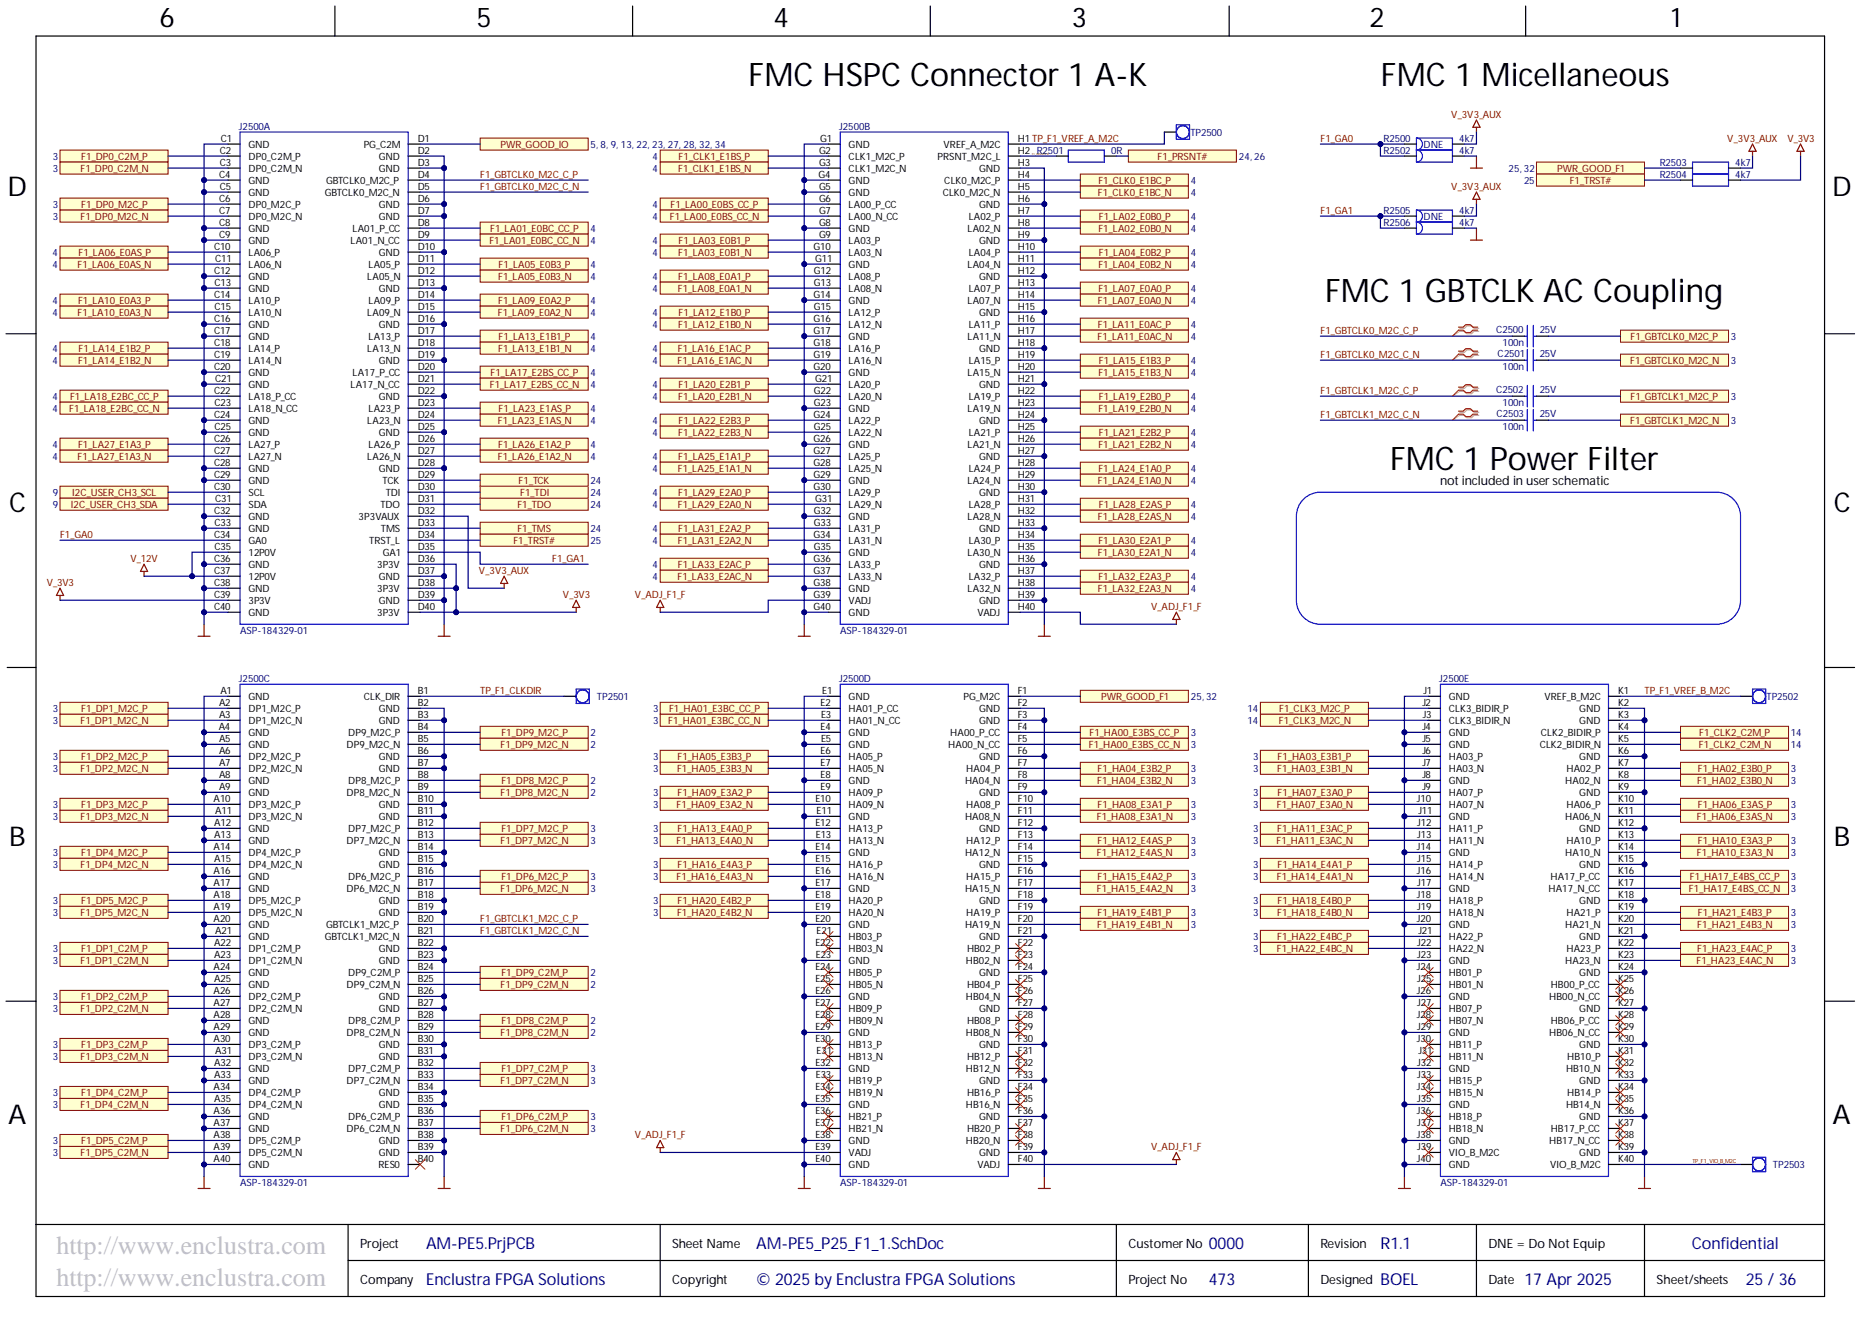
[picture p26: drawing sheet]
<svg xmlns="http://www.w3.org/2000/svg" width="393mm" height="282mm" viewBox="0 0 393 282" stroke-linecap="round" stroke-linejoin="round" font-family="sans-serif">
<defs><g id="words">
<g font-size="6.8">
<text x="158.1" y="18.1">FMC HSPC Connector 1 A-K</text>
<text x="291.5" y="18.1">FMC 1 Micellaneous</text>
<text x="279.8" y="63.7">FMC 1 GBTCLK AC Coupling</text>
<text x="293.5" y="99.2">FMC 1 Power Filter</text>
</g>
<g font-size="5.7">
<text x="33.7" y="5.7">6</text>
<text x="100.6" y="5.7">5</text>
<text x="163.3" y="5.7">4</text>
<text x="226.3" y="5.7">3</text>
<text x="289.2" y="5.7">2</text>
<text x="352.8" y="5.7">1</text>
<text x="1.6" y="41.4">D</text>
<text x="386.8" y="41.4">D</text>
<text x="1.9" y="108.1">C</text>
<text x="387.2" y="108.1">C</text>
<text x="1.9" y="178.5">B</text>
<text x="387.2" y="178.5">B</text>
<text x="1.7" y="237.3">A</text>
<text x="386.9" y="237.3">A</text>
</g>
<g font-size="5.5" fill="#c0c0c0">
<text x="11.9" y="264.7">http://www.enclustra.com</text>
<text x="11.9" y="271.5">http://www.enclustra.com</text>
</g>
<g font-size="3.5" fill="#000080">
<text x="90" y="263.8">AM-PE5.PrjPCB</text>
<text x="159.7" y="263.8">AM-PE5_P25_F1_1.SchDoc</text>
<text x="255.2" y="263.8">0000</text>
<text x="357.2" y="263.8">Confidential</text>
<text x="90" y="271.4">Enclustra FPGA Solutions</text>
<text x="159.7" y="271.4">© 2025 by Enclustra FPGA Solutions</text>
<text x="255.2" y="271.4">473</text>
<text x="291.5" y="271.4">BOEL</text>
<text x="321.9" y="271.4">17 Apr 2025</text>
<text x="368.6" y="271.4">25 / 36</text>
</g>
<text font-size="3.5" fill="#00007c" x="291.5" y="263.8">R1.1</text>
<g font-size="2.7">
<text x="304" y="102.5">notincluded in userschematic</text>
<text x="76" y="263.4">Project</text>
<text x="141.9" y="263.4">Sheet Name</text>
<text x="238.2" y="263.4">CustomerNo</text>
<text x="278.8" y="263.4">Revision</text>
<text x="314.3" y="263.4">DNE = Do Not Equip</text>
<text x="76" y="271">Company</text>
<text x="141.9" y="271">Copyright</text>
<text x="238.2" y="271">Project No</text>
<text x="278.8" y="271">Designed</text>
<text x="314.3" y="271">Date</text>
<text x="349.7" y="271">Sheet/sheets</text>
</g>
<g font-size="2.1">
<text x="46.6" y="29.9">C1</text>
<text x="88.2" y="29.9">D1</text>
<text x="173.2" y="29.9">G1</text>
<text x="214.9" y="29.9">H1 TP_F1_VREF_A_M2C</text>
<text x="46.4" y="32.4">C2</text>
<text x="46.4" y="35">C3</text>
<text x="52.5" y="31.3">GND</text>
<text x="52.5" y="33.8">DP0_C2M_P</text>
<text x="76.8" y="31.3">PG_C2M</text>
<text x="80" y="33.8">GND</text>
<text x="88.2" y="32.4">D2</text>
<text x="88.2" y="35">D3</text>
<text x="172.9" y="32.4">G2</text>
<text x="172.9" y="35">G3</text>
<text x="179.2" y="31.3">GND</text>
<text x="179.2" y="33.8">CLK1_M2C_P</text>
<text x="197.9" y="33.8">PRSNT_M2C_L</text>
<text x="199.2" y="31.3">VREF_A_M2C</text>
<text x="214.9" y="32.4">H2 R2501</text>
<text x="214.9" y="35">H3</text>
<text x="46.3" y="37.5">C4</text>
<text x="46.4" y="40.1">C5</text>
<text x="52.5" y="36.3">DP0_C2M_N</text>
<text x="52.5" y="38.9">GND</text>
<text x="52.5" y="41.4">GND</text>
<text x="68.6" y="41.4">GBTCLK0_M2C_N</text>
<text x="68.9" y="38.9">GBTCLK0_M2C_P</text>
<text x="80" y="36.3">GND</text>
<text x="88.2" y="37.5">D4</text>
<text x="88.2" y="40.1">D5</text>
<text x="172.8" y="37.5">G4</text>
<text x="172.9" y="40.1">G5</text>
<text x="179.2" y="36.3">CLK1_M2C_N</text>
<text x="179.2" y="38.9">GND</text>
<text x="179.2" y="41.4">GND</text>
<text x="199" y="41.4">CLK0_M2C_N</text>
<text x="199.4" y="38.9">CLK0_M2C_P</text>
<text x="206.7" y="36.3">GND</text>
<text x="214.9" y="37.5">H4</text>
<text x="214.9" y="40.1">H5</text>
<text x="46.3" y="42.6">C6</text>
<text x="46.3" y="45.1">C7</text>
<text x="46.3" y="47.7">C8</text>
<text x="52.5" y="43.9">DP0_M2C_P</text>
<text x="52.5" y="46.5">DP0_M2C_N</text>
<text x="80" y="43.9">GND</text>
<text x="80" y="46.5">GND</text>
<text x="88.2" y="42.6">D6</text>
<text x="88.2" y="45.1">D7</text>
<text x="88.2" y="47.7">D8</text>
<text x="172.9" y="42.6">G6</text>
<text x="172.9" y="45.1">G7</text>
<text x="172.9" y="47.7">G8</text>
<text x="179.2" y="43.9">LA00_P_CC</text>
<text x="179.2" y="46.5">LA00_N_CC</text>
<text x="204.5" y="46.5">LA02_P</text>
<text x="206.7" y="43.9">GND</text>
<text x="214.9" y="42.6">H6</text>
<text x="214.9" y="45.1">H7</text>
<text x="214.9" y="47.7">H8</text>
<text x="45.2" y="52.7">C10</text>
<text x="46.3" y="50.2">C9</text>
<text x="52.5" y="49">GND</text>
<text x="52.5" y="51.5">GND</text>
<text x="74" y="51.5">LA01_N_CC</text>
<text x="74.4" y="49">LA01_P_CC</text>
<text x="88.2" y="50.2">D9</text>
<text x="88.2" y="52.7">D10</text>
<text x="171.7" y="52.7">G10</text>
<text x="172.9" y="50.2">G9</text>
<text x="179.2" y="49">GND</text>
<text x="179.2" y="51.5">LA03_P</text>
<text x="204.3" y="49">LA02_N</text>
<text x="206.7" y="51.5">GND</text>
<text x="214.9" y="50.2">H9</text>
<text x="214.9" y="52.7">H10</text>
<text x="45.2" y="57.8">C12</text>
<text x="45.5" y="55.3">C11</text>
<text x="52.5" y="54.1">LA06_P</text>
<text x="52.5" y="56.6">LA06_N</text>
<text x="52.5" y="59.1">GND</text>
<text x="77.6" y="59.1">LA05_N</text>
<text x="77.8" y="56.6">LA05_P</text>
<text x="80" y="54.1">GND</text>
<text x="88.2" y="55.3">D11</text>
<text x="88.2" y="57.8">D12</text>
<text x="171.8" y="57.8">G12</text>
<text x="172.1" y="55.3">G11</text>
<text x="179.2" y="54.1">LA03_N</text>
<text x="179.2" y="56.6">GND</text>
<text x="179.2" y="59.1">LA08_P</text>
<text x="204.3" y="56.6">LA04_N</text>
<text x="204.5" y="54.1">LA04_P</text>
<text x="206.7" y="59.1">GND</text>
<text x="214.9" y="55.3">H11</text>
<text x="214.9" y="57.8">H12</text>
<text x="45.2" y="62.9">C14</text>
<text x="45.3" y="60.3">C13</text>
<text x="45.3" y="65.4">C15</text>
<text x="52.5" y="61.7">GND</text>
<text x="52.5" y="64.2">LA10_P</text>
<text x="77.8" y="64.2">LA09_P</text>
<text x="80" y="61.7">GND</text>
<text x="88.2" y="60.3">D13</text>
<text x="88.2" y="62.9">D14</text>
<text x="88.2" y="65.4">D15</text>
<text x="171.7" y="62.9">G14</text>
<text x="171.8" y="60.3">G13</text>
<text x="171.8" y="65.4">G15</text>
<text x="179.2" y="61.7">LA08_N</text>
<text x="179.2" y="64.2">GND</text>
<text x="204.3" y="64.2">LA07_N</text>
<text x="204.5" y="61.7">LA07_P</text>
<text x="214.9" y="60.3">H13</text>
<text x="214.9" y="62.9">H14</text>
<text x="214.9" y="65.4">H15</text>
<text x="45.2" y="67.9">C16</text>
<text x="45.2" y="70.5">C17</text>
<text x="52.5" y="66.7">LA10_N</text>
<text x="52.5" y="69.3">GND</text>
<text x="52.5" y="71.8">GND</text>
<text x="77.6" y="66.7">LA09_N</text>
<text x="77.8" y="71.8">LA13_P</text>
<text x="80" y="69.3">GND</text>
<text x="88.2" y="67.9">D16</text>
<text x="88.2" y="70.5">D17</text>
<text x="171.7" y="67.9">G16</text>
<text x="171.7" y="70.5">G17</text>
<text x="179.2" y="66.7">LA12_P</text>
<text x="179.2" y="69.3">LA12_N</text>
<text x="179.2" y="71.8">GND</text>
<text x="204.3" y="71.8">LA11_N</text>
<text x="204.5" y="69.3">LA11_P</text>
<text x="206.7" y="66.7">GND</text>
<text x="214.9" y="67.9">H16</text>
<text x="214.9" y="70.5">H17</text>
<text x="45.2" y="73">C18</text>
<text x="45.2" y="75.5">C19</text>
<text x="52.5" y="74.4">LA14_P</text>
<text x="52.5" y="76.9">LA14_N</text>
<text x="77.6" y="74.4">LA13_N</text>
<text x="80" y="76.9">GND</text>
<text x="88.2" y="73">D18</text>
<text x="88.2" y="75.5">D19</text>
<text x="171.7" y="73">G18</text>
<text x="171.7" y="75.5">G19</text>
<text x="179.2" y="74.4">LA16_P</text>
<text x="179.2" y="76.9">LA16_N</text>
<text x="204.5" y="76.9">LA15_P</text>
<text x="206.7" y="74.4">GND</text>
<text x="214.9" y="73">H18</text>
<text x="214.9" y="75.5">H19</text>
<text x="45.2" y="78.1">C20</text>
<text x="45.2" y="83.1">C22</text>
<text x="45.5" y="80.6">C21</text>
<text x="52.5" y="79.4">GND</text>
<text x="52.5" y="82">GND</text>
<text x="74" y="82">LA17_N_CC</text>
<text x="74.4" y="79.4">LA17_P_CC</text>
<text x="88.2" y="78.1">D20</text>
<text x="88.2" y="80.6">D21</text>
<text x="88.2" y="83.1">D22</text>
<text x="171.7" y="78.1">G20</text>
<text x="171.8" y="83.1">G22</text>
<text x="172.1" y="80.6">G21</text>
<text x="179.2" y="79.4">GND</text>
<text x="179.2" y="82">LA20_P</text>
<text x="204.3" y="79.4">LA15_N</text>
<text x="206.7" y="82">GND</text>
<text x="214.9" y="78.1">H20</text>
<text x="214.9" y="80.6">H21</text>
<text x="214.9" y="83.1">H22</text>
<text x="45.2" y="88.2">C24</text>
<text x="45.3" y="85.7">C23</text>
<text x="52.5" y="84.5">LA18_P_CC</text>
<text x="52.5" y="87">LA18_N_CC</text>
<text x="52.5" y="89.6">GND</text>
<text x="77.6" y="89.6">LA23_N</text>
<text x="77.8" y="87">LA23_P</text>
<text x="80" y="84.5">GND</text>
<text x="88.2" y="85.7">D23</text>
<text x="88.2" y="88.2">D24</text>
<text x="171.7" y="88.2">G24</text>
<text x="171.8" y="85.7">G23</text>
<text x="179.2" y="84.5">LA20_N</text>
<text x="179.2" y="87">GND</text>
<text x="179.2" y="89.6">LA22_P</text>
<text x="204.3" y="87">LA19_N</text>
<text x="204.5" y="84.5">LA19_P</text>
<text x="206.7" y="89.6">GND</text>
<text x="214.9" y="85.7">H23</text>
<text x="214.9" y="88.2">H24</text>
<text x="45.2" y="93.3">C26</text>
<text x="45.2" y="95.8">C27</text>
<text x="45.3" y="90.7">C25</text>
<text x="52.5" y="92.1">GND</text>
<text x="52.5" y="94.6">LA27_P</text>
<text x="77.8" y="94.6">LA26_P</text>
<text x="80" y="92.1">GND</text>
<text x="88.2" y="90.7">D25</text>
<text x="88.2" y="93.3">D26</text>
<text x="88.2" y="95.8">D27</text>
<text x="171.7" y="93.3">G26</text>
<text x="171.7" y="95.8">G27</text>
<text x="171.8" y="90.7">G25</text>
<text x="179.2" y="92.1">LA22_N</text>
<text x="179.2" y="94.6">GND</text>
<text x="204.3" y="94.6">LA21_N</text>
<text x="204.5" y="92.1">LA21_P</text>
<text x="214.9" y="90.7">H25</text>
<text x="214.9" y="93.3">H26</text>
<text x="214.9" y="95.8">H27</text>
<text x="45.2" y="98.3">C28</text>
<text x="45.2" y="100.9">C29</text>
<text x="52.5" y="97.2">LA27_N</text>
<text x="52.5" y="99.7">GND</text>
<text x="77.6" y="97.2">LA26_N</text>
<text x="80" y="99.7">GND</text>
<text x="88.2" y="98.3">D28</text>
<text x="88.2" y="100.9">D29</text>
<text x="171.7" y="98.3">G28</text>
<text x="171.7" y="100.9">G29</text>
<text x="179.2" y="97.2">LA25_P</text>
<text x="179.2" y="99.7">LA25_N</text>
<text x="204.5" y="99.7">LA24_P</text>
<text x="206.7" y="97.2">GND</text>
<text x="214.9" y="98.3">H28</text>
<text x="214.9" y="100.9">H29</text>
<text x="45.2" y="103.4">C30</text>
<text x="45.5" y="106">C31</text>
<text x="52.5" y="102.2">GND</text>
<text x="52.5" y="104.8">SCL</text>
<text x="52.5" y="107.3">SDA</text>
<text x="80.3" y="107.3">TDO</text>
<text x="80.8" y="102.2">TCK</text>
<text x="81.4" y="104.8">TDI</text>
<text x="88.2" y="103.4">D30</text>
<text x="88.2" y="106">D31</text>
<text x="171.7" y="103.4">G30</text>
<text x="172.1" y="106">G31</text>
<text x="179.2" y="102.2">GND</text>
<text x="179.2" y="104.8">LA29_P</text>
<text x="179.2" y="107.3">LA29_N</text>
<text x="204.3" y="102.2">LA24_N</text>
<text x="204.5" y="107.3">LA28_P</text>
<text x="206.7" y="104.8">GND</text>
<text x="214.9" y="103.4">H30</text>
<text x="214.9" y="106">H31</text>
<text x="45.2" y="108.5">C32</text>
<text x="45.2" y="113.6">C34</text>
<text x="45.3" y="111">C33</text>
<text x="52.5" y="109.8">GND</text>
<text x="52.5" y="112.4">GND</text>
<text x="75.7" y="109.8">3P3VAUX</text>
<text x="80.4" y="112.4">TMS</text>
<text x="88.2" y="108.5">D32</text>
<text x="88.2" y="111">D33</text>
<text x="88.2" y="113.6">D34</text>
<text x="171.7" y="113.6">G34</text>
<text x="171.8" y="108.5">G32</text>
<text x="171.8" y="111">G33</text>
<text x="179.2" y="109.8">GND</text>
<text x="179.2" y="112.4">LA31_P</text>
<text x="204.3" y="109.8">LA28_N</text>
<text x="206.7" y="112.4">GND</text>
<text x="214.9" y="108.5">H32</text>
<text x="214.9" y="111">H33</text>
<text x="214.9" y="113.6">H34</text>
<text x="45.2" y="118.6">C36</text>
<text x="45.3" y="116.1">C35</text>
<text x="52.5" y="114.9">GA0</text>
<text x="52.5" y="117.4">12P0V</text>
<text x="52.5" y="120">GND</text>
<text x="78" y="114.9">TRST_L</text>
<text x="79.7" y="120">3P3V</text>
<text x="80.8" y="117.4">GA1</text>
<text x="88.2" y="116.1">D35</text>
<text x="88.2" y="118.6">D36</text>
<text x="171.7" y="118.6">G36</text>
<text x="171.8" y="116.1">G35</text>
<text x="179.2" y="114.9">LA31_N</text>
<text x="179.2" y="117.4">GND</text>
<text x="179.2" y="120">LA33_P</text>
<text x="204.3" y="117.4">LA30_N</text>
<text x="204.5" y="114.9">LA30_P</text>
<text x="206.7" y="120">GND</text>
<text x="214.9" y="116.1">H35</text>
<text x="214.9" y="118.6">H36</text>
<text x="45.2" y="121.2">C37</text>
<text x="45.2" y="123.7">C38</text>
<text x="52.5" y="122.5">12P0V</text>
<text x="52.5" y="125">GND</text>
<text x="79.7" y="125">3P3V</text>
<text x="80" y="122.5">GND</text>
<text x="88.2" y="121.2">D37</text>
<text x="88.2" y="123.7">D38</text>
<text x="171.7" y="121.2">G37</text>
<text x="171.7" y="123.7">G38</text>
<text x="179.2" y="122.5">LA33_N</text>
<text x="179.2" y="125">GND</text>
<text x="204.3" y="125">LA32_N</text>
<text x="204.5" y="122.5">LA32_P</text>
<text x="214.9" y="121.2">H37</text>
<text x="214.9" y="123.7">H38</text>
<text x="45.2" y="126.2">C39</text>
<text x="45.2" y="128.8">C40</text>
<text x="52.5" y="127.6">3P3V</text>
<text x="52.5" y="130.1">GND</text>
<text x="79.7" y="130.1">3P3V</text>
<text x="80" y="127.6">GND</text>
<text x="88.2" y="126.2">D39</text>
<text x="88.2" y="128.8">D40</text>
<text x="171.7" y="126.2">G39</text>
<text x="171.7" y="128.8">G40</text>
<text x="179.2" y="127.6">VADJ</text>
<text x="179.2" y="130.1">GND</text>
<text x="206.4" y="130.1">VADJ</text>
<text x="206.7" y="127.6">GND</text>
<text x="214.9" y="126.2">H39</text>
<text x="214.9" y="128.8">H40</text>
<text x="46.3" y="149">A2</text>
<text x="46.5" y="146.5">A1</text>
<text x="52.5" y="147.9">GND</text>
<text x="76.8" y="147.9">CLK_DIR</text>
<text x="88.2" y="146.5">B1</text>
<text x="88.2" y="149">B2</text>
<text x="173.3" y="149">E2</text>
<text x="173.6" y="146.5">E1</text>
<text x="179.2" y="147.9">GND</text>
<text x="203.4" y="147.9">PG_M2C</text>
<text x="214.9" y="146.5">F1</text>
<text x="214.9" y="149">F2</text>
<text x="300.3" y="149">J2</text>
<text x="300.6" y="146.5">J1</text>
<text x="305.9" y="147.9">GND</text>
<text x="326.1" y="147.9">VREF_B_M2C</text>
<text x="341.6" y="146.5">K1</text>
<text x="341.6" y="149">K2</text>
<text x="46.2" y="154.1">A4</text>
<text x="46.3" y="151.6">A3</text>
<text x="52.5" y="150.4">DP1_M2C_P</text>
<text x="52.5" y="152.9">DP1_M2C_N</text>
<text x="52.5" y="155.5">GND</text>
<text x="73.5" y="155.5">DP9_M2C_P</text>
<text x="80" y="150.4">GND</text>
<text x="80" y="152.9">GND</text>
<text x="88.2" y="151.6">B3</text>
<text x="88.2" y="154.1">B4</text>
<text x="173.3" y="154.1">E4</text>
<text x="173.4" y="151.6">E3</text>
<text x="179.2" y="150.4">HA01_P_CC</text>
<text x="179.2" y="152.9">HA01_N_CC</text>
<text x="179.2" y="155.5">GND</text>
<text x="200.6" y="155.5">HA00_P_CC</text>
<text x="206.7" y="150.4">GND</text>
<text x="206.7" y="152.9">GND</text>
<text x="214.9" y="151.6">F3</text>
<text x="214.9" y="154.1">F4</text>
<text x="300.3" y="154.1">J4</text>
<text x="300.4" y="151.6">J3</text>
<text x="305.9" y="150.4">CLK3_BIDIR_P</text>
<text x="305.9" y="152.9">CLK3_BIDIR_N</text>
<text x="305.9" y="155.5">GND</text>
<text x="325.3" y="155.5">CLK2_BIDIR_P</text>
<text x="333.4" y="150.4">GND</text>
<text x="333.4" y="152.9">GND</text>
<text x="341.6" y="151.6">K3</text>
<text x="341.6" y="154.1">K4</text>
<text x="46.3" y="156.6">A5</text>
<text x="46.3" y="159.2">A6</text>
<text x="46.3" y="161.7">A7</text>
<text x="52.5" y="158">GND</text>
<text x="52.5" y="160.5">DP2_M2C_P</text>
<text x="73.2" y="158">DP9_M2C_N</text>
<text x="80" y="160.5">GND</text>
<text x="88.2" y="156.6">B5</text>
<text x="88.2" y="159.2">B6</text>
<text x="88.2" y="161.7">B7</text>
<text x="173.3" y="159.2">E6</text>
<text x="173.3" y="161.7">E7</text>
<text x="173.4" y="156.6">E5</text>
<text x="179.2" y="158">GND</text>
<text x="179.2" y="160.5">HA05_P</text>
<text x="200.2" y="158">HA00_N_CC</text>
<text x="206.7" y="160.5">GND</text>
<text x="214.9" y="156.6">F5</text>
<text x="214.9" y="159.2">F6</text>
<text x="214.9" y="161.7">F7</text>
<text x="300.3" y="156.6">J5</text>
<text x="300.3" y="159.2">J6</text>
<text x="300.3" y="161.7">J7</text>
<text x="305.9" y="158">GND</text>
<text x="305.9" y="160.5">HA03_P</text>
<text x="325.1" y="158">CLK2_BIDIR_N</text>
<text x="333.4" y="160.5">GND</text>
<text x="341.6" y="156.6">K5</text>
<text x="341.6" y="159.2">K6</text>
<text x="341.6" y="161.7">K7</text>
<text x="46.3" y="164.2">A8</text>
<text x="46.3" y="166.8">A9</text>
<text x="52.5" y="163.1">DP2_M2C_N</text>
<text x="52.5" y="165.6">GND</text>
<text x="73.5" y="165.6">DP8_M2C_P</text>
<text x="80" y="163.1">GND</text>
<text x="88.2" y="164.2">B8</text>
<text x="88.2" y="166.8">B9</text>
<text x="173.3" y="164.2">E8</text>
<text x="173.3" y="166.8">E9</text>
<text x="179.2" y="163.1">HA05_N</text>
<text x="179.2" y="165.6">GND</text>
<text x="203.8" y="165.6">HA04_N</text>
<text x="204" y="163.1">HA04_P</text>
<text x="214.9" y="164.2">F8</text>
<text x="214.9" y="166.8">F9</text>
<text x="300.3" y="164.2">J8</text>
<text x="300.3" y="166.8">J9</text>
<text x="305.9" y="163.1">HA03_N</text>
<text x="305.9" y="165.6">GND</text>
<text x="330.5" y="165.6">HA02_N</text>
<text x="330.7" y="163.1">HA02_P</text>
<text x="341.6" y="164.2">K8</text>
<text x="341.6" y="166.8">K9</text>
<text x="45.1" y="169.3">A10</text>
<text x="45.5" y="171.9">A11</text>
<text x="52.5" y="168.1">GND</text>
<text x="52.5" y="170.7">DP3_M2C_P</text>
<text x="52.5" y="173.2">DP3_M2C_N</text>
<text x="73.2" y="168.1">DP8_M2C_N</text>
<text x="80" y="170.7">GND</text>
<text x="80" y="173.2">GND</text>
<text x="88.2" y="169.3">B10</text>
<text x="88.2" y="171.9">B11</text>
<text x="172.2" y="169.3">E10</text>
<text x="172.4" y="171.9">E11</text>
<text x="179.2" y="168.1">HA09_P</text>
<text x="179.2" y="170.7">HA09_N</text>
<text x="179.2" y="173.2">GND</text>
<text x="203.8" y="173.2">HA08_N</text>
<text x="204" y="170.7">HA08_P</text>
<text x="206.7" y="168.1">GND</text>
<text x="214.9" y="169.3">F10</text>
<text x="214.9" y="171.9">F11</text>
<text x="299.1" y="169.3">J10</text>
<text x="299.5" y="171.9">J11</text>
<text x="305.9" y="168.1">HA07_P</text>
<text x="305.9" y="170.7">HA07_N</text>
<text x="305.9" y="173.2">GND</text>
<text x="330.5" y="173.2">HA06_N</text>
<text x="330.7" y="170.7">HA06_P</text>
<text x="333.4" y="168.1">GND</text>
<text x="341.6" y="169.3">K10</text>
<text x="341.6" y="171.9">K11</text>
<text x="45.1" y="179.5">A14</text>
<text x="45.2" y="174.4">A12</text>
<text x="45.2" y="176.9">A13</text>
<text x="52.5" y="175.7">GND</text>
<text x="52.5" y="178.3">GND</text>
<text x="73.2" y="178.3">DP7_M2C_N</text>
<text x="73.5" y="175.7">DP7_M2C_P</text>
<text x="88.2" y="174.4">B12</text>
<text x="88.2" y="176.9">B13</text>
<text x="88.2" y="179.5">B14</text>
<text x="172.2" y="174.4">E12</text>
<text x="172.2" y="179.5">E14</text>
<text x="172.3" y="176.9">E13</text>
<text x="179.2" y="175.7">HA13_P</text>
<text x="179.2" y="178.3">HA13_N</text>
<text x="204" y="178.3">HA12_P</text>
<text x="206.7" y="175.7">GND</text>
<text x="214.9" y="174.4">F12</text>
<text x="214.9" y="176.9">F13</text>
<text x="214.9" y="179.5">F14</text>
<text x="299.1" y="179.5">J14</text>
<text x="299.2" y="174.4">J12</text>
<text x="299.2" y="176.9">J13</text>
<text x="305.9" y="175.7">HA11_P</text>
<text x="305.9" y="178.3">HA11_N</text>
<text x="330.7" y="178.3">HA10_P</text>
<text x="333.4" y="175.7">GND</text>
<text x="341.6" y="174.4">K12</text>
<text x="341.6" y="176.9">K13</text>
<text x="341.6" y="179.5">K14</text>
<text x="45.1" y="184.5">A16</text>
<text x="45.2" y="182">A15</text>
<text x="52.5" y="180.8">DP4_M2C_P</text>
<text x="52.5" y="183.3">DP4_M2C_N</text>
<text x="52.5" y="185.9">GND</text>
<text x="73.5" y="185.9">DP6_M2C_P</text>
<text x="80" y="180.8">GND</text>
<text x="80" y="183.3">GND</text>
<text x="88.2" y="182">B15</text>
<text x="88.2" y="184.5">B16</text>
<text x="172.2" y="182">E15</text>
<text x="172.2" y="184.5">E16</text>
<text x="179.2" y="180.8">GND</text>
<text x="179.2" y="183.3">HA16_P</text>
<text x="179.2" y="185.9">HA16_N</text>
<text x="203.8" y="180.8">HA12_N</text>
<text x="204" y="185.9">HA15_P</text>
<text x="206.7" y="183.3">GND</text>
<text x="214.9" y="182">F15</text>
<text x="214.9" y="184.5">F16</text>
<text x="299.1" y="184.5">J16</text>
<text x="299.2" y="182">J15</text>
<text x="305.9" y="180.8">GND</text>
<text x="305.9" y="183.3">HA14_P</text>
<text x="305.9" y="185.9">HA14_N</text>
<text x="327.4" y="185.9">HA17_P_CC</text>
<text x="330.5" y="180.8">HA10_N</text>
<text x="333.4" y="183.3">GND</text>
<text x="341.6" y="182">K15</text>
<text x="341.6" y="184.5">K16</text>
<text x="45.1" y="187.1">A17</text>
<text x="45.1" y="189.6">A18</text>
<text x="52.5" y="188.4">GND</text>
<text x="52.5" y="190.9">DP5_M2C_P</text>
<text x="73.2" y="188.4">DP6_M2C_N</text>
<text x="80" y="190.9">GND</text>
<text x="88.2" y="187.1">B17</text>
<text x="88.2" y="189.6">B18</text>
<text x="172.2" y="187.1">E17</text>
<text x="172.2" y="189.6">E18</text>
<text x="179.2" y="188.4">GND</text>
<text x="179.2" y="190.9">HA20_P</text>
<text x="203.8" y="188.4">HA15_N</text>
<text x="206.7" y="190.9">GND</text>
<text x="214.9" y="187.1">F17</text>
<text x="214.9" y="189.6">F18</text>
<text x="299.1" y="189.6">J18</text>
<text x="299.2" y="187.1">J17</text>
<text x="305.9" y="188.4">GND</text>
<text x="305.9" y="190.9">HA18_P</text>
<text x="326.9" y="188.4">HA17_N_CC</text>
<text x="333.4" y="190.9">GND</text>
<text x="341.6" y="187.1">K17</text>
<text x="341.6" y="189.6">K18</text>
<text x="45.1" y="192.1">A19</text>
<text x="45.1" y="194.7">A20</text>
<text x="45.5" y="197.2">A21</text>
<text x="52.5" y="193.5">DP5_M2C_N</text>
<text x="52.5" y="196">GND</text>
<text x="68.9" y="196">GBTCLK1_M2C_P</text>
<text x="80" y="193.5">GND</text>
<text x="88.2" y="192.1">B19</text>
<text x="88.2" y="194.7">B20</text>
<text x="88.2" y="197.2">B21</text>
<text x="172.2" y="192.1">E19</text>
<text x="172.2" y="194.7">E20</text>
<text x="172.4" y="197.2">E21</text>
<text x="179.2" y="193.5">HA20_N</text>
<text x="179.2" y="196">GND</text>
<text x="203.8" y="196">HA19_N</text>
<text x="204" y="193.5">HA19_P</text>
<text x="214.9" y="192.1">F19</text>
<text x="214.9" y="194.7">F20</text>
<text x="214.9" y="197.2">F21</text>
<text x="299.1" y="194.7">J20</text>
<text x="299.2" y="192.1">J19</text>
<text x="299.5" y="197.2">J21</text>
<text x="305.9" y="193.5">HA18_N</text>
<text x="305.9" y="196">GND</text>
<text x="330.5" y="196">HA21_N</text>
<text x="330.7" y="193.5">HA21_P</text>
<text x="341.6" y="192.1">K19</text>
<text x="341.6" y="194.7">K20</text>
<text x="341.6" y="197.2">K21</text>
<text x="45.2" y="199.7">A22</text>
<text x="45.2" y="202.3">A23</text>
<text x="52.5" y="198.5">GND</text>
<text x="52.5" y="201.1">DP1_C2M_P</text>
<text x="52.5" y="203.6">DP1_C2M_N</text>
<text x="68.6" y="198.5">GBTCLK1_M2C_N</text>
<text x="80" y="201.1">GND</text>
<text x="80" y="203.6">GND</text>
<text x="88.2" y="199.7">B22</text>
<text x="88.2" y="202.3">B23</text>
<text x="172.2" y="199.7">E22</text>
<text x="172.3" y="202.3">E23</text>
<text x="179.2" y="198.5">HB03_P</text>
<text x="179.2" y="201.1">HB03_N</text>
<text x="179.2" y="203.6">GND</text>
<text x="203.9" y="203.6">HB02_N</text>
<text x="204.2" y="201.1">HB02_P</text>
<text x="206.7" y="198.5">GND</text>
<text x="214.9" y="199.7">F22</text>
<text x="214.9" y="202.3">F23</text>
<text x="299.2" y="199.7">J22</text>
<text x="299.2" y="202.3">J23</text>
<text x="305.9" y="198.5">HA22_P</text>
<text x="305.9" y="201.1">HA22_N</text>
<text x="305.9" y="203.6">GND</text>
<text x="330.5" y="203.6">HA23_N</text>
<text x="330.7" y="201.1">HA23_P</text>
<text x="333.4" y="198.5">GND</text>
<text x="341.6" y="199.7">K22</text>
<text x="341.6" y="202.3">K23</text>
<text x="45.1" y="204.8">A24</text>
<text x="45.1" y="209.9">A26</text>
<text x="45.2" y="207.3">A25</text>
<text x="52.5" y="206.2">GND</text>
<text x="52.5" y="208.7">GND</text>
<text x="73.2" y="208.7">DP9_C2M_N</text>
<text x="73.5" y="206.2">DP9_C2M_P</text>
<text x="88.2" y="204.8">B24</text>
<text x="88.2" y="207.3">B25</text>
<text x="88.2" y="209.9">B26</text>
<text x="172.2" y="204.8">E24</text>
<text x="172.2" y="207.3">E25</text>
<text x="172.2" y="209.9">E26</text>
<text x="179.2" y="206.2">HB05_P</text>
<text x="179.2" y="208.7">HB05_N</text>
<text x="204.2" y="208.7">HB04_P</text>
<text x="206.7" y="206.2">GND</text>
<text x="214.9" y="204.8">F24</text>
<text x="214.9" y="207.3">F25</text>
<text x="214.9" y="209.9">F26</text>
<text x="299.1" y="204.8">J24</text>
<text x="299.1" y="209.9">J26</text>
<text x="299.2" y="207.3">J25</text>
<text x="305.9" y="206.2">HB01_P</text>
<text x="305.9" y="208.7">HB01_N</text>
<text x="327.4" y="208.7">HB00_P_CC</text>
<text x="333.4" y="206.2">GND</text>
<text x="341.6" y="204.8">K24</text>
<text x="341.6" y="207.3">K25</text>
<text x="341.6" y="209.9">K26</text>
<text x="45.1" y="212.4">A27</text>
<text x="45.1" y="214.9">A28</text>
<text x="52.5" y="211.2">DP2_C2M_P</text>
<text x="52.5" y="213.8">DP2_C2M_N</text>
<text x="80" y="211.2">GND</text>
<text x="80" y="213.8">GND</text>
<text x="88.2" y="212.4">B27</text>
<text x="88.2" y="214.9">B28</text>
<text x="172.2" y="212.4">E27</text>
<text x="172.2" y="214.9">E28</text>
<text x="179.2" y="211.2">GND</text>
<text x="179.2" y="213.8">HB09_P</text>
<text x="203.9" y="211.2">HB04_N</text>
<text x="206.7" y="213.8">GND</text>
<text x="214.9" y="212.4">F27</text>
<text x="214.9" y="214.9">F28</text>
<text x="299.1" y="214.9">J28</text>
<text x="299.2" y="212.4">J27</text>
<text x="305.9" y="211.2">GND</text>
<text x="305.9" y="213.8">HB07_P</text>
<text x="327.1" y="211.2">HB00_N_CC</text>
<text x="333.4" y="213.8">GND</text>
<text x="341.6" y="212.4">K27</text>
<text x="341.6" y="214.9">K28</text>
<text x="45.1" y="217.5">A29</text>
<text x="45.1" y="220">A30</text>
<text x="52.5" y="216.3">GND</text>
<text x="52.5" y="218.8">GND</text>
<text x="52.5" y="221.4">DP3_C2M_P</text>
<text x="73.2" y="218.8">DP8_C2M_N</text>
<text x="73.5" y="216.3">DP8_C2M_P</text>
<text x="80" y="221.4">GND</text>
<text x="88.2" y="217.5">B29</text>
<text x="88.2" y="220">B30</text>
<text x="172.2" y="217.5">E29</text>
<text x="172.2" y="220">E30</text>
<text x="179.2" y="216.3">HB09_N</text>
<text x="179.2" y="218.8">GND</text>
<text x="179.2" y="221.4">HB13_P</text>
<text x="203.9" y="218.8">HB08_N</text>
<text x="204.2" y="216.3">HB08_P</text>
<text x="206.7" y="221.4">GND</text>
<text x="214.9" y="217.5">F29</text>
<text x="214.9" y="220">F30</text>
<text x="299.1" y="220">J30</text>
<text x="299.2" y="217.5">J29</text>
<text x="305.9" y="216.3">HB07_N</text>
<text x="305.9" y="218.8">GND</text>
<text x="305.9" y="221.4">HB11_P</text>
<text x="327.1" y="218.8">HB06_N_CC</text>
<text x="327.4" y="216.3">HB06_P_CC</text>
<text x="333.4" y="221.4">GND</text>
<text x="341.6" y="217.5">K29</text>
<text x="341.6" y="220">K30</text>
<text x="45.2" y="225.1">A32</text>
<text x="45.2" y="227.6">A33</text>
<text x="45.5" y="222.5">A31</text>
<text x="52.5" y="223.9">DP3_C2M_N</text>
<text x="52.5" y="226.4">GND</text>
<text x="73.5" y="226.4">DP7_C2M_P</text>
<text x="80" y="223.9">GND</text>
<text x="88.2" y="222.5">B31</text>
<text x="88.2" y="225.1">B32</text>
<text x="88.2" y="227.6">B33</text>
<text x="172.2" y="225.1">E32</text>
<text x="172.3" y="227.6">E33</text>
<text x="172.4" y="222.5">E31</text>
<text x="179.2" y="223.9">HB13_N</text>
<text x="179.2" y="226.4">GND</text>
<text x="203.9" y="226.4">HB12_N</text>
<text x="204.2" y="223.9">HB12_P</text>
<text x="214.9" y="222.5">F31</text>
<text x="214.9" y="225.1">F32</text>
<text x="214.9" y="227.6">F33</text>
<text x="299.2" y="225.1">J32</text>
<text x="299.2" y="227.6">J33</text>
<text x="299.5" y="222.5">J31</text>
<text x="305.9" y="223.9">HB11_N</text>
<text x="305.9" y="226.4">GND</text>
<text x="330.7" y="226.4">HB10_N</text>
<text x="330.9" y="223.9">HB10_P</text>
<text x="341.6" y="222.5">K31</text>
<text x="341.6" y="225.1">K32</text>
<text x="341.6" y="227.6">K33</text>
<text x="45.1" y="230.1">A34</text>
<text x="45.2" y="232.7">A35</text>
<text x="52.5" y="229">GND</text>
<text x="52.5" y="231.5">DP4_C2M_P</text>
<text x="73.2" y="229">DP7_C2M_N</text>
<text x="80" y="231.5">GND</text>
<text x="88.2" y="230.1">B34</text>
<text x="88.2" y="232.7">B35</text>
<text x="172.2" y="230.1">E34</text>
<text x="172.2" y="232.7">E35</text>
<text x="179.2" y="229">HB19_P</text>
<text x="179.2" y="231.5">HB19_N</text>
<text x="204.2" y="231.5">HB16_P</text>
<text x="206.7" y="229">GND</text>
<text x="214.9" y="230.1">F34</text>
<text x="214.9" y="232.7">F35</text>
<text x="299.1" y="230.1">J34</text>
<text x="299.2" y="232.7">J35</text>
<text x="305.9" y="229">HB15_P</text>
<text x="305.9" y="231.5">HB15_N</text>
<text x="330.9" y="231.5">HB14_P</text>
<text x="333.4" y="229">GND</text>
<text x="341.6" y="230.1">K34</text>
<text x="341.6" y="232.7">K35</text>
<text x="45.1" y="235.2">A36</text>
<text x="45.1" y="237.8">A37</text>
<text x="52.5" y="234">DP4_C2M_N</text>
<text x="52.5" y="236.6">GND</text>
<text x="52.5" y="239.1">GND</text>
<text x="73.2" y="239.1">DP6_C2M_N</text>
<text x="73.5" y="236.6">DP6_C2M_P</text>
<text x="80" y="234">GND</text>
<text x="88.2" y="235.2">B36</text>
<text x="88.2" y="237.8">B37</text>
<text x="172.2" y="235.2">E36</text>
<text x="172.2" y="237.8">E37</text>
<text x="179.2" y="234">GND</text>
<text x="179.2" y="236.6">HB21_P</text>
<text x="179.2" y="239.1">HB21_N</text>
<text x="203.9" y="234">HB16_N</text>
<text x="204.2" y="239.1">HB20_P</text>
<text x="206.7" y="236.6">GND</text>
<text x="214.9" y="235.2">F36</text>
<text x="214.9" y="237.8">F37</text>
<text x="299.1" y="235.2">J36</text>
<text x="299.2" y="237.8">J37</text>
<text x="305.9" y="234">GND</text>
<text x="305.9" y="236.6">HB18_P</text>
<text x="305.9" y="239.1">HB18_N</text>
<text x="327.4" y="239.1">HB17_P_CC</text>
<text x="330.7" y="234">HB14_N</text>
<text x="333.4" y="236.6">GND</text>
<text x="341.6" y="235.2">K36</text>
<text x="341.6" y="237.8">K37</text>
<text x="45.1" y="240.3">A38</text>
<text x="45.1" y="242.8">A39</text>
<text x="45.1" y="245.4">A40</text>
<text x="52.5" y="241.6">DP5_C2M_P</text>
<text x="52.5" y="244.2">DP5_C2M_N</text>
<text x="80" y="241.6">GND</text>
<text x="80" y="244.2">GND</text>
<text x="88.2" y="240.3">B38</text>
<text x="88.2" y="242.8">B39</text>
<text x="88.2" y="245.4">B40</text>
<text x="172.2" y="240.3">E38</text>
<text x="172.2" y="242.8">E39</text>
<text x="172.2" y="245.4">E40</text>
<text x="179.2" y="241.6">GND</text>
<text x="179.2" y="244.2">VADJ</text>
<text x="203.9" y="241.6">HB20_N</text>
<text x="206.7" y="244.2">GND</text>
<text x="214.9" y="240.3">F38</text>
<text x="214.9" y="242.8">F39</text>
<text x="214.9" y="245.4">F40</text>
<text x="299.1" y="240.3">J38</text>
<text x="299.1" y="245.4">J40</text>
<text x="299.2" y="242.8">J39</text>
<text x="305.9" y="241.6">GND</text>
<text x="305.9" y="244.2">VIO_B_M2C</text>
<text x="327.1" y="241.6">HB17_N_CC</text>
<text x="333.4" y="244.2">GND</text>
<text x="341.6" y="240.3">K38</text>
<text x="341.6" y="242.8">K39</text>
<text x="341.6" y="245.4">K40</text>
<text x="52.5" y="246.7">GND</text>
<text x="79.9" y="246.7">RES0</text>
<text x="179.2" y="246.7">GND</text>
<text x="206.4" y="246.7">VADJ</text>
<text x="305.9" y="246.7">GND</text>
<text x="327.3" y="246.7">VIO_B_M2C</text>
</g>
<g font-size="2.1" fill="#000080">
<text x="50.4" y="27.4">J2500A</text>
<text x="177.2" y="27.4">J2500B</text>
<text x="251.3" y="28.7">TP2500</text>
<text x="292.1" y="29.9">R2500</text>
<text x="308.1" y="29.9">4k7</text>
<text x="11.2" y="33.8">3</text>
<text x="124.7" y="31.3">5, 8, 9, 13, 22, 23, 27, 28, 32, 34</text>
<text x="137.8" y="33.8">4</text>
<text x="234.6" y="32.4">0R</text>
<text x="261.6" y="33.8">24, 26</text>
<text x="292.1" y="32.4">R2502</text>
<text x="300.6" y="31.2">DNE</text>
<text x="308.1" y="32.4">4k7</text>
<text x="350.4" y="35">R2503</text>
<text x="366.4" y="35">4k7</text>
<text x="11.2" y="36.3">3</text>
<text x="137.8" y="36.3">4</text>
<text x="251.4" y="38.9">4</text>
<text x="251.4" y="41.4">4</text>
<text x="318.5" y="36.3">25, 32</text>
<text x="321.8" y="38.9">25</text>
<text x="350.4" y="37.5">R2504</text>
<text x="366.4" y="37.5">4k7</text>
<text x="11.2" y="43.9">3</text>
<text x="11.2" y="46.5">3</text>
<text x="137.8" y="43.9">4</text>
<text x="137.8" y="46.5">4</text>
<text x="251.4" y="46.5">4</text>
<text x="292.1" y="45.1">R2505</text>
<text x="292.1" y="47.7">R2506</text>
<text x="300.6" y="46.4">DNE</text>
<text x="308.1" y="45.1">4k7</text>
<text x="308.1" y="47.7">4k7</text>
<text x="124.7" y="49">4</text>
<text x="124.7" y="51.5">4</text>
<text x="137.8" y="51.5">4</text>
<text x="251.4" y="49">4</text>
<text x="11.1" y="54.1">4</text>
<text x="11.1" y="56.6">4</text>
<text x="124.7" y="56.6">4</text>
<text x="124.7" y="59.1">4</text>
<text x="137.8" y="59.1">4</text>
<text x="137.8" y="54.1">4</text>
<text x="251.4" y="54.1">4</text>
<text x="251.4" y="56.6">4</text>
<text x="11.1" y="64.2">4</text>
<text x="124.7" y="64.2">4</text>
<text x="137.8" y="61.7">4</text>
<text x="251.4" y="61.7">4</text>
<text x="251.4" y="64.2">4</text>
<text x="11.1" y="66.7">4</text>
<text x="124.7" y="71.8">4</text>
<text x="124.7" y="66.7">4</text>
<text x="137.8" y="66.7">4</text>
<text x="137.8" y="69.3">4</text>
<text x="251.4" y="69.3">4</text>
<text x="251.4" y="71.8">4</text>
<text x="315.9" y="70.2">C2500</text>
<text x="325.1" y="70.2">25V</text>
<text x="365.5" y="71.8">3</text>
<text x="11.1" y="74.4">4</text>
<text x="11.1" y="76.9">4</text>
<text x="124.7" y="74.4">4</text>
<text x="137.8" y="74.4">4</text>
<text x="137.8" y="76.9">4</text>
<text x="251.4" y="76.9">4</text>
<text x="316.2" y="75.3">C2501</text>
<text x="317.2" y="73">100n</text>
<text x="325.1" y="75.3">25V</text>
<text x="365.5" y="76.9">3</text>
<text x="124.7" y="79.4">4</text>
<text x="124.7" y="82">4</text>
<text x="137.8" y="82">4</text>
<text x="251.4" y="79.4">4</text>
<text x="315.9" y="82.9">C2502</text>
<text x="317.2" y="78.1">100n</text>
<text x="325.1" y="82.9">25V</text>
<text x="11.1" y="84.5">4</text>
<text x="11.1" y="87">4</text>
<text x="124.7" y="87">4</text>
<text x="124.7" y="89.6">4</text>
<text x="137.8" y="84.5">4</text>
<text x="137.8" y="89.6">4</text>
<text x="251.4" y="84.5">4</text>
<text x="251.4" y="87">4</text>
<text x="316" y="88">C2503</text>
<text x="317.2" y="85.7">100n</text>
<text x="325.1" y="88">25V</text>
<text x="365.5" y="84.5">3</text>
<text x="365.5" y="89.6">3</text>
<text x="11.1" y="94.6">4</text>
<text x="124.7" y="94.6">4</text>
<text x="137.8" y="92.1">4</text>
<text x="251.4" y="92.1">4</text>
<text x="251.4" y="94.6">4</text>
<text x="317.2" y="90.7">100n</text>
<text x="11.1" y="97.2">4</text>
<text x="124.7" y="97.2">4</text>
<text x="137.8" y="97.2">4</text>
<text x="137.8" y="99.7">4</text>
<text x="251.4" y="99.7">4</text>
<text x="11.2" y="104.8">9</text>
<text x="11.2" y="107.3">9</text>
<text x="124.7" y="107.3">24</text>
<text x="124.7" y="104.8">24</text>
<text x="124.7" y="102.2">24</text>
<text x="137.8" y="104.8">4</text>
<text x="137.8" y="107.3">4</text>
<text x="251.4" y="107.3">4</text>
<text x="251.4" y="102.2">4</text>
<text x="124.7" y="112.4">24</text>
<text x="137.8" y="112.4">4</text>
<text x="251.4" y="109.8">4</text>
<text x="124.7" y="114.9">25</text>
<text x="137.8" y="120">4</text>
<text x="137.8" y="114.9">4</text>
<text x="251.4" y="114.9">4</text>
<text x="251.4" y="117.4">4</text>
<text x="137.8" y="122.5">4</text>
<text x="251.4" y="122.5">4</text>
<text x="251.4" y="125">4</text>
<text x="50.7" y="133.8">ASP-184329-01</text>
<text x="177.4" y="133.8">ASP-184329-01</text>
<text x="50.4" y="144">J2500C</text>
<text x="177.2" y="144">J2500D</text>
<text x="303.9" y="144">J2500E</text>
<text x="126" y="147.9">TP2501</text>
<text x="251.4" y="147.9">25, 32</text>
<text x="373" y="147.9">TP2502</text>
<text x="11.2" y="150.4">3</text>
<text x="11.2" y="152.9">3</text>
<text x="124.7" y="155.5">2</text>
<text x="137.9" y="150.4">3</text>
<text x="137.9" y="152.9">3</text>
<text x="251.4" y="155.5">3</text>
<text x="263.4" y="150.4">14</text>
<text x="263.4" y="152.9">14</text>
<text x="378.1" y="155.5">14</text>
<text x="11.2" y="160.5">3</text>
<text x="124.7" y="158">2</text>
<text x="137.9" y="160.5">3</text>
<text x="251.4" y="158">3</text>
<text x="264.6" y="160.5">3</text>
<text x="378.1" y="158">14</text>
<text x="11.2" y="163.1">3</text>
<text x="124.7" y="165.6">2</text>
<text x="137.9" y="163.1">3</text>
<text x="251.4" y="163.1">3</text>
<text x="251.4" y="165.6">3</text>
<text x="264.6" y="163.1">3</text>
<text x="378.1" y="163.1">3</text>
<text x="378.1" y="165.6">3</text>
<text x="11.2" y="170.7">3</text>
<text x="11.2" y="173.2">3</text>
<text x="124.7" y="168.1">2</text>
<text x="137.9" y="168.1">3</text>
<text x="137.9" y="170.7">3</text>
<text x="251.4" y="170.7">3</text>
<text x="251.4" y="173.2">3</text>
<text x="264.6" y="168.1">3</text>
<text x="264.6" y="170.7">3</text>
<text x="378.1" y="170.7">3</text>
<text x="378.1" y="173.2">3</text>
<text x="124.7" y="175.7">3</text>
<text x="124.7" y="178.3">3</text>
<text x="137.9" y="175.7">3</text>
<text x="137.9" y="178.3">3</text>
<text x="251.4" y="178.3">3</text>
<text x="264.6" y="175.7">3</text>
<text x="264.6" y="178.3">3</text>
<text x="378.1" y="178.3">3</text>
<text x="11.2" y="180.8">3</text>
<text x="11.2" y="183.3">3</text>
<text x="124.7" y="185.9">3</text>
<text x="137.9" y="183.3">3</text>
<text x="137.9" y="185.9">3</text>
<text x="251.4" y="185.9">3</text>
<text x="251.4" y="180.8">3</text>
<text x="264.6" y="183.3">3</text>
<text x="264.6" y="185.9">3</text>
<text x="378.1" y="180.8">3</text>
<text x="378.1" y="185.9">3</text>
<text x="11.2" y="190.9">3</text>
<text x="124.7" y="188.4">3</text>
<text x="137.9" y="190.9">3</text>
<text x="251.4" y="188.4">3</text>
<text x="264.6" y="190.9">3</text>
<text x="378.1" y="188.4">3</text>
<text x="11.2" y="193.5">3</text>
<text x="137.9" y="193.5">3</text>
<text x="251.4" y="193.5">3</text>
<text x="251.4" y="196">3</text>
<text x="264.6" y="193.5">3</text>
<text x="378.1" y="193.5">3</text>
<text x="378.1" y="196">3</text>
<text x="11.2" y="201.1">3</text>
<text x="11.2" y="203.6">3</text>
<text x="264.6" y="198.5">3</text>
<text x="264.6" y="201.1">3</text>
<text x="378.1" y="201.1">3</text>
<text x="378.1" y="203.6">3</text>
<text x="124.7" y="206.2">2</text>
<text x="124.7" y="208.7">2</text>
<text x="11.2" y="211.2">3</text>
<text x="11.2" y="213.8">3</text>
<text x="11.2" y="221.4">3</text>
<text x="124.7" y="216.3">2</text>
<text x="124.7" y="218.8">2</text>
<text x="11.2" y="223.9">3</text>
<text x="124.7" y="226.4">3</text>
<text x="11.2" y="231.5">3</text>
<text x="124.7" y="229">3</text>
<text x="11.2" y="234">3</text>
<text x="124.7" y="236.6">3</text>
<text x="124.7" y="239.1">3</text>
<text x="11.2" y="241.6">3</text>
<text x="11.2" y="244.2">3</text>
<text x="50.7" y="250.4">ASP-184329-01</text>
<text x="177.4" y="250.4">ASP-184329-01</text>
<text x="304.1" y="250.4">ASP-184329-01</text>
<text x="374.3" y="246.7">TP2503</text>
</g>
<g font-size="2.1" fill="#800000">
<text x="278.8" y="29.9">F1_GA0</text>
<text x="306.4" y="24.8">V_3V3_AUX</text>
<text x="364.7" y="29.9">V_3V3_AUX</text>
<text x="377.4" y="29.9">V_3V3</text>
<text x="17.1" y="33.8">F1_DP0_C2M_P</text>
<text x="105.7" y="31.3">PWR_GOOD_IO</text>
<text x="143.3" y="33.8">F1_CLK1_E1BS_P</text>
<text x="244.4" y="33.8">F1_PRSNT#</text>
<text x="17" y="36.3">F1_DP0_C2M_N</text>
<text x="101.4" y="37.5">F1_GBTCLK0_M2C_C_P</text>
<text x="101.4" y="40.1">F1_GBTCLK0_M2C_C_N</text>
<text x="143.2" y="36.3">F1_CLK1_E1BS_N</text>
<text x="231.8" y="41.4">F1_CLK0_E1BC_N</text>
<text x="231.9" y="38.9">F1_CLK0_E1BC_P</text>
<text x="306.4" y="40.1">V_3V3_AUX</text>
<text x="328.8" y="36.3">PWR_GOOD_F1</text>
<text x="331.4" y="38.9">F1_TRST#</text>
<text x="17" y="46.5">F1_DP0_M2C_N</text>
<text x="17.1" y="43.9">F1_DP0_M2C_P</text>
<text x="141.4" y="46.5">F1_LA00_E0BS_CC_N</text>
<text x="141.6" y="43.9">F1_LA00_E0BS_CC_P</text>
<text x="232" y="46.5">F1_LA02_E0B0_P</text>
<text x="278.8" y="45.1">F1_GA1</text>
<text x="103.3" y="51.5">F1_LA01_E0BC_CC_N</text>
<text x="103.5" y="49">F1_LA01_E0BC_CC_P</text>
<text x="143.3" y="51.5">F1_LA03_E0B1_P</text>
<text x="231.9" y="49">F1_LA02_E0B0_N</text>
<text x="16.4" y="56.6">F1_LA06_E0AS_N</text>
<text x="16.6" y="54.1">F1_LA06_E0AS_P</text>
<text x="105.2" y="59.1">F1_LA05_E0B3_N</text>
<text x="105.3" y="56.6">F1_LA05_E0B3_P</text>
<text x="143.2" y="59.1">F1_LA08_E0A1_P</text>
<text x="143.2" y="54.1">F1_LA03_E0B1_N</text>
<text x="231.9" y="56.6">F1_LA04_E0B2_N</text>
<text x="232" y="54.1">F1_LA04_E0B2_P</text>
<text x="16.5" y="64.2">F1_LA10_E0A3_P</text>
<text x="105.2" y="64.2">F1_LA09_E0A2_P</text>
<text x="143.1" y="61.7">F1_LA08_E0A1_N</text>
<text x="231.8" y="64.2">F1_LA07_E0A0_N</text>
<text x="231.9" y="61.7">F1_LA07_E0A0_P</text>
<text x="16.4" y="66.7">F1_LA10_E0A3_N</text>
<text x="105.1" y="66.7">F1_LA09_E0A2_N</text>
<text x="105.3" y="71.8">F1_LA13_E1B1_P</text>
<text x="143.2" y="69.3">F1_LA12_E1B0_N</text>
<text x="143.3" y="66.7">F1_LA12_E1B0_P</text>
<text x="231.7" y="71.8">F1_LA11_E0AC_N</text>
<text x="231.8" y="69.3">F1_LA11_E0AC_P</text>
<text x="278.8" y="70.5">F1_GBTCLK0_M2C_C_P</text>
<text x="344.3" y="71.8">F1_GBTCLK0_M2C_P</text>
<text x="16.5" y="76.9">F1_LA14_E1B2_N</text>
<text x="16.6" y="74.4">F1_LA14_E1B2_P</text>
<text x="105.2" y="74.4">F1_LA13_E1B1_N</text>
<text x="143" y="76.9">F1_LA16_E1AC_N</text>
<text x="143.1" y="74.4">F1_LA16_E1AC_P</text>
<text x="232" y="76.9">F1_LA15_E1B3_P</text>
<text x="278.8" y="75.5">F1_GBTCLK0_M2C_C_N</text>
<text x="344.2" y="76.9">F1_GBTCLK0_M2C_N</text>
<text x="103.4" y="82">F1_LA17_E2BS_CC_N</text>
<text x="103.6" y="79.4">F1_LA17_E2BS_CC_P</text>
<text x="143.3" y="82">F1_LA20_E2B1_P</text>
<text x="231.9" y="79.4">F1_LA15_E1B3_N</text>
<text x="278.8" y="83.1">F1_GBTCLK1_M2C_C_P</text>
<text x="14.6" y="87">F1_LA18_E2BC_CC_N</text>
<text x="14.8" y="84.5">F1_LA18_E2BC_CC_P</text>
<text x="105.1" y="89.6">F1_LA23_E1AS_N</text>
<text x="105.3" y="87">F1_LA23_E1AS_P</text>
<text x="143.2" y="84.5">F1_LA20_E2B1_N</text>
<text x="143.3" y="89.6">F1_LA22_E2B3_P</text>
<text x="231.9" y="87">F1_LA19_E2B0_N</text>
<text x="232" y="84.5">F1_LA19_E2B0_P</text>
<text x="278.8" y="88.2">F1_GBTCLK1_M2C_C_N</text>
<text x="344.2" y="89.6">F1_GBTCLK1_M2C_N</text>
<text x="344.3" y="84.5">F1_GBTCLK1_M2C_P</text>
<text x="16.5" y="94.6">F1_LA27_E1A3_P</text>
<text x="105.2" y="94.6">F1_LA26_E1A2_P</text>
<text x="143.2" y="92.1">F1_LA22_E2B3_N</text>
<text x="231.9" y="94.6">F1_LA21_E2B2_N</text>
<text x="232" y="92.1">F1_LA21_E2B2_P</text>
<text x="16.4" y="97.2">F1_LA27_E1A3_N</text>
<text x="105.1" y="97.2">F1_LA26_E1A2_N</text>
<text x="143.1" y="99.7">F1_LA25_E1A1_N</text>
<text x="143.2" y="97.2">F1_LA25_E1A1_P</text>
<text x="231.9" y="99.7">F1_LA24_E1A0_P</text>
<text x="15" y="107.3">I2C_USER_CH3_SDA</text>
<text x="15.2" y="104.8">I2C_USER_CH3_SCL</text>
<text x="109.2" y="107.3">F1_TDO</text>
<text x="109.5" y="102.2">F1_TCK</text>
<text x="109.8" y="104.8">F1_TDI</text>
<text x="143.1" y="107.3">F1_LA29_E2A0_N</text>
<text x="143.2" y="104.8">F1_LA29_E2A0_P</text>
<text x="231.8" y="102.2">F1_LA24_E1A0_N</text>
<text x="232" y="107.3">F1_LA28_E2AS_P</text>
<text x="12.7" y="113.6">F1_GA0</text>
<text x="109.2" y="112.4">F1_TMS</text>
<text x="143.2" y="112.4">F1_LA31_E2A2_P</text>
<text x="231.8" y="109.8">F1_LA28_E2AS_N</text>
<text x="27.5" y="118.6">V_12V</text>
<text x="108.4" y="114.9">F1_TRST#</text>
<text x="116.6" y="118.6">F1_GA1</text>
<text x="143.1" y="120">F1_LA33_E2AC_P</text>
<text x="143.1" y="114.9">F1_LA31_E2A2_N</text>
<text x="231.8" y="117.4">F1_LA30_E2A1_N</text>
<text x="231.9" y="114.9">F1_LA30_E2A1_P</text>
<text x="9.9" y="123.7">V_3V3</text>
<text x="101.1" y="121.2">V_3V3_AUX</text>
<text x="143" y="122.5">F1_LA33_E2AC_N</text>
<text x="231.8" y="125">F1_LA32_E2A3_N</text>
<text x="231.9" y="122.5">F1_LA32_E2A3_P</text>
<text x="118.9" y="126.2">V_3V3</text>
<text x="134.1" y="126.2">V_ADJ_F1_F</text>
<text x="243.1" y="128.8">V_ADJ_F1_F</text>
<text x="101.4" y="146.5">TP_F1_CLKDIR</text>
<text x="232.5" y="147.9">PWR_GOOD_F1</text>
<text x="347.2" y="146.5">TP_F1_VREF_B_M2C</text>
<text x="17" y="152.9">F1_DP1_M2C_N</text>
<text x="17.1" y="150.4">F1_DP1_M2C_P</text>
<text x="105.9" y="155.5">F1_DP9_M2C_P</text>
<text x="141.1" y="152.9">F1_HA01_E3BC_CC_N</text>
<text x="141.3" y="150.4">F1_HA01_E3BC_CC_P</text>
<text x="230" y="155.5">F1_HA00_E3BS_CC_P</text>
<text x="270" y="152.9">F1_CLK3_M2C_N</text>
<text x="270.1" y="150.4">F1_CLK3_M2C_P</text>
<text x="358.8" y="155.5">F1_CLK2_C2M_P</text>
<text x="17.1" y="160.5">F1_DP2_M2C_P</text>
<text x="105.7" y="158">F1_DP9_M2C_N</text>
<text x="143" y="160.5">F1_HA05_E3B3_P</text>
<text x="229.9" y="158">F1_HA00_E3BS_CC_N</text>
<text x="269.7" y="160.5">F1_HA03_E3B1_P</text>
<text x="358.7" y="158">F1_CLK2_C2M_N</text>
<text x="17" y="163.1">F1_DP2_M2C_N</text>
<text x="105.9" y="165.6">F1_DP8_M2C_P</text>
<text x="142.9" y="163.1">F1_HA05_E3B3_N</text>
<text x="231.6" y="165.6">F1_HA04_E3B2_N</text>
<text x="231.7" y="163.1">F1_HA04_E3B2_P</text>
<text x="269.7" y="163.1">F1_HA03_E3B1_N</text>
<text x="358.4" y="165.6">F1_HA02_E3B0_N</text>
<text x="358.5" y="163.1">F1_HA02_E3B0_P</text>
<text x="17" y="173.2">F1_DP3_M2C_N</text>
<text x="17.1" y="170.7">F1_DP3_M2C_P</text>
<text x="105.7" y="168.1">F1_DP8_M2C_N</text>
<text x="142.9" y="170.7">F1_HA09_E3A2_N</text>
<text x="143" y="168.1">F1_HA09_E3A2_P</text>
<text x="231.6" y="173.2">F1_HA08_E3A1_N</text>
<text x="231.7" y="170.7">F1_HA08_E3A1_P</text>
<text x="269.6" y="170.7">F1_HA07_E3A0_N</text>
<text x="269.7" y="168.1">F1_HA07_E3A0_P</text>
<text x="358.3" y="173.2">F1_HA06_E3AS_N</text>
<text x="358.5" y="170.7">F1_HA06_E3AS_P</text>
<text x="105.7" y="178.3">F1_DP7_M2C_N</text>
<text x="105.9" y="175.7">F1_DP7_M2C_P</text>
<text x="142.9" y="178.3">F1_HA13_E4A0_N</text>
<text x="143" y="175.7">F1_HA13_E4A0_P</text>
<text x="231.7" y="178.3">F1_HA12_E4AS_P</text>
<text x="269.5" y="178.3">F1_HA11_E3AC_N</text>
<text x="269.7" y="175.7">F1_HA11_E3AC_P</text>
<text x="358.5" y="178.3">F1_HA10_E3A3_P</text>
<text x="17" y="183.3">F1_DP4_M2C_N</text>
<text x="17.1" y="180.8">F1_DP4_M2C_P</text>
<text x="105.9" y="185.9">F1_DP6_M2C_P</text>
<text x="142.9" y="185.9">F1_HA16_E4A3_N</text>
<text x="143" y="183.3">F1_HA16_E4A3_P</text>
<text x="231.6" y="180.8">F1_HA12_E4AS_N</text>
<text x="231.7" y="185.9">F1_HA15_E4A2_P</text>
<text x="269.6" y="185.9">F1_HA14_E4A1_N</text>
<text x="269.7" y="183.3">F1_HA14_E4A1_P</text>
<text x="356.8" y="185.9">F1_HA17_E4BS_CC_P</text>
<text x="358.3" y="180.8">F1_HA10_E3A3_N</text>
<text x="17.1" y="190.9">F1_DP5_M2C_P</text>
<text x="105.7" y="188.4">F1_DP6_M2C_N</text>
<text x="143" y="190.9">F1_HA20_E4B2_P</text>
<text x="231.6" y="188.4">F1_HA15_E4A2_N</text>
<text x="269.7" y="190.9">F1_HA18_E4B0_P</text>
<text x="356.6" y="188.4">F1_HA17_E4BS_CC_N</text>
<text x="17" y="193.5">F1_DP5_M2C_N</text>
<text x="101.4" y="194.7">F1_GBTCLK1_M2C_C_P</text>
<text x="101.4" y="197.2">F1_GBTCLK1_M2C_C_N</text>
<text x="142.9" y="193.5">F1_HA20_E4B2_N</text>
<text x="231.6" y="196">F1_HA19_E4B1_N</text>
<text x="231.7" y="193.5">F1_HA19_E4B1_P</text>
<text x="269.7" y="193.5">F1_HA18_E4B0_N</text>
<text x="358.4" y="196">F1_HA21_E4B3_N</text>
<text x="358.5" y="193.5">F1_HA21_E4B3_P</text>
<text x="17" y="203.6">F1_DP1_C2M_N</text>
<text x="17.1" y="201.1">F1_DP1_C2M_P</text>
<text x="269.6" y="201.1">F1_HA22_E4BC_N</text>
<text x="269.7" y="198.5">F1_HA22_E4BC_P</text>
<text x="358.2" y="203.6">F1_HA23_E4AC_N</text>
<text x="358.4" y="201.1">F1_HA23_E4AC_P</text>
<text x="105.7" y="208.7">F1_DP9_C2M_N</text>
<text x="105.9" y="206.2">F1_DP9_C2M_P</text>
<text x="17" y="213.8">F1_DP2_C2M_N</text>
<text x="17.1" y="211.2">F1_DP2_C2M_P</text>
<text x="17.1" y="221.4">F1_DP3_C2M_P</text>
<text x="105.7" y="218.8">F1_DP8_C2M_N</text>
<text x="105.9" y="216.3">F1_DP8_C2M_P</text>
<text x="17" y="223.9">F1_DP3_C2M_N</text>
<text x="105.9" y="226.4">F1_DP7_C2M_P</text>
<text x="17.1" y="231.5">F1_DP4_C2M_P</text>
<text x="105.7" y="229">F1_DP7_C2M_N</text>
<text x="17" y="234">F1_DP4_C2M_N</text>
<text x="105.7" y="239.1">F1_DP6_C2M_N</text>
<text x="105.9" y="236.6">F1_DP6_C2M_P</text>
<text x="17" y="244.2">F1_DP5_C2M_N</text>
<text x="17.1" y="241.6">F1_DP5_C2M_P</text>
<text x="134.1" y="240.3">V_ADJ_F1_F</text>
<text x="243.1" y="242.8">V_ADJ_F1_F</text>
</g>
<text font-size="1.2" fill="#800000" x="357.4" y="245.6">TP_F1_VIO_B_M2C</text>
<text font-size=".6" fill="#800000" x="218" y="32.8">F1_PRSNT#_R</text>
</g></defs>
<g fill="none" stroke="#000" stroke-width=".25">
<path d="M7.6 7.6h377.6v266.1h-377.6zM70.7 1.3v6.3M133.6 1.3v6.3M196.4 1.3v6.3M259.5 1.3v6.3M322.1 1.3v6.3M48.2 30.4h2.5M48.2 33h2.5M48.2 35.5h2.5M48.2 38h2.5M86.2 30.4h2.5M86.2 33h2.5"/>
<path d="M86.2 35.5h2.5M86.2 38h2.5M174.9 30.4h2.5M174.9 33h2.5M174.9 35.5h2.5M174.9 38h2.5M212.9 30.4h2.5M212.9 33h2.5M212.9 35.5h2.5M212.9 38h2.5M48.2 40.6h2.5M48.2 43.1h2.5"/>
<path d="M48.2 45.6h2.5M48.2 48.2h2.5M48.2 50.7h2.5M48.2 53.2h2.5M48.2 55.8h2.5M48.2 58.3h2.5M86.2 40.6h2.5M86.2 43.1h2.5M86.2 45.6h2.5M86.2 48.2h2.5M86.2 50.7h2.5M86.2 53.2h2.5"/>
<path d="M86.2 55.8h2.5M86.2 58.3h2.5M174.9 40.6h2.5M174.9 43.1h2.5M174.9 45.6h2.5M174.9 48.2h2.5M174.9 50.7h2.5M174.9 53.2h2.5M174.9 55.8h2.5M174.9 58.3h2.5M212.9 40.6h2.5M212.9 43.1h2.5"/>
<path d="M212.9 45.6h2.5M212.9 48.2h2.5M212.9 50.7h2.5M212.9 53.2h2.5M212.9 55.8h2.5M212.9 58.3h2.5M1.3 70.5h6.3M48.2 60.8h2.5M48.2 63.4h2.5M48.2 65.9h2.5M48.2 68.4h2.5M48.2 71h2.5"/>
<path d="M48.2 73.5h2.5M48.2 76h2.5M48.2 78.6h2.5M86.2 60.8h2.5M86.2 63.4h2.5M86.2 65.9h2.5M86.2 68.4h2.5M86.2 71h2.5M86.2 73.5h2.5M86.2 76h2.5M86.2 78.6h2.5M174.9 60.8h2.5"/>
<path d="M174.9 63.4h2.5M174.9 65.9h2.5M174.9 68.4h2.5M174.9 71h2.5M174.9 73.5h2.5M174.9 76h2.5M174.9 78.6h2.5M212.9 60.8h2.5M212.9 63.4h2.5M212.9 65.9h2.5M212.9 68.4h2.5M212.9 71h2.5"/>
<path d="M212.9 73.5h2.5M212.9 76h2.5M212.9 78.6h2.5M385.2 70.5h6.4M48.2 81.1h2.5M48.2 83.6h2.5M48.2 86.2h2.5M48.2 88.7h2.5M48.2 91.3h2.5M48.2 93.8h2.5M48.2 96.3h2.5M48.2 98.9h2.5"/>
<path d="M86.2 81.1h2.5M86.2 83.6h2.5M86.2 86.2h2.5M86.2 88.7h2.5M86.2 91.3h2.5M86.2 93.8h2.5M86.2 96.3h2.5M86.2 98.9h2.5M174.9 81.1h2.5M174.9 83.6h2.5M174.9 86.2h2.5M174.9 88.7h2.5"/>
<path d="M174.9 91.3h2.5M174.9 93.8h2.5M174.9 96.3h2.5M174.9 98.9h2.5M212.9 81.1h2.5M212.9 83.6h2.5M212.9 86.2h2.5M212.9 88.7h2.5M212.9 91.3h2.5M212.9 93.8h2.5M212.9 96.3h2.5M212.9 98.9h2.5"/>
<path d="M48.2 101.4h2.5M48.2 103.9h2.5M48.2 106.5h2.5M48.2 109h2.5M48.2 111.5h2.5M48.2 114.1h2.5M48.2 116.6h2.5M48.2 119.1h2.5M86.2 101.4h2.5M86.2 103.9h2.5M86.2 106.5h2.5M86.2 109h2.5"/>
<path d="M86.2 111.5h2.5M86.2 114.1h2.5M86.2 116.6h2.5M86.2 119.1h2.5M174.9 101.4h2.5M174.9 103.9h2.5M174.9 106.5h2.5M174.9 109h2.5M174.9 111.5h2.5M174.9 114.1h2.5M174.9 116.6h2.5M174.9 119.1h2.5"/>
<path d="M212.9 101.4h2.5M212.9 103.9h2.5M212.9 106.5h2.5M212.9 109h2.5M212.9 111.5h2.5M212.9 114.1h2.5M212.9 116.6h2.5M212.9 119.1h2.5M48.2 121.7h2.5M48.2 124.2h2.5M48.2 126.7h2.5M48.2 129.3h2.5"/>
<path d="M86.2 121.7h2.5M86.2 124.2h2.5M86.2 126.7h2.5M86.2 129.3h2.5M174.9 121.7h2.5M174.9 124.2h2.5M174.9 126.7h2.5M174.9 129.3h2.5M212.9 121.7h2.5M212.9 124.2h2.5M212.9 126.7h2.5M212.9 129.3h2.5"/>
<path d="M1.5 140.9h6.1M48.2 147h2.5M48.2 149.5h2.5M48.2 152.1h2.5M48.2 154.6h2.5M48.2 157.2h2.5M48.2 159.7h2.5M86.2 147h2.5M86.2 149.5h2.5M86.2 152.1h2.5M86.2 154.6h2.5M86.2 157.2h2.5"/>
<path d="M86.2 159.7h2.5M174.9 147h2.5M174.9 149.5h2.5M174.9 152.1h2.5M174.9 154.6h2.5M174.9 157.2h2.5M174.9 159.7h2.5M212.9 147h2.5M212.9 149.5h2.5M212.9 152.1h2.5M212.9 154.6h2.5M212.9 157.2h2.5"/>
<path d="M212.9 159.7h2.5M301.6 147h2.5M301.6 149.5h2.5M301.6 152.1h2.5M301.6 154.6h2.5M301.6 157.2h2.5M301.6 159.7h2.5M339.6 147h2.5M339.6 149.5h2.5M339.6 152.1h2.5M339.6 154.6h2.5M339.6 157.2h2.5"/>
<path d="M339.6 159.7h2.5M385.2 140.9h6.4M48.2 162.2h2.5M48.2 164.8h2.5M48.2 167.3h2.5M48.2 169.8h2.5M48.2 172.4h2.5M48.2 174.9h2.5M48.2 177.4h2.5M48.2 180h2.5M86.2 162.2h2.5M86.2 164.8h2.5"/>
<path d="M86.2 167.3h2.5M86.2 169.8h2.5M86.2 172.4h2.5M86.2 174.9h2.5M86.2 177.4h2.5M86.2 180h2.5M174.9 162.2h2.5M174.9 164.8h2.5M174.9 167.3h2.5M174.9 169.8h2.5M174.9 172.4h2.5M174.9 174.9h2.5"/>
<path d="M174.9 177.4h2.5M174.9 180h2.5M212.9 162.2h2.5M212.9 164.8h2.5M212.9 167.3h2.5M212.9 169.8h2.5M212.9 172.4h2.5M212.9 174.9h2.5M212.9 177.4h2.5M212.9 180h2.5M301.6 162.2h2.5M301.6 164.8h2.5"/>
<path d="M301.6 167.3h2.5M301.6 169.8h2.5M301.6 172.4h2.5M301.6 174.9h2.5M301.6 177.4h2.5M301.6 180h2.5M339.6 162.2h2.5M339.6 164.8h2.5M339.6 167.3h2.5M339.6 169.8h2.5M339.6 172.4h2.5M339.6 174.9h2.5"/>
<path d="M339.6 177.4h2.5M339.6 180h2.5M48.2 182.5h2.5M48.2 185h2.5M48.2 187.6h2.5M48.2 190.1h2.5M48.2 192.6h2.5M48.2 195.2h2.5M48.2 197.7h2.5M86.2 182.5h2.5M86.2 185h2.5M86.2 187.6h2.5"/>
<path d="M86.2 190.1h2.5M86.2 192.6h2.5M86.2 195.2h2.5M86.2 197.7h2.5M174.9 182.5h2.5M174.9 185h2.5M174.9 187.6h2.5M174.9 190.1h2.5M174.9 192.6h2.5M174.9 195.2h2.5M174.9 197.7h2.5M212.9 182.5h2.5"/>
<path d="M212.9 185h2.5M212.9 187.6h2.5M212.9 190.1h2.5M212.9 192.6h2.5M212.9 195.2h2.5M212.9 197.7h2.5M301.6 182.5h2.5M301.6 185h2.5M301.6 187.6h2.5M301.6 190.1h2.5M301.6 192.6h2.5M301.6 195.2h2.5"/>
<path d="M301.6 197.7h2.5M339.6 182.5h2.5M339.6 185h2.5M339.6 187.6h2.5M339.6 190.1h2.5M339.6 192.6h2.5M339.6 195.2h2.5M339.6 197.7h2.5M1.3 211.4h6.3M48.2 200.2h2.5M48.2 202.8h2.5M48.2 205.3h2.5"/>
<path d="M48.2 207.8h2.5M48.2 210.4h2.5M48.2 212.9h2.5M48.2 215.4h2.5M48.2 218h2.5M86.2 200.2h2.5M86.2 202.8h2.5M86.2 205.3h2.5M86.2 207.8h2.5M86.2 210.4h2.5M86.2 212.9h2.5M86.2 215.4h2.5"/>
<path d="M86.2 218h2.5M174.9 200.2h2.5M174.9 202.8h2.5M174.9 205.3h2.5M174.9 207.8h2.5M174.9 210.4h2.5M174.9 212.9h2.5M174.9 215.4h2.5M174.9 218h2.5M212.9 200.2h2.5M212.9 202.8h2.5M212.9 205.3h2.5"/>
<path d="M212.9 207.8h2.5M212.9 210.4h2.5M212.9 212.9h2.5M212.9 215.4h2.5M212.9 218h2.5M301.6 200.2h2.5M301.6 202.8h2.5M301.6 205.3h2.5M301.6 207.8h2.5M301.6 210.4h2.5M301.6 212.9h2.5M301.6 215.4h2.5"/>
<path d="M301.6 218h2.5M339.6 200.2h2.5M339.6 202.8h2.5M339.6 205.3h2.5M339.6 207.8h2.5M339.6 210.4h2.5M339.6 212.9h2.5M339.6 215.4h2.5M339.6 218h2.5M385.2 211.4h6.4M48.2 220.5h2.5M48.2 223.1h2.5"/>
<path d="M48.2 225.6h2.5M48.2 228.1h2.5M48.2 230.7h2.5M48.2 233.2h2.5M48.2 235.7h2.5M48.2 238.3h2.5M86.2 220.5h2.5M86.2 223.1h2.5M86.2 225.6h2.5M86.2 228.1h2.5M86.2 230.7h2.5M86.2 233.2h2.5"/>
<path d="M86.2 235.7h2.5M86.2 238.3h2.5M174.9 220.5h2.5M174.9 223.1h2.5M174.9 225.6h2.5M174.9 228.1h2.5M174.9 230.7h2.5M174.9 233.2h2.5M174.9 235.7h2.5M174.9 238.3h2.5M212.9 220.5h2.5M212.9 223.1h2.5"/>
<path d="M212.9 225.6h2.5M212.9 228.1h2.5M212.9 230.7h2.5M212.9 233.2h2.5M212.9 235.7h2.5M212.9 238.3h2.5M301.6 220.5h2.5M301.6 223.1h2.5M301.6 225.6h2.5M301.6 228.1h2.5M301.6 230.7h2.5M301.6 233.2h2.5"/>
<path d="M301.6 235.7h2.5M301.6 238.3h2.5M339.6 220.5h2.5M339.6 223.1h2.5M339.6 225.6h2.5M339.6 228.1h2.5M339.6 230.7h2.5M339.6 233.2h2.5M339.6 235.7h2.5M339.6 238.3h2.5M7.6 258.5h377.6M48.2 240.8h2.5"/>
<path d="M48.2 243.3h2.5M48.2 245.9h2.5M73.5 258.5v15.2M86.2 240.8h2.5M86.2 243.3h2.5M86.2 245.9h2.5M139.4 258.5v15.2M174.9 240.8h2.5M174.9 243.3h2.5M174.9 245.9h2.5M212.9 240.8h2.5M212.9 243.3h2.5"/>
<path d="M212.9 245.9h2.5M235.7 258.5v15.2M276.3 258.5v15.2M301.6 240.8h2.5M301.6 243.3h2.5M301.6 245.9h2.5M311.7 258.5v15.2M339.6 240.8h2.5M339.6 243.3h2.5M339.6 245.9h2.5M347.2 258.5v15.2M73.5 266.1h311.7"/>
</g>
<path d="M50.7 27.9h35.5v103.9h-35.5zM177.4 27.9h35.5v103.9h-35.5zM50.7 144.5h35.5v103.9h-35.5zM177.4 144.5h35.5v103.9h-35.5zM304.1 144.5h35.5v103.9h-35.5z" fill="none" stroke="#00f" stroke-width=".25"/>
<g fill="none" stroke="#800000" stroke-width=".25">
<path d="M41.8 134.3h2.6M43.1 131.8v2.5M92.5 134.3h2.5M93.8 131.8v2.5M106.4 121.7l.8 1.5h-1.5zM106.4 123.2v1M168.5 134.3h2.6M169.8 131.8v2.5M219.2 134.3h2.6M220.5 131.8v2.5M41.8 250.9h2.6M43.1 248.4v2.5"/>
<path d="M92.5 250.9h2.5M93.8 248.4v2.5M168.5 250.9h2.6M169.8 248.4v2.5M219.2 250.9h2.6M220.5 248.4v2.5M295.3 250.9h2.5M296.5 248.4v2.5M345.9 250.9h2.6M347.2 248.4v2.5"/>
</g>
<path d="M101.4 105.2h22.8v2.5h-22.8z" fill-rule="evenodd" fill="#ffffd0"/>
<path d="M101.4 105.2h22.8v2.5h-22.8z" fill="none" stroke="#800000" stroke-width=".21"/>
<path d="M101.4 110.3h22.8v2.5h-22.8z" fill-rule="evenodd" fill="#ffffd0"/>
<path d="M101.4 110.3h22.8v2.5h-22.8z" fill="none" stroke="#800000" stroke-width=".21"/>
<path d="M30.4 119.1l.8 1.6h-1.5zM12.7 124.2l.7 1.5h-1.5zM12.7 125.7v1M30.4 120.7v1M121.7 126.7l.7 1.6h-1.5zM121.7 128.3v1" fill="none" stroke="#800000" stroke-width=".25"/>
<path d="M101.4 112.8h22.8v2.5h-22.8z" fill-rule="evenodd" fill="#ffffd0"/>
<path d="M101.4 112.8h22.8v2.5h-22.8z" fill="none" stroke="#800000" stroke-width=".21"/>
<path d="M101.4 102.7h22.8v2.5h-22.8z" fill-rule="evenodd" fill="#ffffd0"/>
<path d="M101.4 102.7h22.8v2.5h-22.8z" fill="none" stroke="#800000" stroke-width=".21"/>
<path d="M101.4 100.1h22.8v2.6h-22.8z" fill-rule="evenodd" fill="#ffffd0"/>
<path d="M101.4 100.1h22.8v2.6h-22.8z" fill="none" stroke="#800000" stroke-width=".21"/>
<path d="M139.4 126.7l.8 1.6h-1.6zM139.4 128.3v1M248.4 129.3l.7 1.5h-1.5zM248.4 130.8v1M139.4 242.3v1M139.4 240.8l.8 1.5h-1.6zM248.4 244.8v1.1M248.4 243.3l.7 1.5h-1.5z" fill="none" stroke="#800000" stroke-width=".25"/>
<g fill="none" stroke="#f00" stroke-width=".21">
<path d="M173.9 196.7l2 2M173.9 199.2l2 2.1M175.9 196.7l-2 2M175.9 199.2l-2 2.1M214.4 199.2l2 2.1M216.4 199.2l-2 2.1M173.9 219.5l2 2M173.9 211.9l2 2M173.9 204.3l2 2M173.9 206.8l2 2.1M173.9 214.4l2 2.1M175.9 219.5l-2 2"/>
<path d="M175.9 211.9l-2 2M175.9 204.3l-2 2M175.9 206.8l-2 2.1M175.9 214.4l-2 2.1M214.4 214.4l2 2.1M214.4 206.8l2 2.1M214.4 209.4l2 2M214.4 217l2 2M214.4 201.8l2 2M216.4 214.4l-2 2.1M216.4 206.8l-2 2.1M216.4 209.4l-2 2"/>
<path d="M216.4 217l-2 2M216.4 201.8l-2 2M300.6 219.5l2 2M300.6 211.9l2 2M300.6 214.4l2 2.1M300.6 204.3l2 2M300.6 206.8l2 2.1M302.6 219.5l-2 2M302.6 211.9l-2 2M302.6 214.4l-2 2.1M302.6 204.3l-2 2M302.6 206.8l-2 2.1"/>
<path d="M341.1 214.4l2.1 2.1M341.1 206.8l2.1 2.1M341.1 209.4l2.1 2M341.1 217l2.1 2M343.2 214.4l-2.1 2.1M343.2 206.8l-2.1 2.1M343.2 209.4l-2.1 2M343.2 217l-2.1 2M173.9 222l2 2.1M173.9 227.1l2 2M173.9 229.6l2 2.1M173.9 234.7l2 2"/>
<path d="M173.9 237.2l2 2.1M175.9 222l-2 2.1M175.9 227.1l-2 2M175.9 229.6l-2 2.1M175.9 234.7l-2 2M175.9 237.2l-2 2.1M214.4 222l2 2.1M214.4 224.6l2 2M214.4 229.6l2 2.1M214.4 232.2l2 2M214.4 237.2l2 2.1M214.4 239.8l2 2"/>
<path d="M216.4 222l-2 2.1M216.4 224.6l-2 2M216.4 229.6l-2 2.1M216.4 232.2l-2 2M216.4 237.2l-2 2.1M216.4 239.8l-2 2M300.6 227.1l2 2M300.6 222l2 2.1M300.6 229.6l2 2.1M300.6 234.7l2 2M300.6 237.2l2 2.1M302.6 227.1l-2 2"/>
<path d="M302.6 222l-2 2.1M302.6 229.6l-2 2.1M302.6 234.7l-2 2M302.6 237.2l-2 2.1M341.1 222l2.1 2.1M341.1 224.6l2.1 2M341.1 229.6l2.1 2.1M341.1 232.2l2.1 2M341.1 237.2l2.1 2.1M341.1 239.8l2.1 2M343.2 222l-2.1 2.1M343.2 224.6l-2.1 2"/>
<path d="M343.2 229.6l-2.1 2.1M343.2 232.2l-2.1 2M343.2 237.2l-2.1 2.1M343.2 239.8l-2.1 2M87.7 244.8l2 2.1M89.7 244.8l-2 2.1M300.6 242.3l2 2M302.6 242.3l-2 2"/>
</g>
<g fill="none" stroke="#00f" stroke-width=".25">
<path d="M225.6 31.7h7.6v2.5h-7.6zM248.4 26.4h2.8v3h-2.8z"/>
<circle cx="249.7" cy="27.9" r="1.36"/>
</g>
<path d="M223 33h2.6M233.2 33h2.5M245.8 27.9h2.6" fill="none" stroke="#000" stroke-width=".25"/>
<path d="M238.2 31.7h22.8v2.5h-22.8z" fill-rule="evenodd" fill="#ffffd0"/>
<path d="M238.2 31.7h22.8v2.5h-22.8z" fill="none" stroke="#800000" stroke-width=".21"/>
<g fill="none" stroke="#00f" stroke-width=".25">
<path d="M299.1 31.7a1.27 1.27 0 0 1 1.2 1.3 1.27 1.27 0 0 1-1.2 1.2M299.1 29.2a1.27 1.27 0 0 1 1.2 1.2 1.27 1.27 0 0 1-1.2 1.3M299.1 29.2h7.6v5h-7.6M299.1 29.2v5M299.1 31.7h7.6M299.1 44.4a1.27 1.27 0 0 1 1.2 1.2 1.27 1.27 0 0 1-1.2 1.3M299.1 46.9a1.27 1.27 0 0 1 1.2 1.3 1.27 1.27 0 0 1-1.2 1.2M299.1 44.4h7.6v5h-7.6M299.1 44.4v5M299.1 46.9h7.6M370 145.5h2.8v3h-2.8z"/>
<circle cx="371.4" cy="147" r="1.36"/>
</g>
<path d="M296.5 33h2.6M296.5 30.4h2.6M306.7 33h2.5M306.7 30.4h2.5M296.5 45.6h2.6M296.5 48.2h2.6M306.7 45.6h2.5M306.7 48.2h2.5M367.5 147h2.5" fill="none" stroke="#000" stroke-width=".25"/>
<path d="M324.4 34.2h22.8v2.6h-22.8z" fill-rule="evenodd" fill="#ffffd0"/>
<path d="M324.4 34.2h22.8v2.6h-22.8z" fill="none" stroke="#800000" stroke-width=".21"/>
<path d="M311.7 25.4l.8 1.5h-1.5zM311.7 26.9v1M370 30.4l.8 1.5h-1.5zM370 31.9v1.1" fill="none" stroke="#800000" stroke-width=".25"/>
<path d="M357.4 34.2h7.6v2.6h-7.6z" fill="none" stroke="#00f" stroke-width=".25"/>
<path d="M354.8 35.5h2.6M365 35.5h2.5" fill="none" stroke="#000" stroke-width=".25"/>
<path d="M101.4 204h22.8v2.6h-22.8z" fill-rule="evenodd" fill="#ffffd0"/>
<path d="M101.4 204h22.8v2.6h-22.8z" fill="none" stroke="#800000" stroke-width=".21"/>
<path d="M101.4 206.6h22.8v2.5h-22.8z" fill-rule="evenodd" fill="#ffffd0"/>
<path d="M101.4 206.6h22.8v2.5h-22.8z" fill="none" stroke="#800000" stroke-width=".21"/>
<path d="M101.4 214.2h22.8v2.5h-22.8z" fill-rule="evenodd" fill="#ffffd0"/>
<path d="M101.4 214.2h22.8v2.5h-22.8z" fill="none" stroke="#800000" stroke-width=".21"/>
<path d="M101.4 216.7h22.8v2.5h-22.8z" fill-rule="evenodd" fill="#ffffd0"/>
<path d="M101.4 216.7h22.8v2.5h-22.8z" fill="none" stroke="#800000" stroke-width=".21"/>
<path d="M101.4 153.3h22.8v2.6h-22.8z" fill-rule="evenodd" fill="#ffffd0"/>
<path d="M101.4 153.3h22.8v2.6h-22.8z" fill="none" stroke="#800000" stroke-width=".21"/>
<path d="M101.4 155.9h22.8v2.5h-22.8z" fill-rule="evenodd" fill="#ffffd0"/>
<path d="M101.4 155.9h22.8v2.5h-22.8z" fill="none" stroke="#800000" stroke-width=".21"/>
<path d="M101.4 163.5h22.8v2.5h-22.8z" fill-rule="evenodd" fill="#ffffd0"/>
<path d="M101.4 163.5h22.8v2.5h-22.8z" fill="none" stroke="#800000" stroke-width=".21"/>
<path d="M101.4 166h22.8v2.6h-22.8z" fill-rule="evenodd" fill="#ffffd0"/>
<path d="M101.4 166h22.8v2.6h-22.8z" fill="none" stroke="#800000" stroke-width=".21"/>
<path d="M101.4 224.3h22.8v2.6h-22.8z" fill-rule="evenodd" fill="#ffffd0"/>
<path d="M101.4 224.3h22.8v2.6h-22.8z" fill="none" stroke="#800000" stroke-width=".21"/>
<path d="M101.4 226.9h22.8v2.5h-22.8z" fill-rule="evenodd" fill="#ffffd0"/>
<path d="M101.4 226.9h22.8v2.5h-22.8z" fill="none" stroke="#800000" stroke-width=".21"/>
<path d="M12.7 239.5h22.8v2.6h-22.8z" fill-rule="evenodd" fill="#ffffd0"/>
<path d="M12.7 239.5h22.8v2.6h-22.8z" fill="none" stroke="#800000" stroke-width=".21"/>
<path d="M12.7 242.1h22.8v2.5h-22.8z" fill-rule="evenodd" fill="#ffffd0"/>
<path d="M12.7 242.1h22.8v2.5h-22.8z" fill="none" stroke="#800000" stroke-width=".21"/>
<path d="M354.8 199h22.8v2.5h-22.8z" fill-rule="evenodd" fill="#ffffd0"/>
<path d="M354.8 199h22.8v2.5h-22.8z" fill="none" stroke="#800000" stroke-width=".21"/>
<path d="M354.8 201.5h22.8v2.5h-22.8z" fill-rule="evenodd" fill="#ffffd0"/>
<path d="M354.8 201.5h22.8v2.5h-22.8z" fill="none" stroke="#800000" stroke-width=".21"/>
<path d="M266.1 181.2h22.8v2.6h-22.8z" fill-rule="evenodd" fill="#ffffd0"/>
<path d="M266.1 181.2h22.8v2.6h-22.8z" fill="none" stroke="#800000" stroke-width=".21"/>
<path d="M266.1 183.8h22.8v2.5h-22.8z" fill-rule="evenodd" fill="#ffffd0"/>
<path d="M266.1 183.8h22.8v2.5h-22.8z" fill="none" stroke="#800000" stroke-width=".21"/>
<path d="M139.4 173.6h22.8v2.6h-22.8z" fill-rule="evenodd" fill="#ffffd0"/>
<path d="M139.4 173.6h22.8v2.6h-22.8z" fill="none" stroke="#800000" stroke-width=".21"/>
<path d="M139.4 176.2h22.8v2.5h-22.8z" fill-rule="evenodd" fill="#ffffd0"/>
<path d="M139.4 176.2h22.8v2.5h-22.8z" fill="none" stroke="#800000" stroke-width=".21"/>
<path d="M228.1 153.3h22.8v2.6h-22.8z" fill-rule="evenodd" fill="#ffffd0"/>
<path d="M228.1 153.3h22.8v2.6h-22.8z" fill="none" stroke="#800000" stroke-width=".21"/>
<path d="M228.1 155.9h22.8v2.5h-22.8z" fill-rule="evenodd" fill="#ffffd0"/>
<path d="M228.1 155.9h22.8v2.5h-22.8z" fill="none" stroke="#800000" stroke-width=".21"/>
<path d="M354.8 176.2h22.8v2.5h-22.8z" fill-rule="evenodd" fill="#ffffd0"/>
<path d="M354.8 176.2h22.8v2.5h-22.8z" fill="none" stroke="#800000" stroke-width=".21"/>
<path d="M354.8 178.7h22.8v2.5h-22.8z" fill-rule="evenodd" fill="#ffffd0"/>
<path d="M354.8 178.7h22.8v2.5h-22.8z" fill="none" stroke="#800000" stroke-width=".21"/>
<path d="M139.4 166h22.8v2.6h-22.8z" fill-rule="evenodd" fill="#ffffd0"/>
<path d="M139.4 166h22.8v2.6h-22.8z" fill="none" stroke="#800000" stroke-width=".21"/>
<path d="M139.4 168.6h22.8v2.5h-22.8z" fill-rule="evenodd" fill="#ffffd0"/>
<path d="M139.4 168.6h22.8v2.5h-22.8z" fill="none" stroke="#800000" stroke-width=".21"/>
<path d="M101.4 234.5h22.8v2.5h-22.8z" fill-rule="evenodd" fill="#ffffd0"/>
<path d="M101.4 234.5h22.8v2.5h-22.8z" fill="none" stroke="#800000" stroke-width=".21"/>
<path d="M101.4 237h22.8v2.5h-22.8z" fill-rule="evenodd" fill="#ffffd0"/>
<path d="M101.4 237h22.8v2.5h-22.8z" fill="none" stroke="#800000" stroke-width=".21"/>
<path d="M12.7 229.4h22.8v2.5h-22.8z" fill-rule="evenodd" fill="#ffffd0"/>
<path d="M12.7 229.4h22.8v2.5h-22.8z" fill="none" stroke="#800000" stroke-width=".21"/>
<path d="M12.7 231.9h22.8v2.6h-22.8z" fill-rule="evenodd" fill="#ffffd0"/>
<path d="M12.7 231.9h22.8v2.6h-22.8z" fill="none" stroke="#800000" stroke-width=".21"/>
<path d="M266.1 196.4h22.8v2.6h-22.8z" fill-rule="evenodd" fill="#ffffd0"/>
<path d="M266.1 196.4h22.8v2.6h-22.8z" fill="none" stroke="#800000" stroke-width=".21"/>
<path d="M266.1 199h22.8v2.5h-22.8z" fill-rule="evenodd" fill="#ffffd0"/>
<path d="M266.1 199h22.8v2.5h-22.8z" fill="none" stroke="#800000" stroke-width=".21"/>
<path d="M228.1 183.8h22.8v2.5h-22.8z" fill-rule="evenodd" fill="#ffffd0"/>
<path d="M228.1 183.8h22.8v2.5h-22.8z" fill="none" stroke="#800000" stroke-width=".21"/>
<path d="M228.1 186.3h22.8v2.5h-22.8z" fill-rule="evenodd" fill="#ffffd0"/>
<path d="M228.1 186.3h22.8v2.5h-22.8z" fill="none" stroke="#800000" stroke-width=".21"/>
<path d="M228.1 176.2h22.8v2.5h-22.8z" fill-rule="evenodd" fill="#ffffd0"/>
<path d="M228.1 176.2h22.8v2.5h-22.8z" fill="none" stroke="#800000" stroke-width=".21"/>
<path d="M228.1 178.7h22.8v2.5h-22.8z" fill-rule="evenodd" fill="#ffffd0"/>
<path d="M228.1 178.7h22.8v2.5h-22.8z" fill="none" stroke="#800000" stroke-width=".21"/>
<path d="M139.4 148.3h22.8v2.5h-22.8z" fill-rule="evenodd" fill="#ffffd0"/>
<path d="M139.4 148.3h22.8v2.5h-22.8z" fill="none" stroke="#800000" stroke-width=".21"/>
<path d="M139.4 150.8h22.8v2.5h-22.8z" fill-rule="evenodd" fill="#ffffd0"/>
<path d="M139.4 150.8h22.8v2.5h-22.8z" fill="none" stroke="#800000" stroke-width=".21"/>
<path d="M266.1 173.6h22.8v2.6h-22.8z" fill-rule="evenodd" fill="#ffffd0"/>
<path d="M266.1 173.6h22.8v2.6h-22.8z" fill="none" stroke="#800000" stroke-width=".21"/>
<path d="M266.1 176.2h22.8v2.5h-22.8z" fill-rule="evenodd" fill="#ffffd0"/>
<path d="M266.1 176.2h22.8v2.5h-22.8z" fill="none" stroke="#800000" stroke-width=".21"/>
<path d="M228.1 168.6h22.8v2.5h-22.8z" fill-rule="evenodd" fill="#ffffd0"/>
<path d="M228.1 168.6h22.8v2.5h-22.8z" fill="none" stroke="#800000" stroke-width=".21"/>
<path d="M228.1 171.1h22.8v2.5h-22.8z" fill-rule="evenodd" fill="#ffffd0"/>
<path d="M228.1 171.1h22.8v2.5h-22.8z" fill="none" stroke="#800000" stroke-width=".21"/>
<path d="M354.8 191.4h22.8v2.5h-22.8z" fill-rule="evenodd" fill="#ffffd0"/>
<path d="M354.8 191.4h22.8v2.5h-22.8z" fill="none" stroke="#800000" stroke-width=".21"/>
<path d="M354.8 193.9h22.8v2.5h-22.8z" fill-rule="evenodd" fill="#ffffd0"/>
<path d="M354.8 193.9h22.8v2.5h-22.8z" fill="none" stroke="#800000" stroke-width=".21"/>
<path d="M139.4 181.2h22.8v2.6h-22.8z" fill-rule="evenodd" fill="#ffffd0"/>
<path d="M139.4 181.2h22.8v2.6h-22.8z" fill="none" stroke="#800000" stroke-width=".21"/>
<path d="M139.4 183.8h22.8v2.5h-22.8z" fill-rule="evenodd" fill="#ffffd0"/>
<path d="M139.4 183.8h22.8v2.5h-22.8z" fill="none" stroke="#800000" stroke-width=".21"/>
<path d="M266.1 188.8h22.8v2.6h-22.8z" fill-rule="evenodd" fill="#ffffd0"/>
<path d="M266.1 188.8h22.8v2.6h-22.8z" fill="none" stroke="#800000" stroke-width=".21"/>
<path d="M266.1 191.4h22.8v2.5h-22.8z" fill-rule="evenodd" fill="#ffffd0"/>
<path d="M266.1 191.4h22.8v2.5h-22.8z" fill="none" stroke="#800000" stroke-width=".21"/>
<path d="M354.8 161h22.8v2.5h-22.8z" fill-rule="evenodd" fill="#ffffd0"/>
<path d="M354.8 161h22.8v2.5h-22.8z" fill="none" stroke="#800000" stroke-width=".21"/>
<path d="M354.8 163.5h22.8v2.5h-22.8z" fill-rule="evenodd" fill="#ffffd0"/>
<path d="M354.8 163.5h22.8v2.5h-22.8z" fill="none" stroke="#800000" stroke-width=".21"/>
<path d="M266.1 158.4h22.8v2.6h-22.8z" fill-rule="evenodd" fill="#ffffd0"/>
<path d="M266.1 158.4h22.8v2.6h-22.8z" fill="none" stroke="#800000" stroke-width=".21"/>
<path d="M266.1 161h22.8v2.5h-22.8z" fill-rule="evenodd" fill="#ffffd0"/>
<path d="M266.1 161h22.8v2.5h-22.8z" fill="none" stroke="#800000" stroke-width=".21"/>
<path d="M266.1 166h22.8v2.6h-22.8z" fill-rule="evenodd" fill="#ffffd0"/>
<path d="M266.1 166h22.8v2.6h-22.8z" fill="none" stroke="#800000" stroke-width=".21"/>
<path d="M266.1 168.6h22.8v2.5h-22.8z" fill-rule="evenodd" fill="#ffffd0"/>
<path d="M266.1 168.6h22.8v2.5h-22.8z" fill="none" stroke="#800000" stroke-width=".21"/>
<path d="M101.4 183.8h22.8v2.5h-22.8z" fill-rule="evenodd" fill="#ffffd0"/>
<path d="M101.4 183.8h22.8v2.5h-22.8z" fill="none" stroke="#800000" stroke-width=".21"/>
<path d="M101.4 186.3h22.8v2.5h-22.8z" fill-rule="evenodd" fill="#ffffd0"/>
<path d="M101.4 186.3h22.8v2.5h-22.8z" fill="none" stroke="#800000" stroke-width=".21"/>
<path d="M12.7 178.7h22.8v2.5h-22.8z" fill-rule="evenodd" fill="#ffffd0"/>
<path d="M12.7 178.7h22.8v2.5h-22.8z" fill="none" stroke="#800000" stroke-width=".21"/>
<path d="M12.7 181.2h22.8v2.6h-22.8z" fill-rule="evenodd" fill="#ffffd0"/>
<path d="M12.7 181.2h22.8v2.6h-22.8z" fill="none" stroke="#800000" stroke-width=".21"/>
<path d="M139.4 188.8h22.8v2.6h-22.8z" fill-rule="evenodd" fill="#ffffd0"/>
<path d="M139.4 188.8h22.8v2.6h-22.8z" fill="none" stroke="#800000" stroke-width=".21"/>
<path d="M139.4 191.4h22.8v2.5h-22.8z" fill-rule="evenodd" fill="#ffffd0"/>
<path d="M139.4 191.4h22.8v2.5h-22.8z" fill="none" stroke="#800000" stroke-width=".21"/>
<path d="M228.1 191.4h22.8v2.5h-22.8z" fill-rule="evenodd" fill="#ffffd0"/>
<path d="M228.1 191.4h22.8v2.5h-22.8z" fill="none" stroke="#800000" stroke-width=".21"/>
<path d="M228.1 193.9h22.8v2.5h-22.8z" fill-rule="evenodd" fill="#ffffd0"/>
<path d="M228.1 193.9h22.8v2.5h-22.8z" fill="none" stroke="#800000" stroke-width=".21"/>
<path d="M354.8 183.8h22.8v2.5h-22.8z" fill-rule="evenodd" fill="#ffffd0"/>
<path d="M354.8 183.8h22.8v2.5h-22.8z" fill="none" stroke="#800000" stroke-width=".21"/>
<path d="M354.8 186.3h22.8v2.5h-22.8z" fill-rule="evenodd" fill="#ffffd0"/>
<path d="M354.8 186.3h22.8v2.5h-22.8z" fill="none" stroke="#800000" stroke-width=".21"/>
<path d="M139.4 158.4h22.8v2.6h-22.8z" fill-rule="evenodd" fill="#ffffd0"/>
<path d="M139.4 158.4h22.8v2.6h-22.8z" fill="none" stroke="#800000" stroke-width=".21"/>
<path d="M139.4 161h22.8v2.5h-22.8z" fill-rule="evenodd" fill="#ffffd0"/>
<path d="M139.4 161h22.8v2.5h-22.8z" fill="none" stroke="#800000" stroke-width=".21"/>
<path d="M228.1 161h22.8v2.5h-22.8z" fill-rule="evenodd" fill="#ffffd0"/>
<path d="M228.1 161h22.8v2.5h-22.8z" fill="none" stroke="#800000" stroke-width=".21"/>
<path d="M228.1 163.5h22.8v2.5h-22.8z" fill-rule="evenodd" fill="#ffffd0"/>
<path d="M228.1 163.5h22.8v2.5h-22.8z" fill="none" stroke="#800000" stroke-width=".21"/>
<path d="M354.8 168.6h22.8v2.5h-22.8z" fill-rule="evenodd" fill="#ffffd0"/>
<path d="M354.8 168.6h22.8v2.5h-22.8z" fill="none" stroke="#800000" stroke-width=".21"/>
<path d="M354.8 171.1h22.8v2.5h-22.8z" fill-rule="evenodd" fill="#ffffd0"/>
<path d="M354.8 171.1h22.8v2.5h-22.8z" fill="none" stroke="#800000" stroke-width=".21"/>
<path d="M139.4 117.9h22.8v2.5h-22.8z" fill-rule="evenodd" fill="#ffffd0"/>
<path d="M139.4 117.9h22.8v2.5h-22.8z" fill="none" stroke="#800000" stroke-width=".21"/>
<path d="M139.4 120.4h22.8v2.5h-22.8z" fill-rule="evenodd" fill="#ffffd0"/>
<path d="M139.4 120.4h22.8v2.5h-22.8z" fill="none" stroke="#800000" stroke-width=".21"/>
<path d="M12.7 72.2h22.8v2.6h-22.8z" fill-rule="evenodd" fill="#ffffd0"/>
<path d="M12.7 72.2h22.8v2.6h-22.8z" fill="none" stroke="#800000" stroke-width=".21"/>
<path d="M12.7 74.8h22.8v2.5h-22.8z" fill-rule="evenodd" fill="#ffffd0"/>
<path d="M12.7 74.8h22.8v2.5h-22.8z" fill="none" stroke="#800000" stroke-width=".21"/>
<path d="M101.4 69.7h22.8v2.5h-22.8z" fill-rule="evenodd" fill="#ffffd0"/>
<path d="M101.4 69.7h22.8v2.5h-22.8z" fill="none" stroke="#800000" stroke-width=".21"/>
<path d="M101.4 72.2h22.8v2.6h-22.8z" fill-rule="evenodd" fill="#ffffd0"/>
<path d="M101.4 72.2h22.8v2.6h-22.8z" fill="none" stroke="#800000" stroke-width=".21"/>
<path d="M228.1 36.8h22.8v2.5h-22.8z" fill-rule="evenodd" fill="#ffffd0"/>
<path d="M228.1 36.8h22.8v2.5h-22.8z" fill="none" stroke="#800000" stroke-width=".21"/>
<path d="M228.1 39.3h22.8v2.5h-22.8z" fill-rule="evenodd" fill="#ffffd0"/>
<path d="M228.1 39.3h22.8v2.5h-22.8z" fill="none" stroke="#800000" stroke-width=".21"/>
<path d="M12.7 62.1h22.8v2.5h-22.8z" fill-rule="evenodd" fill="#ffffd0"/>
<path d="M12.7 62.1h22.8v2.5h-22.8z" fill="none" stroke="#800000" stroke-width=".21"/>
<path d="M12.7 64.6h22.8v2.6h-22.8z" fill-rule="evenodd" fill="#ffffd0"/>
<path d="M12.7 64.6h22.8v2.6h-22.8z" fill="none" stroke="#800000" stroke-width=".21"/>
<path d="M101.4 62.1h22.8v2.5h-22.8z" fill-rule="evenodd" fill="#ffffd0"/>
<path d="M101.4 62.1h22.8v2.5h-22.8z" fill="none" stroke="#800000" stroke-width=".21"/>
<path d="M101.4 64.6h22.8v2.6h-22.8z" fill-rule="evenodd" fill="#ffffd0"/>
<path d="M101.4 64.6h22.8v2.6h-22.8z" fill="none" stroke="#800000" stroke-width=".21"/>
<path d="M12.7 219.2h22.8v2.6h-22.8z" fill-rule="evenodd" fill="#ffffd0"/>
<path d="M12.7 219.2h22.8v2.6h-22.8z" fill="none" stroke="#800000" stroke-width=".21"/>
<path d="M12.7 221.8h22.8v2.5h-22.8z" fill-rule="evenodd" fill="#ffffd0"/>
<path d="M12.7 221.8h22.8v2.5h-22.8z" fill="none" stroke="#800000" stroke-width=".21"/>
<path d="M12.7 199h22.8v2.5h-22.8z" fill-rule="evenodd" fill="#ffffd0"/>
<path d="M12.7 199h22.8v2.5h-22.8z" fill="none" stroke="#800000" stroke-width=".21"/>
<path d="M12.7 201.5h22.8v2.5h-22.8z" fill-rule="evenodd" fill="#ffffd0"/>
<path d="M12.7 201.5h22.8v2.5h-22.8z" fill="none" stroke="#800000" stroke-width=".21"/>
<path d="M12.7 82.4h22.8v2.5h-22.8z" fill-rule="evenodd" fill="#ffffd0"/>
<path d="M12.7 82.4h22.8v2.5h-22.8z" fill="none" stroke="#800000" stroke-width=".21"/>
<path d="M12.7 84.9h22.8v2.5h-22.8z" fill-rule="evenodd" fill="#ffffd0"/>
<path d="M12.7 84.9h22.8v2.5h-22.8z" fill="none" stroke="#800000" stroke-width=".21"/>
<path d="M12.7 92.5h22.8v2.6h-22.8z" fill-rule="evenodd" fill="#ffffd0"/>
<path d="M12.7 92.5h22.8v2.6h-22.8z" fill="none" stroke="#800000" stroke-width=".21"/>
<path d="M12.7 95.1h22.8v2.5h-22.8z" fill-rule="evenodd" fill="#ffffd0"/>
<path d="M12.7 95.1h22.8v2.5h-22.8z" fill="none" stroke="#800000" stroke-width=".21"/>
<path d="M101.4 92.5h22.8v2.6h-22.8z" fill-rule="evenodd" fill="#ffffd0"/>
<path d="M101.4 92.5h22.8v2.6h-22.8z" fill="none" stroke="#800000" stroke-width=".21"/>
<path d="M101.4 95.1h22.8v2.5h-22.8z" fill-rule="evenodd" fill="#ffffd0"/>
<path d="M101.4 95.1h22.8v2.5h-22.8z" fill="none" stroke="#800000" stroke-width=".21"/>
<path d="M228.1 120.4h22.8v2.5h-22.8z" fill-rule="evenodd" fill="#ffffd0"/>
<path d="M228.1 120.4h22.8v2.5h-22.8z" fill="none" stroke="#800000" stroke-width=".21"/>
<path d="M228.1 122.9h22.8v2.6h-22.8z" fill-rule="evenodd" fill="#ffffd0"/>
<path d="M228.1 122.9h22.8v2.6h-22.8z" fill="none" stroke="#800000" stroke-width=".21"/>
<path d="M228.1 74.8h22.8v2.5h-22.8z" fill-rule="evenodd" fill="#ffffd0"/>
<path d="M228.1 74.8h22.8v2.5h-22.8z" fill="none" stroke="#800000" stroke-width=".21"/>
<path d="M228.1 77.3h22.8v2.5h-22.8z" fill-rule="evenodd" fill="#ffffd0"/>
<path d="M228.1 77.3h22.8v2.5h-22.8z" fill="none" stroke="#800000" stroke-width=".21"/>
<path d="M139.4 64.6h22.8v2.6h-22.8z" fill-rule="evenodd" fill="#ffffd0"/>
<path d="M139.4 64.6h22.8v2.6h-22.8z" fill="none" stroke="#800000" stroke-width=".21"/>
<path d="M139.4 67.2h22.8v2.5h-22.8z" fill-rule="evenodd" fill="#ffffd0"/>
<path d="M139.4 67.2h22.8v2.5h-22.8z" fill="none" stroke="#800000" stroke-width=".21"/>
<path d="M101.4 46.9h22.8v2.5h-22.8z" fill-rule="evenodd" fill="#ffffd0"/>
<path d="M101.4 46.9h22.8v2.5h-22.8z" fill="none" stroke="#800000" stroke-width=".21"/>
<path d="M101.4 49.4h22.8v2.6h-22.8z" fill-rule="evenodd" fill="#ffffd0"/>
<path d="M101.4 49.4h22.8v2.6h-22.8z" fill="none" stroke="#800000" stroke-width=".21"/>
<path d="M228.1 67.2h22.8v2.5h-22.8z" fill-rule="evenodd" fill="#ffffd0"/>
<path d="M228.1 67.2h22.8v2.5h-22.8z" fill="none" stroke="#800000" stroke-width=".21"/>
<path d="M228.1 69.7h22.8v2.5h-22.8z" fill-rule="evenodd" fill="#ffffd0"/>
<path d="M228.1 69.7h22.8v2.5h-22.8z" fill="none" stroke="#800000" stroke-width=".21"/>
<path d="M139.4 57h22.8v2.6h-22.8z" fill-rule="evenodd" fill="#ffffd0"/>
<path d="M139.4 57h22.8v2.6h-22.8z" fill="none" stroke="#800000" stroke-width=".21"/>
<path d="M139.4 59.6h22.8v2.5h-22.8z" fill-rule="evenodd" fill="#ffffd0"/>
<path d="M139.4 59.6h22.8v2.5h-22.8z" fill="none" stroke="#800000" stroke-width=".21"/>
<path d="M12.7 209.1h22.8v2.5h-22.8z" fill-rule="evenodd" fill="#ffffd0"/>
<path d="M12.7 209.1h22.8v2.5h-22.8z" fill="none" stroke="#800000" stroke-width=".21"/>
<path d="M12.7 211.6h22.8v2.6h-22.8z" fill-rule="evenodd" fill="#ffffd0"/>
<path d="M12.7 211.6h22.8v2.6h-22.8z" fill="none" stroke="#800000" stroke-width=".21"/>
<path d="M12.7 31.7h22.8v2.5h-22.8z" fill-rule="evenodd" fill="#ffffd0"/>
<path d="M12.7 31.7h22.8v2.5h-22.8z" fill="none" stroke="#800000" stroke-width=".21"/>
<path d="M12.7 34.2h22.8v2.6h-22.8z" fill-rule="evenodd" fill="#ffffd0"/>
<path d="M12.7 34.2h22.8v2.6h-22.8z" fill="none" stroke="#800000" stroke-width=".21"/>
<path d="M101.4 77.3h22.8v2.5h-22.8z" fill-rule="evenodd" fill="#ffffd0"/>
<path d="M101.4 77.3h22.8v2.5h-22.8z" fill="none" stroke="#800000" stroke-width=".21"/>
<path d="M101.4 79.8h22.8v2.6h-22.8z" fill-rule="evenodd" fill="#ffffd0"/>
<path d="M101.4 79.8h22.8v2.6h-22.8z" fill="none" stroke="#800000" stroke-width=".21"/>
<path d="M228.1 105.2h22.8v2.5h-22.8z" fill-rule="evenodd" fill="#ffffd0"/>
<path d="M228.1 105.2h22.8v2.5h-22.8z" fill="none" stroke="#800000" stroke-width=".21"/>
<path d="M228.1 107.7h22.8v2.6h-22.8z" fill-rule="evenodd" fill="#ffffd0"/>
<path d="M228.1 107.7h22.8v2.6h-22.8z" fill="none" stroke="#800000" stroke-width=".21"/>
<path d="M139.4 95.1h22.8v2.5h-22.8z" fill-rule="evenodd" fill="#ffffd0"/>
<path d="M139.4 95.1h22.8v2.5h-22.8z" fill="none" stroke="#800000" stroke-width=".21"/>
<path d="M139.4 97.6h22.8v2.5h-22.8z" fill-rule="evenodd" fill="#ffffd0"/>
<path d="M139.4 97.6h22.8v2.5h-22.8z" fill="none" stroke="#800000" stroke-width=".21"/>
<path d="M139.4 110.3h22.8v2.5h-22.8z" fill-rule="evenodd" fill="#ffffd0"/>
<path d="M139.4 110.3h22.8v2.5h-22.8z" fill="none" stroke="#800000" stroke-width=".21"/>
<path d="M139.4 112.8h22.8v2.5h-22.8z" fill-rule="evenodd" fill="#ffffd0"/>
<path d="M139.4 112.8h22.8v2.5h-22.8z" fill="none" stroke="#800000" stroke-width=".21"/>
<path d="M139.4 72.2h22.8v2.6h-22.8z" fill-rule="evenodd" fill="#ffffd0"/>
<path d="M139.4 72.2h22.8v2.6h-22.8z" fill="none" stroke="#800000" stroke-width=".21"/>
<path d="M139.4 74.8h22.8v2.5h-22.8z" fill-rule="evenodd" fill="#ffffd0"/>
<path d="M139.4 74.8h22.8v2.5h-22.8z" fill="none" stroke="#800000" stroke-width=".21"/>
<path d="M139.4 31.7h22.8v2.5h-22.8z" fill-rule="evenodd" fill="#ffffd0"/>
<path d="M139.4 31.7h22.8v2.5h-22.8z" fill="none" stroke="#800000" stroke-width=".21"/>
<path d="M139.4 34.2h22.8v2.6h-22.8z" fill-rule="evenodd" fill="#ffffd0"/>
<path d="M139.4 34.2h22.8v2.6h-22.8z" fill="none" stroke="#800000" stroke-width=".21"/>
<path d="M228.1 44.4h22.8v2.5h-22.8z" fill-rule="evenodd" fill="#ffffd0"/>
<path d="M228.1 44.4h22.8v2.5h-22.8z" fill="none" stroke="#800000" stroke-width=".21"/>
<path d="M228.1 46.9h22.8v2.5h-22.8z" fill-rule="evenodd" fill="#ffffd0"/>
<path d="M228.1 46.9h22.8v2.5h-22.8z" fill="none" stroke="#800000" stroke-width=".21"/>
<path d="M139.4 49.4h22.8v2.6h-22.8z" fill-rule="evenodd" fill="#ffffd0"/>
<path d="M139.4 49.4h22.8v2.6h-22.8z" fill="none" stroke="#800000" stroke-width=".21"/>
<path d="M139.4 52h22.8v2.5h-22.8z" fill-rule="evenodd" fill="#ffffd0"/>
<path d="M139.4 52h22.8v2.5h-22.8z" fill="none" stroke="#800000" stroke-width=".21"/>
<path d="M228.1 59.6h22.8v2.5h-22.8z" fill-rule="evenodd" fill="#ffffd0"/>
<path d="M228.1 59.6h22.8v2.5h-22.8z" fill="none" stroke="#800000" stroke-width=".21"/>
<path d="M228.1 62.1h22.8v2.5h-22.8z" fill-rule="evenodd" fill="#ffffd0"/>
<path d="M228.1 62.1h22.8v2.5h-22.8z" fill="none" stroke="#800000" stroke-width=".21"/>
<path d="M12.7 168.6h22.8v2.5h-22.8z" fill-rule="evenodd" fill="#ffffd0"/>
<path d="M12.7 168.6h22.8v2.5h-22.8z" fill="none" stroke="#800000" stroke-width=".21"/>
<path d="M12.7 171.1h22.8v2.5h-22.8z" fill-rule="evenodd" fill="#ffffd0"/>
<path d="M12.7 171.1h22.8v2.5h-22.8z" fill="none" stroke="#800000" stroke-width=".21"/>
<path d="M12.7 148.3h22.8v2.5h-22.8z" fill-rule="evenodd" fill="#ffffd0"/>
<path d="M12.7 148.3h22.8v2.5h-22.8z" fill="none" stroke="#800000" stroke-width=".21"/>
<path d="M12.7 150.8h22.8v2.5h-22.8z" fill-rule="evenodd" fill="#ffffd0"/>
<path d="M12.7 150.8h22.8v2.5h-22.8z" fill="none" stroke="#800000" stroke-width=".21"/>
<path d="M228.1 82.4h22.8v2.5h-22.8z" fill-rule="evenodd" fill="#ffffd0"/>
<path d="M228.1 82.4h22.8v2.5h-22.8z" fill="none" stroke="#800000" stroke-width=".21"/>
<path d="M228.1 84.9h22.8v2.5h-22.8z" fill-rule="evenodd" fill="#ffffd0"/>
<path d="M228.1 84.9h22.8v2.5h-22.8z" fill="none" stroke="#800000" stroke-width=".21"/>
<path d="M139.4 79.8h22.8v2.6h-22.8z" fill-rule="evenodd" fill="#ffffd0"/>
<path d="M139.4 79.8h22.8v2.6h-22.8z" fill="none" stroke="#800000" stroke-width=".21"/>
<path d="M139.4 82.4h22.8v2.5h-22.8z" fill-rule="evenodd" fill="#ffffd0"/>
<path d="M139.4 82.4h22.8v2.5h-22.8z" fill="none" stroke="#800000" stroke-width=".21"/>
<path d="M228.1 97.6h22.8v2.5h-22.8z" fill-rule="evenodd" fill="#ffffd0"/>
<path d="M228.1 97.6h22.8v2.5h-22.8z" fill="none" stroke="#800000" stroke-width=".21"/>
<path d="M228.1 100.1h22.8v2.6h-22.8z" fill-rule="evenodd" fill="#ffffd0"/>
<path d="M228.1 100.1h22.8v2.6h-22.8z" fill="none" stroke="#800000" stroke-width=".21"/>
<path d="M228.1 112.8h22.8v2.5h-22.8z" fill-rule="evenodd" fill="#ffffd0"/>
<path d="M228.1 112.8h22.8v2.5h-22.8z" fill="none" stroke="#800000" stroke-width=".21"/>
<path d="M228.1 115.3h22.8v2.6h-22.8z" fill-rule="evenodd" fill="#ffffd0"/>
<path d="M228.1 115.3h22.8v2.6h-22.8z" fill="none" stroke="#800000" stroke-width=".21"/>
<path d="M139.4 102.7h22.8v2.5h-22.8z" fill-rule="evenodd" fill="#ffffd0"/>
<path d="M139.4 102.7h22.8v2.5h-22.8z" fill="none" stroke="#800000" stroke-width=".21"/>
<path d="M139.4 105.2h22.8v2.5h-22.8z" fill-rule="evenodd" fill="#ffffd0"/>
<path d="M139.4 105.2h22.8v2.5h-22.8z" fill="none" stroke="#800000" stroke-width=".21"/>
<path d="M139.4 41.8h22.8v2.6h-22.8z" fill-rule="evenodd" fill="#ffffd0"/>
<path d="M139.4 41.8h22.8v2.6h-22.8z" fill="none" stroke="#800000" stroke-width=".21"/>
<path d="M139.4 44.4h22.8v2.5h-22.8z" fill-rule="evenodd" fill="#ffffd0"/>
<path d="M139.4 44.4h22.8v2.5h-22.8z" fill="none" stroke="#800000" stroke-width=".21"/>
<path d="M101.4 54.5h22.8v2.5h-22.8z" fill-rule="evenodd" fill="#ffffd0"/>
<path d="M101.4 54.5h22.8v2.5h-22.8z" fill="none" stroke="#800000" stroke-width=".21"/>
<path d="M101.4 57h22.8v2.6h-22.8z" fill-rule="evenodd" fill="#ffffd0"/>
<path d="M101.4 57h22.8v2.6h-22.8z" fill="none" stroke="#800000" stroke-width=".21"/>
<path d="M228.1 52h22.8v2.5h-22.8z" fill-rule="evenodd" fill="#ffffd0"/>
<path d="M228.1 52h22.8v2.5h-22.8z" fill="none" stroke="#800000" stroke-width=".21"/>
<path d="M228.1 54.5h22.8v2.5h-22.8z" fill-rule="evenodd" fill="#ffffd0"/>
<path d="M228.1 54.5h22.8v2.5h-22.8z" fill="none" stroke="#800000" stroke-width=".21"/>
<path d="M12.7 52h22.8v2.5h-22.8z" fill-rule="evenodd" fill="#ffffd0"/>
<path d="M12.7 52h22.8v2.5h-22.8z" fill="none" stroke="#800000" stroke-width=".21"/>
<path d="M12.7 54.5h22.8v2.5h-22.8z" fill-rule="evenodd" fill="#ffffd0"/>
<path d="M12.7 54.5h22.8v2.5h-22.8z" fill="none" stroke="#800000" stroke-width=".21"/>
<path d="M12.7 158.4h22.8v2.6h-22.8z" fill-rule="evenodd" fill="#ffffd0"/>
<path d="M12.7 158.4h22.8v2.6h-22.8z" fill="none" stroke="#800000" stroke-width=".21"/>
<path d="M12.7 161h22.8v2.5h-22.8z" fill-rule="evenodd" fill="#ffffd0"/>
<path d="M12.7 161h22.8v2.5h-22.8z" fill="none" stroke="#800000" stroke-width=".21"/>
<path d="M12.7 41.8h22.8v2.6h-22.8z" fill-rule="evenodd" fill="#ffffd0"/>
<path d="M12.7 41.8h22.8v2.6h-22.8z" fill="none" stroke="#800000" stroke-width=".21"/>
<path d="M12.7 44.4h22.8v2.5h-22.8z" fill-rule="evenodd" fill="#ffffd0"/>
<path d="M12.7 44.4h22.8v2.5h-22.8z" fill="none" stroke="#800000" stroke-width=".21"/>
<path d="M139.4 87.4h22.8v2.6h-22.8z" fill-rule="evenodd" fill="#ffffd0"/>
<path d="M139.4 87.4h22.8v2.6h-22.8z" fill="none" stroke="#800000" stroke-width=".21"/>
<path d="M139.4 90h22.8v2.5h-22.8z" fill-rule="evenodd" fill="#ffffd0"/>
<path d="M139.4 90h22.8v2.5h-22.8z" fill="none" stroke="#800000" stroke-width=".21"/>
<path d="M228.1 90h22.8v2.5h-22.8z" fill-rule="evenodd" fill="#ffffd0"/>
<path d="M228.1 90h22.8v2.5h-22.8z" fill="none" stroke="#800000" stroke-width=".21"/>
<path d="M228.1 92.5h22.8v2.6h-22.8z" fill-rule="evenodd" fill="#ffffd0"/>
<path d="M228.1 92.5h22.8v2.6h-22.8z" fill="none" stroke="#800000" stroke-width=".21"/>
<path d="M101.4 84.9h22.8v2.5h-22.8z" fill-rule="evenodd" fill="#ffffd0"/>
<path d="M101.4 84.9h22.8v2.5h-22.8z" fill="none" stroke="#800000" stroke-width=".21"/>
<path d="M101.4 87.4h22.8v2.6h-22.8z" fill-rule="evenodd" fill="#ffffd0"/>
<path d="M101.4 87.4h22.8v2.6h-22.8z" fill="none" stroke="#800000" stroke-width=".21"/>
<path d="M101.4 173.6h22.8v2.6h-22.8z" fill-rule="evenodd" fill="#ffffd0"/>
<path d="M101.4 173.6h22.8v2.6h-22.8z" fill="none" stroke="#800000" stroke-width=".21"/>
<path d="M101.4 176.2h22.8v2.5h-22.8z" fill-rule="evenodd" fill="#ffffd0"/>
<path d="M101.4 176.2h22.8v2.5h-22.8z" fill="none" stroke="#800000" stroke-width=".21"/>
<path d="M12.7 188.8h22.8v2.6h-22.8z" fill-rule="evenodd" fill="#ffffd0"/>
<path d="M12.7 188.8h22.8v2.6h-22.8z" fill="none" stroke="#800000" stroke-width=".21"/>
<path d="M12.7 191.4h22.8v2.5h-22.8z" fill-rule="evenodd" fill="#ffffd0"/>
<path d="M12.7 191.4h22.8v2.5h-22.8z" fill="none" stroke="#800000" stroke-width=".21"/>
<path d="M101.4 29.2h22.8v2.5h-22.8z" fill-rule="evenodd" fill="#ffffd0"/>
<path d="M101.4 29.2h22.8v2.5h-22.8z" fill="none" stroke="#800000" stroke-width=".21"/>
<path d="M228.1 145.7h22.8v2.6h-22.8z" fill-rule="evenodd" fill="#ffffd0"/>
<path d="M228.1 145.7h22.8v2.6h-22.8z" fill="none" stroke="#800000" stroke-width=".21"/>
<path d="M354.8 153.3h22.8v2.6h-22.8z" fill-rule="evenodd" fill="#ffffd0"/>
<path d="M354.8 153.3h22.8v2.6h-22.8z" fill="none" stroke="#800000" stroke-width=".21"/>
<path d="M354.8 155.9h22.8v2.5h-22.8z" fill-rule="evenodd" fill="#ffffd0"/>
<path d="M354.8 155.9h22.8v2.5h-22.8z" fill="none" stroke="#800000" stroke-width=".21"/>
<path d="M266.1 148.3h22.8v2.5h-22.8z" fill-rule="evenodd" fill="#ffffd0"/>
<path d="M266.1 148.3h22.8v2.5h-22.8z" fill="none" stroke="#800000" stroke-width=".21"/>
<path d="M266.1 150.8h22.8v2.5h-22.8z" fill-rule="evenodd" fill="#ffffd0"/>
<path d="M266.1 150.8h22.8v2.5h-22.8z" fill="none" stroke="#800000" stroke-width=".21"/>
<path d="M342.1 82.4h22.9v2.5h-22.9z" fill-rule="evenodd" fill="#ffffd0"/>
<path d="M342.1 82.4h22.9v2.5h-22.9z" fill="none" stroke="#800000" stroke-width=".21"/>
<path d="M342.1 87.4h22.9v2.6h-22.9z" fill-rule="evenodd" fill="#ffffd0"/>
<path d="M342.1 87.4h22.9v2.6h-22.9z" fill="none" stroke="#800000" stroke-width=".21"/>
<path d="M342.1 69.7h22.9v2.5h-22.9z" fill-rule="evenodd" fill="#ffffd0"/>
<path d="M342.1 69.7h22.9v2.5h-22.9z" fill="none" stroke="#800000" stroke-width=".21"/>
<path d="M342.1 74.8h22.9v2.5h-22.9z" fill-rule="evenodd" fill="#ffffd0"/>
<path d="M342.1 74.8h22.9v2.5h-22.9z" fill="none" stroke="#800000" stroke-width=".21"/>
<g fill="none" stroke="#00f" stroke-width=".25">
<path d="M321.9 71h.6M321.9 76h.6M322.5 68.7v4.6M322.5 73.8v4.5M323.8 71h.6M323.8 68.7v4.6M323.8 73.8v4.5M323.8 76h.6M321.9 83.6h.6M321.9 88.7h.6M322.5 81.4v4.5M322.5 86.4v4.6"/>
<path d="M323.8 81.4v4.5M323.8 86.4v4.6M323.8 83.6h.6M323.8 88.7h.6"/>
</g>
<path d="M319.3 71h2.6M319.3 76h2.6M324.4 71h2.5M324.4 76h2.5M319.3 83.6h2.6M319.3 88.7h2.6M324.4 83.6h2.5M324.4 88.7h2.5" fill="none" stroke="#000" stroke-width=".25"/>
<path d="M308.2 69.3h1l.5-.5h1l.5 .5h1M308.2 70h1l.5 .5h1l.5-.5h1M308.2 74.4h1l.5-.5h1l.5 .5h1M308.2 75h1l.5 .5h1l.5-.5h1M308.2 82h1l.5-.5h1l.5 .5h1M308.2 82.6h1l.5 .5h1l.5-.5h1M308.2 87.1h1l.5-.5h1l.5 .5h1M308.2 87.7h1l.5 .5h1l.5-.5h1" fill="none" stroke="#d0a3a3" stroke-width=".25"/>
<path d="M308.2 70l-1.5 1M308.2 75l-1.5 1M308.2 82.6l-1.5 1M308.2 87.7l-1.5 1" fill="none" stroke="#d0a3a3" stroke-width=".21"/>
<path d="M307.9 69.1h1l.6-.5h1l.5 .5h1M307.9 69.7h1l.6 .5h1l.5-.5h1M307.9 74.1h1l.6-.5h1l.5 .5h1M307.9 74.8h1l.6 .5h1l.5-.5h1M307.9 81.7h1l.6-.5h1l.5 .5h1M307.9 82.4h1l.6 .5h1l.5-.5h1M307.9 86.8h1l.6-.5h1l.5 .5h1M307.9 87.4h1l.6 .6h1l.5-.6h1" fill="none" stroke="#f00" stroke-width=".25"/>
<path d="M307.9 69.7l-1.2 1.3M307.9 74.8l-1.2 1.2M307.9 82.4l-1.2 1.2M307.9 87.4l-1.2 1.3" fill="none" stroke="#f00" stroke-width=".21"/>
<path d="M12.7 102.7h22.8v2.5h-22.8z" fill-rule="evenodd" fill="#ffffd0"/>
<path d="M12.7 102.7h22.8v2.5h-22.8z" fill="none" stroke="#800000" stroke-width=".21"/>
<path d="M12.7 105.2h22.8v2.5h-22.8z" fill-rule="evenodd" fill="#ffffd0"/>
<path d="M12.7 105.2h22.8v2.5h-22.8z" fill="none" stroke="#800000" stroke-width=".21"/>
<path d="M310.5 35.5h2.5M311.7 33v2.5M310.5 50.7h2.5M311.7 42.1v1M311.7 48.2v2.5M311.7 40.6l.8 1.5h-1.5z" fill="none" stroke="#800000" stroke-width=".25"/>
<path d="M275.5 105.1a5 5 0 0 1 3.3-1.2h83.6a5.1 5.1 0 0 1 5.1 5.1v17.7a5.1 5.1 0 0 1-5.1 5.1h-83.6a5.1 5.1 0 0 1-5.1-5.1v-17.7a5.1 5.1 0 0 1 1.8-3.9z" fill="none" stroke="#00f" stroke-width=".25"/>
<path d="M324.4 36.8h22.8v2.5h-22.8z" fill-rule="evenodd" fill="#ffffd0"/>
<path d="M324.4 36.8h22.8v2.5h-22.8z" fill="none" stroke="#800000" stroke-width=".21"/>
<g fill="none" stroke="#00f" stroke-width=".25">
<path d="M357.4 36.8h7.6v2.5h-7.6zM121.7 145.5h2.7v3h-2.7z"/>
<circle cx="123" cy="147" r="1.36"/>
</g>
<path d="M354.8 38h2.6M365 38h2.5M119.1 147h2.6" fill="none" stroke="#000" stroke-width=".25"/>
<path d="M380.2 30.4l.7 1.5h-1.5zM380.2 31.9v1.1" fill="none" stroke="#800000" stroke-width=".25"/>
<path d="M48.2 30.4h-5.1v101.4" fill="none" stroke="#000080" stroke-width=".25"/>
<circle cx="43.1" cy="129.3" r=".51" fill="#000080"/>
<circle cx="43.1" cy="129.3" r=".51" fill="none" stroke="#000080" stroke-width=".21"/>
<circle cx="43.1" cy="124.2" r=".51" fill="#000080"/>
<circle cx="43.1" cy="124.2" r=".51" fill="none" stroke="#000080" stroke-width=".21"/>
<circle cx="43.1" cy="119.1" r=".51" fill="#000080"/>
<circle cx="43.1" cy="119.1" r=".51" fill="none" stroke="#000080" stroke-width=".21"/>
<circle cx="43.1" cy="111.5" r=".51" fill="#000080"/>
<circle cx="43.1" cy="111.5" r=".51" fill="none" stroke="#000080" stroke-width=".21"/>
<circle cx="43.1" cy="109" r=".51" fill="#000080"/>
<circle cx="43.1" cy="109" r=".51" fill="none" stroke="#000080" stroke-width=".21"/>
<circle cx="43.1" cy="101.4" r=".51" fill="#000080"/>
<circle cx="43.1" cy="101.4" r=".51" fill="none" stroke="#000080" stroke-width=".21"/>
<circle cx="43.1" cy="98.9" r=".51" fill="#000080"/>
<circle cx="43.1" cy="98.9" r=".51" fill="none" stroke="#000080" stroke-width=".21"/>
<circle cx="43.1" cy="91.3" r=".51" fill="#000080"/>
<circle cx="43.1" cy="91.3" r=".51" fill="none" stroke="#000080" stroke-width=".21"/>
<circle cx="43.1" cy="88.7" r=".51" fill="#000080"/>
<circle cx="43.1" cy="88.7" r=".51" fill="none" stroke="#000080" stroke-width=".21"/>
<circle cx="43.1" cy="81.1" r=".51" fill="#000080"/>
<circle cx="43.1" cy="81.1" r=".51" fill="none" stroke="#000080" stroke-width=".21"/>
<circle cx="43.1" cy="78.6" r=".51" fill="#000080"/>
<circle cx="43.1" cy="78.6" r=".51" fill="none" stroke="#000080" stroke-width=".21"/>
<circle cx="43.1" cy="71" r=".51" fill="#000080"/>
<circle cx="43.1" cy="71" r=".51" fill="none" stroke="#000080" stroke-width=".21"/>
<circle cx="43.1" cy="68.4" r=".51" fill="#000080"/>
<circle cx="43.1" cy="68.4" r=".51" fill="none" stroke="#000080" stroke-width=".21"/>
<circle cx="43.1" cy="60.8" r=".51" fill="#000080"/>
<circle cx="43.1" cy="60.8" r=".51" fill="none" stroke="#000080" stroke-width=".21"/>
<circle cx="43.1" cy="58.3" r=".51" fill="#000080"/>
<circle cx="43.1" cy="58.3" r=".51" fill="none" stroke="#000080" stroke-width=".21"/>
<circle cx="43.1" cy="50.7" r=".51" fill="#000080"/>
<circle cx="43.1" cy="50.7" r=".51" fill="none" stroke="#000080" stroke-width=".21"/>
<circle cx="43.1" cy="48.2" r=".51" fill="#000080"/>
<circle cx="43.1" cy="48.2" r=".51" fill="none" stroke="#000080" stroke-width=".21"/>
<circle cx="43.1" cy="40.6" r=".51" fill="#000080"/>
<circle cx="43.1" cy="40.6" r=".51" fill="none" stroke="#000080" stroke-width=".21"/>
<circle cx="43.1" cy="38" r=".51" fill="#000080"/>
<circle cx="43.1" cy="38" r=".51" fill="none" stroke="#000080" stroke-width=".21"/>
<path d="M43.1 38h5.1" fill="none" stroke="#000080" stroke-width=".25"/>
<circle cx="43.1" cy="38" r=".51" fill="#000080"/>
<circle cx="43.1" cy="38" r=".51" fill="none" stroke="#000080" stroke-width=".21"/>
<path d="M43.1 40.6h5.1" fill="none" stroke="#000080" stroke-width=".25"/>
<circle cx="43.1" cy="40.6" r=".51" fill="#000080"/>
<circle cx="43.1" cy="40.6" r=".51" fill="none" stroke="#000080" stroke-width=".21"/>
<path d="M43.1 48.2h5.1" fill="none" stroke="#000080" stroke-width=".25"/>
<circle cx="43.1" cy="48.2" r=".51" fill="#000080"/>
<circle cx="43.1" cy="48.2" r=".51" fill="none" stroke="#000080" stroke-width=".21"/>
<path d="M43.1 50.7h5.1" fill="none" stroke="#000080" stroke-width=".25"/>
<circle cx="43.1" cy="50.7" r=".51" fill="#000080"/>
<circle cx="43.1" cy="50.7" r=".51" fill="none" stroke="#000080" stroke-width=".21"/>
<path d="M43.1 58.3h5.1" fill="none" stroke="#000080" stroke-width=".25"/>
<circle cx="43.1" cy="58.3" r=".51" fill="#000080"/>
<circle cx="43.1" cy="58.3" r=".51" fill="none" stroke="#000080" stroke-width=".21"/>
<path d="M43.1 60.8h5.1" fill="none" stroke="#000080" stroke-width=".25"/>
<circle cx="43.1" cy="60.8" r=".51" fill="#000080"/>
<circle cx="43.1" cy="60.8" r=".51" fill="none" stroke="#000080" stroke-width=".21"/>
<path d="M43.1 68.4h5.1" fill="none" stroke="#000080" stroke-width=".25"/>
<circle cx="43.1" cy="68.4" r=".51" fill="#000080"/>
<circle cx="43.1" cy="68.4" r=".51" fill="none" stroke="#000080" stroke-width=".21"/>
<path d="M43.1 71h5.1" fill="none" stroke="#000080" stroke-width=".25"/>
<circle cx="43.1" cy="71" r=".51" fill="#000080"/>
<circle cx="43.1" cy="71" r=".51" fill="none" stroke="#000080" stroke-width=".21"/>
<path d="M43.1 78.6h5.1" fill="none" stroke="#000080" stroke-width=".25"/>
<circle cx="43.1" cy="78.6" r=".51" fill="#000080"/>
<circle cx="43.1" cy="78.6" r=".51" fill="none" stroke="#000080" stroke-width=".21"/>
<path d="M43.1 81.1h5.1" fill="none" stroke="#000080" stroke-width=".25"/>
<circle cx="43.1" cy="81.1" r=".51" fill="#000080"/>
<circle cx="43.1" cy="81.1" r=".51" fill="none" stroke="#000080" stroke-width=".21"/>
<path d="M43.1 88.7h5.1" fill="none" stroke="#000080" stroke-width=".25"/>
<circle cx="43.1" cy="88.7" r=".51" fill="#000080"/>
<circle cx="43.1" cy="88.7" r=".51" fill="none" stroke="#000080" stroke-width=".21"/>
<path d="M43.1 91.3h5.1" fill="none" stroke="#000080" stroke-width=".25"/>
<circle cx="43.1" cy="91.3" r=".51" fill="#000080"/>
<circle cx="43.1" cy="91.3" r=".51" fill="none" stroke="#000080" stroke-width=".21"/>
<path d="M43.1 98.9h5.1" fill="none" stroke="#000080" stroke-width=".25"/>
<circle cx="43.1" cy="98.9" r=".51" fill="#000080"/>
<circle cx="43.1" cy="98.9" r=".51" fill="none" stroke="#000080" stroke-width=".21"/>
<path d="M43.1 101.4h5.1" fill="none" stroke="#000080" stroke-width=".25"/>
<circle cx="43.1" cy="101.4" r=".51" fill="#000080"/>
<circle cx="43.1" cy="101.4" r=".51" fill="none" stroke="#000080" stroke-width=".21"/>
<path d="M43.1 109h5.1" fill="none" stroke="#000080" stroke-width=".25"/>
<circle cx="43.1" cy="109" r=".51" fill="#000080"/>
<circle cx="43.1" cy="109" r=".51" fill="none" stroke="#000080" stroke-width=".21"/>
<path d="M43.1 111.5h5.1" fill="none" stroke="#000080" stroke-width=".25"/>
<circle cx="43.1" cy="111.5" r=".51" fill="#000080"/>
<circle cx="43.1" cy="111.5" r=".51" fill="none" stroke="#000080" stroke-width=".21"/>
<path d="M88.7 152.1h5.1" fill="none" stroke="#000080" stroke-width=".25"/>
<circle cx="93.8" cy="152.1" r=".51" fill="#000080"/>
<circle cx="93.8" cy="152.1" r=".51" fill="none" stroke="#000080" stroke-width=".21"/>
<path d="M43.1 154.6h5.1" fill="none" stroke="#000080" stroke-width=".25"/>
<circle cx="43.1" cy="154.6" r=".51" fill="#000080"/>
<circle cx="43.1" cy="154.6" r=".51" fill="none" stroke="#000080" stroke-width=".21"/>
<path d="M43.1 157.2h5.1" fill="none" stroke="#000080" stroke-width=".25"/>
<circle cx="43.1" cy="157.2" r=".51" fill="#000080"/>
<circle cx="43.1" cy="157.2" r=".51" fill="none" stroke="#000080" stroke-width=".21"/>
<path d="M43.1 164.8h5.1" fill="none" stroke="#000080" stroke-width=".25"/>
<circle cx="43.1" cy="164.8" r=".51" fill="#000080"/>
<circle cx="43.1" cy="164.8" r=".51" fill="none" stroke="#000080" stroke-width=".21"/>
<path d="M43.1 167.3h5.1" fill="none" stroke="#000080" stroke-width=".25"/>
<circle cx="43.1" cy="167.3" r=".51" fill="#000080"/>
<circle cx="43.1" cy="167.3" r=".51" fill="none" stroke="#000080" stroke-width=".21"/>
<path d="M43.1 174.9h5.1" fill="none" stroke="#000080" stroke-width=".25"/>
<circle cx="43.1" cy="174.9" r=".51" fill="#000080"/>
<circle cx="43.1" cy="174.9" r=".51" fill="none" stroke="#000080" stroke-width=".21"/>
<path d="M43.1 177.4h5.1" fill="none" stroke="#000080" stroke-width=".25"/>
<circle cx="43.1" cy="177.4" r=".51" fill="#000080"/>
<circle cx="43.1" cy="177.4" r=".51" fill="none" stroke="#000080" stroke-width=".21"/>
<path d="M43.1 185h5.1" fill="none" stroke="#000080" stroke-width=".25"/>
<circle cx="43.1" cy="185" r=".51" fill="#000080"/>
<circle cx="43.1" cy="185" r=".51" fill="none" stroke="#000080" stroke-width=".21"/>
<path d="M43.1 187.6h5.1" fill="none" stroke="#000080" stroke-width=".25"/>
<circle cx="43.1" cy="187.6" r=".51" fill="#000080"/>
<circle cx="43.1" cy="187.6" r=".51" fill="none" stroke="#000080" stroke-width=".21"/>
<path d="M43.1 195.2h5.1" fill="none" stroke="#000080" stroke-width=".25"/>
<circle cx="43.1" cy="195.2" r=".51" fill="#000080"/>
<circle cx="43.1" cy="195.2" r=".51" fill="none" stroke="#000080" stroke-width=".21"/>
<path d="M43.1 197.7h5.1" fill="none" stroke="#000080" stroke-width=".25"/>
<circle cx="43.1" cy="197.7" r=".51" fill="#000080"/>
<circle cx="43.1" cy="197.7" r=".51" fill="none" stroke="#000080" stroke-width=".21"/>
<path d="M43.1 205.3h5.1" fill="none" stroke="#000080" stroke-width=".25"/>
<circle cx="43.1" cy="205.3" r=".51" fill="#000080"/>
<circle cx="43.1" cy="205.3" r=".51" fill="none" stroke="#000080" stroke-width=".21"/>
<path d="M43.1 207.8h5.1" fill="none" stroke="#000080" stroke-width=".25"/>
<circle cx="43.1" cy="207.8" r=".51" fill="#000080"/>
<circle cx="43.1" cy="207.8" r=".51" fill="none" stroke="#000080" stroke-width=".21"/>
<path d="M43.1 215.4h5.1" fill="none" stroke="#000080" stroke-width=".25"/>
<circle cx="43.1" cy="215.4" r=".51" fill="#000080"/>
<circle cx="43.1" cy="215.4" r=".51" fill="none" stroke="#000080" stroke-width=".21"/>
<path d="M43.1 218h5.1" fill="none" stroke="#000080" stroke-width=".25"/>
<circle cx="43.1" cy="218" r=".51" fill="#000080"/>
<circle cx="43.1" cy="218" r=".51" fill="none" stroke="#000080" stroke-width=".21"/>
<path d="M43.1 225.6h5.1" fill="none" stroke="#000080" stroke-width=".25"/>
<circle cx="43.1" cy="225.6" r=".51" fill="#000080"/>
<circle cx="43.1" cy="225.6" r=".51" fill="none" stroke="#000080" stroke-width=".21"/>
<path d="M43.1 228.1h5.1" fill="none" stroke="#000080" stroke-width=".25"/>
<circle cx="43.1" cy="228.1" r=".51" fill="#000080"/>
<circle cx="43.1" cy="228.1" r=".51" fill="none" stroke="#000080" stroke-width=".21"/>
<path d="M43.1 235.7h5.1" fill="none" stroke="#000080" stroke-width=".25"/>
<circle cx="43.1" cy="235.7" r=".51" fill="#000080"/>
<circle cx="43.1" cy="235.7" r=".51" fill="none" stroke="#000080" stroke-width=".21"/>
<path d="M43.1 238.3h5.1" fill="none" stroke="#000080" stroke-width=".25"/>
<circle cx="43.1" cy="238.3" r=".51" fill="#000080"/>
<circle cx="43.1" cy="238.3" r=".51" fill="none" stroke="#000080" stroke-width=".21"/>
<path d="M43.1 245.9h5.1" fill="none" stroke="#000080" stroke-width=".25"/>
<circle cx="43.1" cy="245.9" r=".51" fill="#000080"/>
<circle cx="43.1" cy="245.9" r=".51" fill="none" stroke="#000080" stroke-width=".21"/>
<path d="M88.7 159.7h5.1" fill="none" stroke="#000080" stroke-width=".25"/>
<circle cx="93.8" cy="159.7" r=".51" fill="#000080"/>
<circle cx="93.8" cy="159.7" r=".51" fill="none" stroke="#000080" stroke-width=".21"/>
<path d="M88.7 162.2h5.1" fill="none" stroke="#000080" stroke-width=".25"/>
<circle cx="93.8" cy="162.2" r=".51" fill="#000080"/>
<circle cx="93.8" cy="162.2" r=".51" fill="none" stroke="#000080" stroke-width=".21"/>
<path d="M88.7 169.8h5.1" fill="none" stroke="#000080" stroke-width=".25"/>
<circle cx="93.8" cy="169.8" r=".51" fill="#000080"/>
<circle cx="93.8" cy="169.8" r=".51" fill="none" stroke="#000080" stroke-width=".21"/>
<path d="M88.7 172.4h5.1" fill="none" stroke="#000080" stroke-width=".25"/>
<circle cx="93.8" cy="172.4" r=".51" fill="#000080"/>
<circle cx="93.8" cy="172.4" r=".51" fill="none" stroke="#000080" stroke-width=".21"/>
<path d="M88.7 180h5.1" fill="none" stroke="#000080" stroke-width=".25"/>
<circle cx="93.8" cy="180" r=".51" fill="#000080"/>
<circle cx="93.8" cy="180" r=".51" fill="none" stroke="#000080" stroke-width=".21"/>
<path d="M88.7 182.5h5.1" fill="none" stroke="#000080" stroke-width=".25"/>
<circle cx="93.8" cy="182.5" r=".51" fill="#000080"/>
<circle cx="93.8" cy="182.5" r=".51" fill="none" stroke="#000080" stroke-width=".21"/>
<path d="M88.7 190.1h5.1" fill="none" stroke="#000080" stroke-width=".25"/>
<circle cx="93.8" cy="190.1" r=".51" fill="#000080"/>
<circle cx="93.8" cy="190.1" r=".51" fill="none" stroke="#000080" stroke-width=".21"/>
<path d="M88.7 192.6h5.1" fill="none" stroke="#000080" stroke-width=".25"/>
<circle cx="93.8" cy="192.6" r=".51" fill="#000080"/>
<circle cx="93.8" cy="192.6" r=".51" fill="none" stroke="#000080" stroke-width=".21"/>
<path d="M88.7 200.2h5.1" fill="none" stroke="#000080" stroke-width=".25"/>
<circle cx="93.8" cy="200.2" r=".51" fill="#000080"/>
<circle cx="93.8" cy="200.2" r=".51" fill="none" stroke="#000080" stroke-width=".21"/>
<path d="M88.7 202.8h5.1" fill="none" stroke="#000080" stroke-width=".25"/>
<circle cx="93.8" cy="202.8" r=".51" fill="#000080"/>
<circle cx="93.8" cy="202.8" r=".51" fill="none" stroke="#000080" stroke-width=".21"/>
<path d="M88.7 210.4h5.1" fill="none" stroke="#000080" stroke-width=".25"/>
<circle cx="93.8" cy="210.4" r=".51" fill="#000080"/>
<circle cx="93.8" cy="210.4" r=".51" fill="none" stroke="#000080" stroke-width=".21"/>
<path d="M88.7 212.9h5.1" fill="none" stroke="#000080" stroke-width=".25"/>
<circle cx="93.8" cy="212.9" r=".51" fill="#000080"/>
<circle cx="93.8" cy="212.9" r=".51" fill="none" stroke="#000080" stroke-width=".21"/>
<path d="M88.7 220.5h5.1" fill="none" stroke="#000080" stroke-width=".25"/>
<circle cx="93.8" cy="220.5" r=".51" fill="#000080"/>
<circle cx="93.8" cy="220.5" r=".51" fill="none" stroke="#000080" stroke-width=".21"/>
<path d="M88.7 223.1h5.1" fill="none" stroke="#000080" stroke-width=".25"/>
<circle cx="93.8" cy="223.1" r=".51" fill="#000080"/>
<circle cx="93.8" cy="223.1" r=".51" fill="none" stroke="#000080" stroke-width=".21"/>
<path d="M88.7 230.7h5.1" fill="none" stroke="#000080" stroke-width=".25"/>
<circle cx="93.8" cy="230.7" r=".51" fill="#000080"/>
<circle cx="93.8" cy="230.7" r=".51" fill="none" stroke="#000080" stroke-width=".21"/>
<path d="M88.7 233.2h5.1" fill="none" stroke="#000080" stroke-width=".25"/>
<circle cx="93.8" cy="233.2" r=".51" fill="#000080"/>
<circle cx="93.8" cy="233.2" r=".51" fill="none" stroke="#000080" stroke-width=".21"/>
<path d="M88.7 240.8h5.1" fill="none" stroke="#000080" stroke-width=".25"/>
<circle cx="93.8" cy="240.8" r=".51" fill="#000080"/>
<circle cx="93.8" cy="240.8" r=".51" fill="none" stroke="#000080" stroke-width=".21"/>
<path d="M88.7 243.3h5.1" fill="none" stroke="#000080" stroke-width=".25"/>
<circle cx="93.8" cy="243.3" r=".51" fill="#000080"/>
<circle cx="93.8" cy="243.3" r=".51" fill="none" stroke="#000080" stroke-width=".21"/>
<path d="M88.7 149.5h5.1v98.9" fill="none" stroke="#000080" stroke-width=".25"/>
<circle cx="93.8" cy="243.3" r=".51" fill="#000080"/>
<circle cx="93.8" cy="243.3" r=".51" fill="none" stroke="#000080" stroke-width=".21"/>
<circle cx="93.8" cy="240.8" r=".51" fill="#000080"/>
<circle cx="93.8" cy="240.8" r=".51" fill="none" stroke="#000080" stroke-width=".21"/>
<circle cx="93.8" cy="233.2" r=".51" fill="#000080"/>
<circle cx="93.8" cy="233.2" r=".51" fill="none" stroke="#000080" stroke-width=".21"/>
<circle cx="93.8" cy="230.7" r=".51" fill="#000080"/>
<circle cx="93.8" cy="230.7" r=".51" fill="none" stroke="#000080" stroke-width=".21"/>
<circle cx="93.8" cy="223.1" r=".51" fill="#000080"/>
<circle cx="93.8" cy="223.1" r=".51" fill="none" stroke="#000080" stroke-width=".21"/>
<circle cx="93.8" cy="220.5" r=".51" fill="#000080"/>
<circle cx="93.8" cy="220.5" r=".51" fill="none" stroke="#000080" stroke-width=".21"/>
<circle cx="93.8" cy="212.9" r=".51" fill="#000080"/>
<circle cx="93.8" cy="212.9" r=".51" fill="none" stroke="#000080" stroke-width=".21"/>
<circle cx="93.8" cy="210.4" r=".51" fill="#000080"/>
<circle cx="93.8" cy="210.4" r=".51" fill="none" stroke="#000080" stroke-width=".21"/>
<circle cx="93.8" cy="202.8" r=".51" fill="#000080"/>
<circle cx="93.8" cy="202.8" r=".51" fill="none" stroke="#000080" stroke-width=".21"/>
<circle cx="93.8" cy="200.2" r=".51" fill="#000080"/>
<circle cx="93.8" cy="200.2" r=".51" fill="none" stroke="#000080" stroke-width=".21"/>
<circle cx="93.8" cy="192.6" r=".51" fill="#000080"/>
<circle cx="93.8" cy="192.6" r=".51" fill="none" stroke="#000080" stroke-width=".21"/>
<circle cx="93.8" cy="190.1" r=".51" fill="#000080"/>
<circle cx="93.8" cy="190.1" r=".51" fill="none" stroke="#000080" stroke-width=".21"/>
<circle cx="93.8" cy="182.5" r=".51" fill="#000080"/>
<circle cx="93.8" cy="182.5" r=".51" fill="none" stroke="#000080" stroke-width=".21"/>
<circle cx="93.8" cy="180" r=".51" fill="#000080"/>
<circle cx="93.8" cy="180" r=".51" fill="none" stroke="#000080" stroke-width=".21"/>
<circle cx="93.8" cy="172.4" r=".51" fill="#000080"/>
<circle cx="93.8" cy="172.4" r=".51" fill="none" stroke="#000080" stroke-width=".21"/>
<circle cx="93.8" cy="169.8" r=".51" fill="#000080"/>
<circle cx="93.8" cy="169.8" r=".51" fill="none" stroke="#000080" stroke-width=".21"/>
<circle cx="93.8" cy="162.2" r=".51" fill="#000080"/>
<circle cx="93.8" cy="162.2" r=".51" fill="none" stroke="#000080" stroke-width=".21"/>
<circle cx="93.8" cy="159.7" r=".51" fill="#000080"/>
<circle cx="93.8" cy="159.7" r=".51" fill="none" stroke="#000080" stroke-width=".21"/>
<circle cx="93.8" cy="152.1" r=".51" fill="#000080"/>
<circle cx="93.8" cy="152.1" r=".51" fill="none" stroke="#000080" stroke-width=".21"/>
<path d="M48.2 147h-5.1v101.4" fill="none" stroke="#000080" stroke-width=".25"/>
<circle cx="43.1" cy="154.6" r=".51" fill="#000080"/>
<circle cx="43.1" cy="154.6" r=".51" fill="none" stroke="#000080" stroke-width=".21"/>
<circle cx="43.1" cy="157.2" r=".51" fill="#000080"/>
<circle cx="43.1" cy="157.2" r=".51" fill="none" stroke="#000080" stroke-width=".21"/>
<circle cx="43.1" cy="164.8" r=".51" fill="#000080"/>
<circle cx="43.1" cy="164.8" r=".51" fill="none" stroke="#000080" stroke-width=".21"/>
<circle cx="43.1" cy="167.3" r=".51" fill="#000080"/>
<circle cx="43.1" cy="167.3" r=".51" fill="none" stroke="#000080" stroke-width=".21"/>
<circle cx="43.1" cy="174.9" r=".51" fill="#000080"/>
<circle cx="43.1" cy="174.9" r=".51" fill="none" stroke="#000080" stroke-width=".21"/>
<circle cx="43.1" cy="177.4" r=".51" fill="#000080"/>
<circle cx="43.1" cy="177.4" r=".51" fill="none" stroke="#000080" stroke-width=".21"/>
<circle cx="43.1" cy="185" r=".51" fill="#000080"/>
<circle cx="43.1" cy="185" r=".51" fill="none" stroke="#000080" stroke-width=".21"/>
<circle cx="43.1" cy="187.6" r=".51" fill="#000080"/>
<circle cx="43.1" cy="187.6" r=".51" fill="none" stroke="#000080" stroke-width=".21"/>
<circle cx="43.1" cy="195.2" r=".51" fill="#000080"/>
<circle cx="43.1" cy="195.2" r=".51" fill="none" stroke="#000080" stroke-width=".21"/>
<circle cx="43.1" cy="197.7" r=".51" fill="#000080"/>
<circle cx="43.1" cy="197.7" r=".51" fill="none" stroke="#000080" stroke-width=".21"/>
<circle cx="43.1" cy="205.3" r=".51" fill="#000080"/>
<circle cx="43.1" cy="205.3" r=".51" fill="none" stroke="#000080" stroke-width=".21"/>
<circle cx="43.1" cy="207.8" r=".51" fill="#000080"/>
<circle cx="43.1" cy="207.8" r=".51" fill="none" stroke="#000080" stroke-width=".21"/>
<circle cx="43.1" cy="215.4" r=".51" fill="#000080"/>
<circle cx="43.1" cy="215.4" r=".51" fill="none" stroke="#000080" stroke-width=".21"/>
<circle cx="43.1" cy="218" r=".51" fill="#000080"/>
<circle cx="43.1" cy="218" r=".51" fill="none" stroke="#000080" stroke-width=".21"/>
<circle cx="43.1" cy="225.6" r=".51" fill="#000080"/>
<circle cx="43.1" cy="225.6" r=".51" fill="none" stroke="#000080" stroke-width=".21"/>
<circle cx="43.1" cy="228.1" r=".51" fill="#000080"/>
<circle cx="43.1" cy="228.1" r=".51" fill="none" stroke="#000080" stroke-width=".21"/>
<circle cx="43.1" cy="235.7" r=".51" fill="#000080"/>
<circle cx="43.1" cy="235.7" r=".51" fill="none" stroke="#000080" stroke-width=".21"/>
<circle cx="43.1" cy="238.3" r=".51" fill="#000080"/>
<circle cx="43.1" cy="238.3" r=".51" fill="none" stroke="#000080" stroke-width=".21"/>
<circle cx="43.1" cy="245.9" r=".51" fill="#000080"/>
<circle cx="43.1" cy="245.9" r=".51" fill="none" stroke="#000080" stroke-width=".21"/>
<path d="M43.1 119.1h5.1" fill="none" stroke="#000080" stroke-width=".25"/>
<circle cx="43.1" cy="119.1" r=".51" fill="#000080"/>
<circle cx="43.1" cy="119.1" r=".51" fill="none" stroke="#000080" stroke-width=".21"/>
<path d="M43.1 124.2h5.1" fill="none" stroke="#000080" stroke-width=".25"/>
<circle cx="43.1" cy="124.2" r=".51" fill="#000080"/>
<circle cx="43.1" cy="124.2" r=".51" fill="none" stroke="#000080" stroke-width=".21"/>
<path d="M43.1 129.3h5.1" fill="none" stroke="#000080" stroke-width=".25"/>
<circle cx="43.1" cy="129.3" r=".51" fill="#000080"/>
<circle cx="43.1" cy="129.3" r=".51" fill="none" stroke="#000080" stroke-width=".21"/>
<path d="M88.7 126.7h5.1" fill="none" stroke="#000080" stroke-width=".25"/>
<circle cx="93.8" cy="126.7" r=".51" fill="#000080"/>
<circle cx="93.8" cy="126.7" r=".51" fill="none" stroke="#000080" stroke-width=".21"/>
<path d="M88.7 121.7h5.1" fill="none" stroke="#000080" stroke-width=".25"/>
<circle cx="93.8" cy="121.7" r=".51" fill="#000080"/>
<circle cx="93.8" cy="121.7" r=".51" fill="none" stroke="#000080" stroke-width=".21"/>
<path d="M88.7 98.9h5.1" fill="none" stroke="#000080" stroke-width=".25"/>
<circle cx="93.8" cy="98.9" r=".51" fill="#000080"/>
<circle cx="93.8" cy="98.9" r=".51" fill="none" stroke="#000080" stroke-width=".21"/>
<path d="M88.7 91.3h5.1" fill="none" stroke="#000080" stroke-width=".25"/>
<circle cx="93.8" cy="91.3" r=".51" fill="#000080"/>
<circle cx="93.8" cy="91.3" r=".51" fill="none" stroke="#000080" stroke-width=".21"/>
<path d="M88.7 83.6h5.1" fill="none" stroke="#000080" stroke-width=".25"/>
<circle cx="93.8" cy="83.6" r=".51" fill="#000080"/>
<circle cx="93.8" cy="83.6" r=".51" fill="none" stroke="#000080" stroke-width=".21"/>
<path d="M88.7 76h5.1" fill="none" stroke="#000080" stroke-width=".25"/>
<circle cx="93.8" cy="76" r=".51" fill="#000080"/>
<circle cx="93.8" cy="76" r=".51" fill="none" stroke="#000080" stroke-width=".21"/>
<path d="M88.7 68.4h5.1" fill="none" stroke="#000080" stroke-width=".25"/>
<circle cx="93.8" cy="68.4" r=".51" fill="#000080"/>
<circle cx="93.8" cy="68.4" r=".51" fill="none" stroke="#000080" stroke-width=".21"/>
<path d="M88.7 60.8h5.1" fill="none" stroke="#000080" stroke-width=".25"/>
<circle cx="93.8" cy="60.8" r=".51" fill="#000080"/>
<circle cx="93.8" cy="60.8" r=".51" fill="none" stroke="#000080" stroke-width=".21"/>
<path d="M88.7 53.2h5.1" fill="none" stroke="#000080" stroke-width=".25"/>
<circle cx="93.8" cy="53.2" r=".51" fill="#000080"/>
<circle cx="93.8" cy="53.2" r=".51" fill="none" stroke="#000080" stroke-width=".21"/>
<path d="M88.7 43.1h5.1" fill="none" stroke="#000080" stroke-width=".25"/>
<circle cx="93.8" cy="43.1" r=".51" fill="#000080"/>
<circle cx="93.8" cy="43.1" r=".51" fill="none" stroke="#000080" stroke-width=".21"/>
<path d="M88.7 45.6h5.1" fill="none" stroke="#000080" stroke-width=".25"/>
<circle cx="93.8" cy="45.6" r=".51" fill="#000080"/>
<circle cx="93.8" cy="45.6" r=".51" fill="none" stroke="#000080" stroke-width=".21"/>
<path d="M88.7 35.5h5.1" fill="none" stroke="#000080" stroke-width=".25"/>
<circle cx="93.8" cy="35.5" r=".51" fill="#000080"/>
<circle cx="93.8" cy="35.5" r=".51" fill="none" stroke="#000080" stroke-width=".21"/>
<path d="M88.7 33h5.1v98.8" fill="none" stroke="#000080" stroke-width=".25"/>
<circle cx="93.8" cy="35.5" r=".51" fill="#000080"/>
<circle cx="93.8" cy="35.5" r=".51" fill="none" stroke="#000080" stroke-width=".21"/>
<circle cx="93.8" cy="43.1" r=".51" fill="#000080"/>
<circle cx="93.8" cy="43.1" r=".51" fill="none" stroke="#000080" stroke-width=".21"/>
<circle cx="93.8" cy="45.6" r=".51" fill="#000080"/>
<circle cx="93.8" cy="45.6" r=".51" fill="none" stroke="#000080" stroke-width=".21"/>
<circle cx="93.8" cy="53.2" r=".51" fill="#000080"/>
<circle cx="93.8" cy="53.2" r=".51" fill="none" stroke="#000080" stroke-width=".21"/>
<circle cx="93.8" cy="60.8" r=".51" fill="#000080"/>
<circle cx="93.8" cy="60.8" r=".51" fill="none" stroke="#000080" stroke-width=".21"/>
<circle cx="93.8" cy="68.4" r=".51" fill="#000080"/>
<circle cx="93.8" cy="68.4" r=".51" fill="none" stroke="#000080" stroke-width=".21"/>
<circle cx="93.8" cy="76" r=".51" fill="#000080"/>
<circle cx="93.8" cy="76" r=".51" fill="none" stroke="#000080" stroke-width=".21"/>
<circle cx="93.8" cy="83.6" r=".51" fill="#000080"/>
<circle cx="93.8" cy="83.6" r=".51" fill="none" stroke="#000080" stroke-width=".21"/>
<circle cx="93.8" cy="91.3" r=".51" fill="#000080"/>
<circle cx="93.8" cy="91.3" r=".51" fill="none" stroke="#000080" stroke-width=".21"/>
<circle cx="93.8" cy="98.9" r=".51" fill="#000080"/>
<circle cx="93.8" cy="98.9" r=".51" fill="none" stroke="#000080" stroke-width=".21"/>
<circle cx="93.8" cy="121.7" r=".51" fill="#000080"/>
<circle cx="93.8" cy="121.7" r=".51" fill="none" stroke="#000080" stroke-width=".21"/>
<circle cx="93.8" cy="126.7" r=".51" fill="#000080"/>
<circle cx="93.8" cy="126.7" r=".51" fill="none" stroke="#000080" stroke-width=".21"/>
<path d="M169.8 38h5.1" fill="none" stroke="#000080" stroke-width=".25"/>
<circle cx="169.8" cy="38" r=".51" fill="#000080"/>
<circle cx="169.8" cy="38" r=".51" fill="none" stroke="#000080" stroke-width=".21"/>
<path d="M169.8 40.6h5.1" fill="none" stroke="#000080" stroke-width=".25"/>
<circle cx="169.8" cy="40.6" r=".51" fill="#000080"/>
<circle cx="169.8" cy="40.6" r=".51" fill="none" stroke="#000080" stroke-width=".21"/>
<path d="M169.8 48.2h5.1" fill="none" stroke="#000080" stroke-width=".25"/>
<circle cx="169.8" cy="48.2" r=".51" fill="#000080"/>
<circle cx="169.8" cy="48.2" r=".51" fill="none" stroke="#000080" stroke-width=".21"/>
<path d="M169.8 55.8h5.1" fill="none" stroke="#000080" stroke-width=".25"/>
<circle cx="169.8" cy="55.8" r=".51" fill="#000080"/>
<circle cx="169.8" cy="55.8" r=".51" fill="none" stroke="#000080" stroke-width=".21"/>
<path d="M169.8 63.4h5.1" fill="none" stroke="#000080" stroke-width=".25"/>
<circle cx="169.8" cy="63.4" r=".51" fill="#000080"/>
<circle cx="169.8" cy="63.4" r=".51" fill="none" stroke="#000080" stroke-width=".21"/>
<path d="M169.8 71h5.1" fill="none" stroke="#000080" stroke-width=".25"/>
<circle cx="169.8" cy="71" r=".51" fill="#000080"/>
<circle cx="169.8" cy="71" r=".51" fill="none" stroke="#000080" stroke-width=".21"/>
<path d="M169.8 78.6h5.1" fill="none" stroke="#000080" stroke-width=".25"/>
<circle cx="169.8" cy="78.6" r=".51" fill="#000080"/>
<circle cx="169.8" cy="78.6" r=".51" fill="none" stroke="#000080" stroke-width=".21"/>
<path d="M169.8 86.2h5.1" fill="none" stroke="#000080" stroke-width=".25"/>
<circle cx="169.8" cy="86.2" r=".51" fill="#000080"/>
<circle cx="169.8" cy="86.2" r=".51" fill="none" stroke="#000080" stroke-width=".21"/>
<path d="M169.8 93.8h5.1" fill="none" stroke="#000080" stroke-width=".25"/>
<circle cx="169.8" cy="93.8" r=".51" fill="#000080"/>
<circle cx="169.8" cy="93.8" r=".51" fill="none" stroke="#000080" stroke-width=".21"/>
<path d="M169.8 101.4h5.1" fill="none" stroke="#000080" stroke-width=".25"/>
<circle cx="169.8" cy="101.4" r=".51" fill="#000080"/>
<circle cx="169.8" cy="101.4" r=".51" fill="none" stroke="#000080" stroke-width=".21"/>
<path d="M169.8 109h5.1" fill="none" stroke="#000080" stroke-width=".25"/>
<circle cx="169.8" cy="109" r=".51" fill="#000080"/>
<circle cx="169.8" cy="109" r=".51" fill="none" stroke="#000080" stroke-width=".21"/>
<path d="M169.8 116.6h5.1" fill="none" stroke="#000080" stroke-width=".25"/>
<circle cx="169.8" cy="116.6" r=".51" fill="#000080"/>
<circle cx="169.8" cy="116.6" r=".51" fill="none" stroke="#000080" stroke-width=".21"/>
<path d="M169.8 124.2h5.1" fill="none" stroke="#000080" stroke-width=".25"/>
<circle cx="169.8" cy="124.2" r=".51" fill="#000080"/>
<circle cx="169.8" cy="124.2" r=".51" fill="none" stroke="#000080" stroke-width=".21"/>
<path d="M215.4 43.1h5.1" fill="none" stroke="#000080" stroke-width=".25"/>
<circle cx="220.5" cy="43.1" r=".51" fill="#000080"/>
<circle cx="220.5" cy="43.1" r=".51" fill="none" stroke="#000080" stroke-width=".21"/>
<path d="M215.4 50.7h5.1" fill="none" stroke="#000080" stroke-width=".25"/>
<circle cx="220.5" cy="50.7" r=".51" fill="#000080"/>
<circle cx="220.5" cy="50.7" r=".51" fill="none" stroke="#000080" stroke-width=".21"/>
<path d="M215.4 58.3h5.1" fill="none" stroke="#000080" stroke-width=".25"/>
<circle cx="220.5" cy="58.3" r=".51" fill="#000080"/>
<circle cx="220.5" cy="58.3" r=".51" fill="none" stroke="#000080" stroke-width=".21"/>
<path d="M215.4 65.9h5.1" fill="none" stroke="#000080" stroke-width=".25"/>
<circle cx="220.5" cy="65.9" r=".51" fill="#000080"/>
<circle cx="220.5" cy="65.9" r=".51" fill="none" stroke="#000080" stroke-width=".21"/>
<path d="M215.4 73.5h5.1" fill="none" stroke="#000080" stroke-width=".25"/>
<circle cx="220.5" cy="73.5" r=".51" fill="#000080"/>
<circle cx="220.5" cy="73.5" r=".51" fill="none" stroke="#000080" stroke-width=".21"/>
<path d="M215.4 81.1h5.1" fill="none" stroke="#000080" stroke-width=".25"/>
<circle cx="220.5" cy="81.1" r=".51" fill="#000080"/>
<circle cx="220.5" cy="81.1" r=".51" fill="none" stroke="#000080" stroke-width=".21"/>
<path d="M215.4 88.7h5.1" fill="none" stroke="#000080" stroke-width=".25"/>
<circle cx="220.5" cy="88.7" r=".51" fill="#000080"/>
<circle cx="220.5" cy="88.7" r=".51" fill="none" stroke="#000080" stroke-width=".21"/>
<path d="M215.4 96.3h5.1" fill="none" stroke="#000080" stroke-width=".25"/>
<circle cx="220.5" cy="96.3" r=".51" fill="#000080"/>
<circle cx="220.5" cy="96.3" r=".51" fill="none" stroke="#000080" stroke-width=".21"/>
<path d="M215.4 103.9h5.1" fill="none" stroke="#000080" stroke-width=".25"/>
<circle cx="220.5" cy="103.9" r=".51" fill="#000080"/>
<circle cx="220.5" cy="103.9" r=".51" fill="none" stroke="#000080" stroke-width=".21"/>
<path d="M215.4 111.5h5.1" fill="none" stroke="#000080" stroke-width=".25"/>
<circle cx="220.5" cy="111.5" r=".51" fill="#000080"/>
<circle cx="220.5" cy="111.5" r=".51" fill="none" stroke="#000080" stroke-width=".21"/>
<path d="M215.4 119.1h5.1" fill="none" stroke="#000080" stroke-width=".25"/>
<circle cx="220.5" cy="119.1" r=".51" fill="#000080"/>
<circle cx="220.5" cy="119.1" r=".51" fill="none" stroke="#000080" stroke-width=".21"/>
<path d="M215.4 126.7h5.1" fill="none" stroke="#000080" stroke-width=".25"/>
<circle cx="220.5" cy="126.7" r=".51" fill="#000080"/>
<circle cx="220.5" cy="126.7" r=".51" fill="none" stroke="#000080" stroke-width=".21"/>
<path d="M215.4 35.5h5.1v96.3" fill="none" stroke="#000080" stroke-width=".25"/>
<circle cx="220.5" cy="126.7" r=".51" fill="#000080"/>
<circle cx="220.5" cy="126.7" r=".51" fill="none" stroke="#000080" stroke-width=".21"/>
<circle cx="220.5" cy="119.1" r=".51" fill="#000080"/>
<circle cx="220.5" cy="119.1" r=".51" fill="none" stroke="#000080" stroke-width=".21"/>
<circle cx="220.5" cy="111.5" r=".51" fill="#000080"/>
<circle cx="220.5" cy="111.5" r=".51" fill="none" stroke="#000080" stroke-width=".21"/>
<circle cx="220.5" cy="103.9" r=".51" fill="#000080"/>
<circle cx="220.5" cy="103.9" r=".51" fill="none" stroke="#000080" stroke-width=".21"/>
<circle cx="220.5" cy="96.3" r=".51" fill="#000080"/>
<circle cx="220.5" cy="96.3" r=".51" fill="none" stroke="#000080" stroke-width=".21"/>
<circle cx="220.5" cy="88.7" r=".51" fill="#000080"/>
<circle cx="220.5" cy="88.7" r=".51" fill="none" stroke="#000080" stroke-width=".21"/>
<circle cx="220.5" cy="81.1" r=".51" fill="#000080"/>
<circle cx="220.5" cy="81.1" r=".51" fill="none" stroke="#000080" stroke-width=".21"/>
<circle cx="220.5" cy="73.5" r=".51" fill="#000080"/>
<circle cx="220.5" cy="73.5" r=".51" fill="none" stroke="#000080" stroke-width=".21"/>
<circle cx="220.5" cy="65.9" r=".51" fill="#000080"/>
<circle cx="220.5" cy="65.9" r=".51" fill="none" stroke="#000080" stroke-width=".21"/>
<circle cx="220.5" cy="58.3" r=".51" fill="#000080"/>
<circle cx="220.5" cy="58.3" r=".51" fill="none" stroke="#000080" stroke-width=".21"/>
<circle cx="220.5" cy="50.7" r=".51" fill="#000080"/>
<circle cx="220.5" cy="50.7" r=".51" fill="none" stroke="#000080" stroke-width=".21"/>
<circle cx="220.5" cy="43.1" r=".51" fill="#000080"/>
<circle cx="220.5" cy="43.1" r=".51" fill="none" stroke="#000080" stroke-width=".21"/>
<path d="M174.9 30.4h-5.1v101.4" fill="none" stroke="#000080" stroke-width=".25"/>
<circle cx="169.8" cy="38" r=".51" fill="#000080"/>
<circle cx="169.8" cy="38" r=".51" fill="none" stroke="#000080" stroke-width=".21"/>
<circle cx="169.8" cy="40.6" r=".51" fill="#000080"/>
<circle cx="169.8" cy="40.6" r=".51" fill="none" stroke="#000080" stroke-width=".21"/>
<circle cx="169.8" cy="48.2" r=".51" fill="#000080"/>
<circle cx="169.8" cy="48.2" r=".51" fill="none" stroke="#000080" stroke-width=".21"/>
<circle cx="169.8" cy="55.8" r=".51" fill="#000080"/>
<circle cx="169.8" cy="55.8" r=".51" fill="none" stroke="#000080" stroke-width=".21"/>
<circle cx="169.8" cy="63.4" r=".51" fill="#000080"/>
<circle cx="169.8" cy="63.4" r=".51" fill="none" stroke="#000080" stroke-width=".21"/>
<circle cx="169.8" cy="71" r=".51" fill="#000080"/>
<circle cx="169.8" cy="71" r=".51" fill="none" stroke="#000080" stroke-width=".21"/>
<circle cx="169.8" cy="78.6" r=".51" fill="#000080"/>
<circle cx="169.8" cy="78.6" r=".51" fill="none" stroke="#000080" stroke-width=".21"/>
<circle cx="169.8" cy="86.2" r=".51" fill="#000080"/>
<circle cx="169.8" cy="86.2" r=".51" fill="none" stroke="#000080" stroke-width=".21"/>
<circle cx="169.8" cy="93.8" r=".51" fill="#000080"/>
<circle cx="169.8" cy="93.8" r=".51" fill="none" stroke="#000080" stroke-width=".21"/>
<circle cx="169.8" cy="101.4" r=".51" fill="#000080"/>
<circle cx="169.8" cy="101.4" r=".51" fill="none" stroke="#000080" stroke-width=".21"/>
<circle cx="169.8" cy="109" r=".51" fill="#000080"/>
<circle cx="169.8" cy="109" r=".51" fill="none" stroke="#000080" stroke-width=".21"/>
<circle cx="169.8" cy="116.6" r=".51" fill="#000080"/>
<circle cx="169.8" cy="116.6" r=".51" fill="none" stroke="#000080" stroke-width=".21"/>
<circle cx="169.8" cy="124.2" r=".51" fill="#000080"/>
<circle cx="169.8" cy="124.2" r=".51" fill="none" stroke="#000080" stroke-width=".21"/>
<circle cx="169.8" cy="129.3" r=".51" fill="#000080"/>
<circle cx="169.8" cy="129.3" r=".51" fill="none" stroke="#000080" stroke-width=".21"/>
<path d="M169.8 129.3h5.1" fill="none" stroke="#000080" stroke-width=".25"/>
<circle cx="169.8" cy="129.3" r=".51" fill="#000080"/>
<circle cx="169.8" cy="129.3" r=".51" fill="none" stroke="#000080" stroke-width=".21"/>
<path d="M169.8 154.6h5.1" fill="none" stroke="#000080" stroke-width=".25"/>
<circle cx="169.8" cy="154.6" r=".51" fill="#000080"/>
<circle cx="169.8" cy="154.6" r=".51" fill="none" stroke="#000080" stroke-width=".21"/>
<path d="M169.8 157.2h5.1" fill="none" stroke="#000080" stroke-width=".25"/>
<circle cx="169.8" cy="157.2" r=".51" fill="#000080"/>
<circle cx="169.8" cy="157.2" r=".51" fill="none" stroke="#000080" stroke-width=".21"/>
<path d="M169.8 164.8h5.1" fill="none" stroke="#000080" stroke-width=".25"/>
<circle cx="169.8" cy="164.8" r=".51" fill="#000080"/>
<circle cx="169.8" cy="164.8" r=".51" fill="none" stroke="#000080" stroke-width=".21"/>
<path d="M169.8 172.4h5.1" fill="none" stroke="#000080" stroke-width=".25"/>
<circle cx="169.8" cy="172.4" r=".51" fill="#000080"/>
<circle cx="169.8" cy="172.4" r=".51" fill="none" stroke="#000080" stroke-width=".21"/>
<path d="M169.8 180h5.1" fill="none" stroke="#000080" stroke-width=".25"/>
<circle cx="169.8" cy="180" r=".51" fill="#000080"/>
<circle cx="169.8" cy="180" r=".51" fill="none" stroke="#000080" stroke-width=".21"/>
<path d="M169.8 187.6h5.1" fill="none" stroke="#000080" stroke-width=".25"/>
<circle cx="169.8" cy="187.6" r=".51" fill="#000080"/>
<circle cx="169.8" cy="187.6" r=".51" fill="none" stroke="#000080" stroke-width=".21"/>
<path d="M169.8 195.2h5.1" fill="none" stroke="#000080" stroke-width=".25"/>
<circle cx="169.8" cy="195.2" r=".51" fill="#000080"/>
<circle cx="169.8" cy="195.2" r=".51" fill="none" stroke="#000080" stroke-width=".21"/>
<path d="M169.8 202.8h5.1" fill="none" stroke="#000080" stroke-width=".25"/>
<circle cx="169.8" cy="202.8" r=".51" fill="#000080"/>
<circle cx="169.8" cy="202.8" r=".51" fill="none" stroke="#000080" stroke-width=".21"/>
<path d="M169.8 210.4h5.1" fill="none" stroke="#000080" stroke-width=".25"/>
<circle cx="169.8" cy="210.4" r=".51" fill="#000080"/>
<circle cx="169.8" cy="210.4" r=".51" fill="none" stroke="#000080" stroke-width=".21"/>
<path d="M169.8 218h5.1" fill="none" stroke="#000080" stroke-width=".25"/>
<circle cx="169.8" cy="218" r=".51" fill="#000080"/>
<circle cx="169.8" cy="218" r=".51" fill="none" stroke="#000080" stroke-width=".21"/>
<path d="M169.8 225.6h5.1" fill="none" stroke="#000080" stroke-width=".25"/>
<circle cx="169.8" cy="225.6" r=".51" fill="#000080"/>
<circle cx="169.8" cy="225.6" r=".51" fill="none" stroke="#000080" stroke-width=".21"/>
<path d="M169.8 233.2h5.1" fill="none" stroke="#000080" stroke-width=".25"/>
<circle cx="169.8" cy="233.2" r=".51" fill="#000080"/>
<circle cx="169.8" cy="233.2" r=".51" fill="none" stroke="#000080" stroke-width=".21"/>
<path d="M169.8 240.8h5.1" fill="none" stroke="#000080" stroke-width=".25"/>
<circle cx="169.8" cy="240.8" r=".51" fill="#000080"/>
<circle cx="169.8" cy="240.8" r=".51" fill="none" stroke="#000080" stroke-width=".21"/>
<path d="M169.8 245.9h5.1" fill="none" stroke="#000080" stroke-width=".25"/>
<circle cx="169.8" cy="245.9" r=".51" fill="#000080"/>
<circle cx="169.8" cy="245.9" r=".51" fill="none" stroke="#000080" stroke-width=".21"/>
<path d="M215.4 159.7h5.1" fill="none" stroke="#000080" stroke-width=".25"/>
<circle cx="220.5" cy="159.7" r=".51" fill="#000080"/>
<circle cx="220.5" cy="159.7" r=".51" fill="none" stroke="#000080" stroke-width=".21"/>
<path d="M215.4 167.3h5.1" fill="none" stroke="#000080" stroke-width=".25"/>
<circle cx="220.5" cy="167.3" r=".51" fill="#000080"/>
<circle cx="220.5" cy="167.3" r=".51" fill="none" stroke="#000080" stroke-width=".21"/>
<path d="M215.4 174.9h5.1" fill="none" stroke="#000080" stroke-width=".25"/>
<circle cx="220.5" cy="174.9" r=".51" fill="#000080"/>
<circle cx="220.5" cy="174.9" r=".51" fill="none" stroke="#000080" stroke-width=".21"/>
<path d="M215.4 182.5h5.1" fill="none" stroke="#000080" stroke-width=".25"/>
<circle cx="220.5" cy="182.5" r=".51" fill="#000080"/>
<circle cx="220.5" cy="182.5" r=".51" fill="none" stroke="#000080" stroke-width=".21"/>
<path d="M215.4 190.1h5.1" fill="none" stroke="#000080" stroke-width=".25"/>
<circle cx="220.5" cy="190.1" r=".51" fill="#000080"/>
<circle cx="220.5" cy="190.1" r=".51" fill="none" stroke="#000080" stroke-width=".21"/>
<path d="M215.4 197.7h5.1" fill="none" stroke="#000080" stroke-width=".25"/>
<circle cx="220.5" cy="197.7" r=".51" fill="#000080"/>
<circle cx="220.5" cy="197.7" r=".51" fill="none" stroke="#000080" stroke-width=".21"/>
<path d="M215.4 205.3h5.1" fill="none" stroke="#000080" stroke-width=".25"/>
<circle cx="220.5" cy="205.3" r=".51" fill="#000080"/>
<circle cx="220.5" cy="205.3" r=".51" fill="none" stroke="#000080" stroke-width=".21"/>
<path d="M215.4 212.9h5.1" fill="none" stroke="#000080" stroke-width=".25"/>
<circle cx="220.5" cy="212.9" r=".51" fill="#000080"/>
<circle cx="220.5" cy="212.9" r=".51" fill="none" stroke="#000080" stroke-width=".21"/>
<path d="M215.4 220.5h5.1" fill="none" stroke="#000080" stroke-width=".25"/>
<circle cx="220.5" cy="220.5" r=".51" fill="#000080"/>
<circle cx="220.5" cy="220.5" r=".51" fill="none" stroke="#000080" stroke-width=".21"/>
<path d="M215.4 228.1h5.1" fill="none" stroke="#000080" stroke-width=".25"/>
<circle cx="220.5" cy="228.1" r=".51" fill="#000080"/>
<circle cx="220.5" cy="228.1" r=".51" fill="none" stroke="#000080" stroke-width=".21"/>
<path d="M215.4 235.7h5.1" fill="none" stroke="#000080" stroke-width=".25"/>
<circle cx="220.5" cy="235.7" r=".51" fill="#000080"/>
<circle cx="220.5" cy="235.7" r=".51" fill="none" stroke="#000080" stroke-width=".21"/>
<path d="M215.4 243.3h5.1" fill="none" stroke="#000080" stroke-width=".25"/>
<circle cx="220.5" cy="243.3" r=".51" fill="#000080"/>
<circle cx="220.5" cy="243.3" r=".51" fill="none" stroke="#000080" stroke-width=".21"/>
<path d="M215.4 149.5h5.1v98.9" fill="none" stroke="#000080" stroke-width=".25"/>
<circle cx="220.5" cy="243.3" r=".51" fill="#000080"/>
<circle cx="220.5" cy="243.3" r=".51" fill="none" stroke="#000080" stroke-width=".21"/>
<circle cx="220.5" cy="235.7" r=".51" fill="#000080"/>
<circle cx="220.5" cy="235.7" r=".51" fill="none" stroke="#000080" stroke-width=".21"/>
<circle cx="220.5" cy="228.1" r=".51" fill="#000080"/>
<circle cx="220.5" cy="228.1" r=".51" fill="none" stroke="#000080" stroke-width=".21"/>
<circle cx="220.5" cy="220.5" r=".51" fill="#000080"/>
<circle cx="220.5" cy="220.5" r=".51" fill="none" stroke="#000080" stroke-width=".21"/>
<circle cx="220.5" cy="212.9" r=".51" fill="#000080"/>
<circle cx="220.5" cy="212.9" r=".51" fill="none" stroke="#000080" stroke-width=".21"/>
<circle cx="220.5" cy="205.3" r=".51" fill="#000080"/>
<circle cx="220.5" cy="205.3" r=".51" fill="none" stroke="#000080" stroke-width=".21"/>
<circle cx="220.5" cy="197.7" r=".51" fill="#000080"/>
<circle cx="220.5" cy="197.7" r=".51" fill="none" stroke="#000080" stroke-width=".21"/>
<circle cx="220.5" cy="190.1" r=".51" fill="#000080"/>
<circle cx="220.5" cy="190.1" r=".51" fill="none" stroke="#000080" stroke-width=".21"/>
<circle cx="220.5" cy="182.5" r=".51" fill="#000080"/>
<circle cx="220.5" cy="182.5" r=".51" fill="none" stroke="#000080" stroke-width=".21"/>
<circle cx="220.5" cy="174.9" r=".51" fill="#000080"/>
<circle cx="220.5" cy="174.9" r=".51" fill="none" stroke="#000080" stroke-width=".21"/>
<circle cx="220.5" cy="167.3" r=".51" fill="#000080"/>
<circle cx="220.5" cy="167.3" r=".51" fill="none" stroke="#000080" stroke-width=".21"/>
<circle cx="220.5" cy="159.7" r=".51" fill="#000080"/>
<circle cx="220.5" cy="159.7" r=".51" fill="none" stroke="#000080" stroke-width=".21"/>
<circle cx="220.5" cy="152.1" r=".51" fill="#000080"/>
<circle cx="220.5" cy="152.1" r=".51" fill="none" stroke="#000080" stroke-width=".21"/>
<path d="M215.4 152.1h5.1" fill="none" stroke="#000080" stroke-width=".25"/>
<circle cx="220.5" cy="152.1" r=".51" fill="#000080"/>
<circle cx="220.5" cy="152.1" r=".51" fill="none" stroke="#000080" stroke-width=".21"/>
<path d="M296.5 154.6h5.1" fill="none" stroke="#000080" stroke-width=".25"/>
<circle cx="296.5" cy="154.6" r=".51" fill="#000080"/>
<circle cx="296.5" cy="154.6" r=".51" fill="none" stroke="#000080" stroke-width=".21"/>
<path d="M296.5 157.2h5.1" fill="none" stroke="#000080" stroke-width=".25"/>
<circle cx="296.5" cy="157.2" r=".51" fill="#000080"/>
<circle cx="296.5" cy="157.2" r=".51" fill="none" stroke="#000080" stroke-width=".21"/>
<path d="M296.5 164.8h5.1" fill="none" stroke="#000080" stroke-width=".25"/>
<circle cx="296.5" cy="164.8" r=".51" fill="#000080"/>
<circle cx="296.5" cy="164.8" r=".51" fill="none" stroke="#000080" stroke-width=".21"/>
<path d="M296.5 172.4h5.1" fill="none" stroke="#000080" stroke-width=".25"/>
<circle cx="296.5" cy="172.4" r=".51" fill="#000080"/>
<circle cx="296.5" cy="172.4" r=".51" fill="none" stroke="#000080" stroke-width=".21"/>
<path d="M296.5 180h5.1" fill="none" stroke="#000080" stroke-width=".25"/>
<circle cx="296.5" cy="180" r=".51" fill="#000080"/>
<circle cx="296.5" cy="180" r=".51" fill="none" stroke="#000080" stroke-width=".21"/>
<path d="M296.5 187.6h5.1" fill="none" stroke="#000080" stroke-width=".25"/>
<circle cx="296.5" cy="187.6" r=".51" fill="#000080"/>
<circle cx="296.5" cy="187.6" r=".51" fill="none" stroke="#000080" stroke-width=".21"/>
<path d="M296.5 195.2h5.1" fill="none" stroke="#000080" stroke-width=".25"/>
<circle cx="296.5" cy="195.2" r=".51" fill="#000080"/>
<circle cx="296.5" cy="195.2" r=".51" fill="none" stroke="#000080" stroke-width=".21"/>
<path d="M296.5 202.8h5.1" fill="none" stroke="#000080" stroke-width=".25"/>
<circle cx="296.5" cy="202.8" r=".51" fill="#000080"/>
<circle cx="296.5" cy="202.8" r=".51" fill="none" stroke="#000080" stroke-width=".21"/>
<path d="M296.5 210.4h5.1" fill="none" stroke="#000080" stroke-width=".25"/>
<circle cx="296.5" cy="210.4" r=".51" fill="#000080"/>
<circle cx="296.5" cy="210.4" r=".51" fill="none" stroke="#000080" stroke-width=".21"/>
<path d="M296.5 218h5.1" fill="none" stroke="#000080" stroke-width=".25"/>
<circle cx="296.5" cy="218" r=".51" fill="#000080"/>
<circle cx="296.5" cy="218" r=".51" fill="none" stroke="#000080" stroke-width=".21"/>
<path d="M296.5 225.6h5.1" fill="none" stroke="#000080" stroke-width=".25"/>
<circle cx="296.5" cy="225.6" r=".51" fill="#000080"/>
<circle cx="296.5" cy="225.6" r=".51" fill="none" stroke="#000080" stroke-width=".21"/>
<path d="M296.5 233.2h5.1" fill="none" stroke="#000080" stroke-width=".25"/>
<circle cx="296.5" cy="233.2" r=".51" fill="#000080"/>
<circle cx="296.5" cy="233.2" r=".51" fill="none" stroke="#000080" stroke-width=".21"/>
<path d="M296.5 240.8h5.1" fill="none" stroke="#000080" stroke-width=".25"/>
<circle cx="296.5" cy="240.8" r=".51" fill="#000080"/>
<circle cx="296.5" cy="240.8" r=".51" fill="none" stroke="#000080" stroke-width=".21"/>
<path d="M301.6 147h-5.1v101.4" fill="none" stroke="#000080" stroke-width=".25"/>
<circle cx="296.5" cy="154.6" r=".51" fill="#000080"/>
<circle cx="296.5" cy="154.6" r=".51" fill="none" stroke="#000080" stroke-width=".21"/>
<circle cx="296.5" cy="157.2" r=".51" fill="#000080"/>
<circle cx="296.5" cy="157.2" r=".51" fill="none" stroke="#000080" stroke-width=".21"/>
<circle cx="296.5" cy="164.8" r=".51" fill="#000080"/>
<circle cx="296.5" cy="164.8" r=".51" fill="none" stroke="#000080" stroke-width=".21"/>
<circle cx="296.5" cy="172.4" r=".51" fill="#000080"/>
<circle cx="296.5" cy="172.4" r=".51" fill="none" stroke="#000080" stroke-width=".21"/>
<circle cx="296.5" cy="180" r=".51" fill="#000080"/>
<circle cx="296.5" cy="180" r=".51" fill="none" stroke="#000080" stroke-width=".21"/>
<circle cx="296.5" cy="187.6" r=".51" fill="#000080"/>
<circle cx="296.5" cy="187.6" r=".51" fill="none" stroke="#000080" stroke-width=".21"/>
<circle cx="296.5" cy="195.2" r=".51" fill="#000080"/>
<circle cx="296.5" cy="195.2" r=".51" fill="none" stroke="#000080" stroke-width=".21"/>
<circle cx="296.5" cy="202.8" r=".51" fill="#000080"/>
<circle cx="296.5" cy="202.8" r=".51" fill="none" stroke="#000080" stroke-width=".21"/>
<circle cx="296.5" cy="210.4" r=".51" fill="#000080"/>
<circle cx="296.5" cy="210.4" r=".51" fill="none" stroke="#000080" stroke-width=".21"/>
<circle cx="296.5" cy="218" r=".51" fill="#000080"/>
<circle cx="296.5" cy="218" r=".51" fill="none" stroke="#000080" stroke-width=".21"/>
<circle cx="296.5" cy="225.6" r=".51" fill="#000080"/>
<circle cx="296.5" cy="225.6" r=".51" fill="none" stroke="#000080" stroke-width=".21"/>
<circle cx="296.5" cy="233.2" r=".51" fill="#000080"/>
<circle cx="296.5" cy="233.2" r=".51" fill="none" stroke="#000080" stroke-width=".21"/>
<circle cx="296.5" cy="240.8" r=".51" fill="#000080"/>
<circle cx="296.5" cy="240.8" r=".51" fill="none" stroke="#000080" stroke-width=".21"/>
<circle cx="296.5" cy="245.9" r=".51" fill="#000080"/>
<circle cx="296.5" cy="245.9" r=".51" fill="none" stroke="#000080" stroke-width=".21"/>
<path d="M296.5 245.9h5.1" fill="none" stroke="#000080" stroke-width=".25"/>
<circle cx="296.5" cy="245.9" r=".51" fill="#000080"/>
<circle cx="296.5" cy="245.9" r=".51" fill="none" stroke="#000080" stroke-width=".21"/>
<path d="M342.1 159.7h5.1" fill="none" stroke="#000080" stroke-width=".25"/>
<circle cx="347.2" cy="159.7" r=".51" fill="#000080"/>
<circle cx="347.2" cy="159.7" r=".51" fill="none" stroke="#000080" stroke-width=".21"/>
<path d="M342.1 167.3h5.1" fill="none" stroke="#000080" stroke-width=".25"/>
<circle cx="347.2" cy="167.3" r=".51" fill="#000080"/>
<circle cx="347.2" cy="167.3" r=".51" fill="none" stroke="#000080" stroke-width=".21"/>
<path d="M342.1 174.9h5.1" fill="none" stroke="#000080" stroke-width=".25"/>
<circle cx="347.2" cy="174.9" r=".51" fill="#000080"/>
<circle cx="347.2" cy="174.9" r=".51" fill="none" stroke="#000080" stroke-width=".21"/>
<path d="M342.1 182.5h5.1" fill="none" stroke="#000080" stroke-width=".25"/>
<circle cx="347.2" cy="182.5" r=".51" fill="#000080"/>
<circle cx="347.2" cy="182.5" r=".51" fill="none" stroke="#000080" stroke-width=".21"/>
<path d="M342.1 190.1h5.1" fill="none" stroke="#000080" stroke-width=".25"/>
<circle cx="347.2" cy="190.1" r=".51" fill="#000080"/>
<circle cx="347.2" cy="190.1" r=".51" fill="none" stroke="#000080" stroke-width=".21"/>
<path d="M342.1 197.7h5.1" fill="none" stroke="#000080" stroke-width=".25"/>
<circle cx="347.2" cy="197.7" r=".51" fill="#000080"/>
<circle cx="347.2" cy="197.7" r=".51" fill="none" stroke="#000080" stroke-width=".21"/>
<path d="M342.1 205.3h5.1" fill="none" stroke="#000080" stroke-width=".25"/>
<circle cx="347.2" cy="205.3" r=".51" fill="#000080"/>
<circle cx="347.2" cy="205.3" r=".51" fill="none" stroke="#000080" stroke-width=".21"/>
<path d="M342.1 212.9h5.1" fill="none" stroke="#000080" stroke-width=".25"/>
<circle cx="347.2" cy="212.9" r=".51" fill="#000080"/>
<circle cx="347.2" cy="212.9" r=".51" fill="none" stroke="#000080" stroke-width=".21"/>
<path d="M342.1 220.5h5.1" fill="none" stroke="#000080" stroke-width=".25"/>
<circle cx="347.2" cy="220.5" r=".51" fill="#000080"/>
<circle cx="347.2" cy="220.5" r=".51" fill="none" stroke="#000080" stroke-width=".21"/>
<path d="M342.1 228.1h5.1" fill="none" stroke="#000080" stroke-width=".25"/>
<circle cx="347.2" cy="228.1" r=".51" fill="#000080"/>
<circle cx="347.2" cy="228.1" r=".51" fill="none" stroke="#000080" stroke-width=".21"/>
<path d="M342.1 235.7h5.1" fill="none" stroke="#000080" stroke-width=".25"/>
<circle cx="347.2" cy="235.7" r=".51" fill="#000080"/>
<circle cx="347.2" cy="235.7" r=".51" fill="none" stroke="#000080" stroke-width=".21"/>
<path d="M342.1 243.3h5.1" fill="none" stroke="#000080" stroke-width=".25"/>
<circle cx="347.2" cy="243.3" r=".51" fill="#000080"/>
<circle cx="347.2" cy="243.3" r=".51" fill="none" stroke="#000080" stroke-width=".21"/>
<path d="M342.1 149.5h5.1v98.9" fill="none" stroke="#000080" stroke-width=".25"/>
<circle cx="347.2" cy="243.3" r=".51" fill="#000080"/>
<circle cx="347.2" cy="243.3" r=".51" fill="none" stroke="#000080" stroke-width=".21"/>
<circle cx="347.2" cy="235.7" r=".51" fill="#000080"/>
<circle cx="347.2" cy="235.7" r=".51" fill="none" stroke="#000080" stroke-width=".21"/>
<circle cx="347.2" cy="228.1" r=".51" fill="#000080"/>
<circle cx="347.2" cy="228.1" r=".51" fill="none" stroke="#000080" stroke-width=".21"/>
<circle cx="347.2" cy="220.5" r=".51" fill="#000080"/>
<circle cx="347.2" cy="220.5" r=".51" fill="none" stroke="#000080" stroke-width=".21"/>
<circle cx="347.2" cy="212.9" r=".51" fill="#000080"/>
<circle cx="347.2" cy="212.9" r=".51" fill="none" stroke="#000080" stroke-width=".21"/>
<circle cx="347.2" cy="205.3" r=".51" fill="#000080"/>
<circle cx="347.2" cy="205.3" r=".51" fill="none" stroke="#000080" stroke-width=".21"/>
<circle cx="347.2" cy="197.7" r=".51" fill="#000080"/>
<circle cx="347.2" cy="197.7" r=".51" fill="none" stroke="#000080" stroke-width=".21"/>
<circle cx="347.2" cy="190.1" r=".51" fill="#000080"/>
<circle cx="347.2" cy="190.1" r=".51" fill="none" stroke="#000080" stroke-width=".21"/>
<circle cx="347.2" cy="182.5" r=".51" fill="#000080"/>
<circle cx="347.2" cy="182.5" r=".51" fill="none" stroke="#000080" stroke-width=".21"/>
<circle cx="347.2" cy="174.9" r=".51" fill="#000080"/>
<circle cx="347.2" cy="174.9" r=".51" fill="none" stroke="#000080" stroke-width=".21"/>
<circle cx="347.2" cy="167.3" r=".51" fill="#000080"/>
<circle cx="347.2" cy="167.3" r=".51" fill="none" stroke="#000080" stroke-width=".21"/>
<circle cx="347.2" cy="159.7" r=".51" fill="#000080"/>
<circle cx="347.2" cy="159.7" r=".51" fill="none" stroke="#000080" stroke-width=".21"/>
<circle cx="347.2" cy="152.1" r=".51" fill="#000080"/>
<circle cx="347.2" cy="152.1" r=".51" fill="none" stroke="#000080" stroke-width=".21"/>
<path d="M342.1 152.1h5.1" fill="none" stroke="#000080" stroke-width=".25"/>
<circle cx="347.2" cy="152.1" r=".51" fill="#000080"/>
<circle cx="347.2" cy="152.1" r=".51" fill="none" stroke="#000080" stroke-width=".21"/>
<path d="M12.7 114.1h35.5M30.4 121.7h17.8" fill="none" stroke="#000080" stroke-width=".25"/>
<circle cx="40.6" cy="121.7" r=".51" fill="#000080"/>
<circle cx="40.6" cy="121.7" r=".51" fill="none" stroke="#000080" stroke-width=".21"/>
<path d="M48.2 116.6h-7.6v5.1" fill="none" stroke="#000080" stroke-width=".25"/>
<circle cx="40.6" cy="121.7" r=".51" fill="#000080"/>
<circle cx="40.6" cy="121.7" r=".51" fill="none" stroke="#000080" stroke-width=".21"/>
<path d="M12.7 126.7h35.5M88.7 129.3h33" fill="none" stroke="#000080" stroke-width=".25"/>
<circle cx="96.3" cy="129.3" r=".51" fill="#000080"/>
<circle cx="96.3" cy="129.3" r=".51" fill="none" stroke="#000080" stroke-width=".21"/>
<path d="M88.7 119.1h7.6v10.2" fill="none" stroke="#000080" stroke-width=".25"/>
<circle cx="96.3" cy="124.2" r=".51" fill="#000080"/>
<circle cx="96.3" cy="124.2" r=".51" fill="none" stroke="#000080" stroke-width=".21"/>
<circle cx="96.3" cy="129.3" r=".51" fill="#000080"/>
<circle cx="96.3" cy="129.3" r=".51" fill="none" stroke="#000080" stroke-width=".21"/>
<path d="M88.7 124.2h7.6" fill="none" stroke="#000080" stroke-width=".25"/>
<circle cx="96.3" cy="124.2" r=".51" fill="#000080"/>
<circle cx="96.3" cy="124.2" r=".51" fill="none" stroke="#000080" stroke-width=".21"/>
<path d="M88.7 109h10.1v15.2h7.6M88.7 101.4h12.7M88.7 103.9h12.7M88.7 106.5h12.7M88.7 111.5h12.7M88.7 114.1h12.7M174.9 126.7h-12.7v2.6h-22.8M215.4 129.3h12.7v2.5h20.3M174.9 147h-5.1v101.4M139.4 243.3h35.5M215.4 245.9h33" fill="none" stroke="#000080" stroke-width=".25"/>
<circle cx="169.8" cy="154.6" r=".51" fill="#000080"/>
<circle cx="169.8" cy="154.6" r=".51" fill="none" stroke="#000080" stroke-width=".21"/>
<circle cx="169.8" cy="157.2" r=".51" fill="#000080"/>
<circle cx="169.8" cy="157.2" r=".51" fill="none" stroke="#000080" stroke-width=".21"/>
<circle cx="169.8" cy="164.8" r=".51" fill="#000080"/>
<circle cx="169.8" cy="164.8" r=".51" fill="none" stroke="#000080" stroke-width=".21"/>
<circle cx="169.8" cy="172.4" r=".51" fill="#000080"/>
<circle cx="169.8" cy="172.4" r=".51" fill="none" stroke="#000080" stroke-width=".21"/>
<circle cx="169.8" cy="180" r=".51" fill="#000080"/>
<circle cx="169.8" cy="180" r=".51" fill="none" stroke="#000080" stroke-width=".21"/>
<circle cx="169.8" cy="187.6" r=".51" fill="#000080"/>
<circle cx="169.8" cy="187.6" r=".51" fill="none" stroke="#000080" stroke-width=".21"/>
<circle cx="169.8" cy="195.2" r=".51" fill="#000080"/>
<circle cx="169.8" cy="195.2" r=".51" fill="none" stroke="#000080" stroke-width=".21"/>
<circle cx="169.8" cy="202.8" r=".51" fill="#000080"/>
<circle cx="169.8" cy="202.8" r=".51" fill="none" stroke="#000080" stroke-width=".21"/>
<circle cx="169.8" cy="210.4" r=".51" fill="#000080"/>
<circle cx="169.8" cy="210.4" r=".51" fill="none" stroke="#000080" stroke-width=".21"/>
<circle cx="169.8" cy="218" r=".51" fill="#000080"/>
<circle cx="169.8" cy="218" r=".51" fill="none" stroke="#000080" stroke-width=".21"/>
<circle cx="169.8" cy="225.6" r=".51" fill="#000080"/>
<circle cx="169.8" cy="225.6" r=".51" fill="none" stroke="#000080" stroke-width=".21"/>
<circle cx="169.8" cy="233.2" r=".51" fill="#000080"/>
<circle cx="169.8" cy="233.2" r=".51" fill="none" stroke="#000080" stroke-width=".21"/>
<circle cx="169.8" cy="240.8" r=".51" fill="#000080"/>
<circle cx="169.8" cy="240.8" r=".51" fill="none" stroke="#000080" stroke-width=".21"/>
<circle cx="169.8" cy="245.9" r=".51" fill="#000080"/>
<circle cx="169.8" cy="245.9" r=".51" fill="none" stroke="#000080" stroke-width=".21"/>
<g fill="none" stroke="#000080" stroke-width=".25">
<path d="M35.5 33h12.7M35.5 35.5h12.7M88.7 38h35.5M88.7 30.4h12.7M162.2 33h12.7M162.2 35.5h12.7M215.4 33h7.6M215.4 38h12.7M235.7 33h2.5M245.8 27.9v2.5h-30.4M347.2 35.5h7.6M370 33v2.5h-2.5"/>
<path d="M35.5 43.1h12.7M35.5 45.6h12.7M35.5 53.2h12.7M35.5 55.8h12.7M88.7 55.8h12.7M88.7 40.6h35.5M88.7 48.2h12.7M88.7 50.7h12.7M88.7 58.3h12.7M162.2 43.1h12.7M162.2 45.6h12.7M162.2 53.2h12.7"/>
<path d="M162.2 50.7h12.7M162.2 58.3h12.7M215.4 45.6h12.7M215.4 53.2h12.7M215.4 55.8h12.7M215.4 40.6h12.7M215.4 48.2h12.7M291.5 45.6v2.6h5M35.5 63.4h12.7M35.5 65.9h12.7M35.5 73.5h12.7M35.5 76h12.7"/>
<path d="M88.7 63.4h12.7M88.7 65.9h12.7M88.7 73.5h12.7M88.7 71h12.7M88.7 78.6h12.7M162.2 65.9h12.7M162.2 73.5h12.7M162.2 76h12.7M162.2 60.8h12.7M162.2 68.4h12.7M215.4 63.4h12.7M215.4 76h12.7"/>
<path d="M215.4 71h12.7M215.4 78.6h12.7M215.4 60.8h12.7M215.4 68.4h12.7M278.8 76h40.5M278.8 71h40.5M326.9 76h15.2M326.9 71h15.2M35.5 83.6h12.7M35.5 86.2h12.7M35.5 93.8h12.7M35.5 96.3h12.7"/>
<path d="M88.7 86.2h12.7M88.7 93.8h12.7M88.7 96.3h12.7M88.7 81.1h12.7M88.7 88.7h12.7M162.2 83.6h12.7M162.2 96.3h12.7M162.2 81.1h12.7M162.2 88.7h12.7M162.2 91.3h12.7M162.2 98.9h12.7M215.4 83.6h12.7"/>
<path d="M215.4 86.2h12.7M215.4 93.8h12.7M215.4 91.3h12.7M215.4 98.9h12.7M278.8 83.6h40.5M278.8 88.7h40.5M326.9 83.6h15.2M326.9 88.7h15.2M35.5 103.9h12.7M35.5 106.5h12.7M162.2 103.9h12.7M162.2 106.5h12.7"/>
<path d="M162.2 111.5h12.7M162.2 114.1h12.7M162.2 119.1h12.7M215.4 106.5h12.7M215.4 114.1h12.7M215.4 101.4h12.7M215.4 109h12.7M215.4 116.6h12.7M162.2 121.7h12.7M215.4 121.7h12.7M215.4 124.2h12.7M35.5 149.5h12.7"/>
<path d="M35.5 152.1h12.7M35.5 159.7h12.7M88.7 147h30.4M88.7 154.6h12.7M88.7 157.2h12.7M162.2 149.5h12.7M162.2 152.1h12.7M162.2 159.7h12.7M215.4 147h12.7M215.4 154.6h12.7M215.4 157.2h12.7M288.9 149.5h12.7"/>
<path d="M288.9 152.1h12.7M288.9 159.7h12.7M342.1 147h25.4M342.1 154.6h12.7M342.1 157.2h12.7M35.5 162.2h12.7M35.5 169.8h12.7M35.5 172.4h12.7M35.5 180h12.7M88.7 164.8h12.7M88.7 167.3h12.7M88.7 174.9h12.7"/>
<path d="M88.7 177.4h12.7M162.2 162.2h12.7M162.2 169.8h12.7M162.2 167.3h12.7M162.2 174.9h12.7M162.2 177.4h12.7M215.4 162.2h12.7M215.4 169.8h12.7M215.4 172.4h12.7M215.4 180h12.7M215.4 164.8h12.7M215.4 177.4h12.7"/>
<path d="M288.9 162.2h12.7M288.9 169.8h12.7M288.9 167.3h12.7M288.9 174.9h12.7M288.9 177.4h12.7M342.1 162.2h12.7M342.1 169.8h12.7M342.1 172.4h12.7M342.1 180h12.7M342.1 164.8h12.7M342.1 177.4h12.7M35.5 182.5h12.7"/>
<path d="M35.5 190.1h12.7M35.5 192.6h12.7M88.7 185h12.7M88.7 187.6h12.7M88.7 195.2h35.5M88.7 197.7h35.5M162.2 182.5h12.7M162.2 190.1h12.7M162.2 192.6h12.7M162.2 185h12.7M215.4 192.6h12.7M215.4 185h12.7"/>
<path d="M215.4 187.6h12.7M215.4 195.2h12.7M288.9 182.5h12.7M288.9 190.1h12.7M288.9 192.6h12.7M288.9 185h12.7M288.9 197.7h12.7M342.1 192.6h12.7M342.1 185h12.7M342.1 187.6h12.7M342.1 195.2h12.7M35.5 200.2h12.7"/>
<path d="M35.5 202.8h12.7M35.5 210.4h12.7M35.5 212.9h12.7M88.7 205.3h12.7M88.7 207.8h12.7M88.7 215.4h12.7M88.7 218h12.7M288.9 200.2h12.7M342.1 200.2h12.7M342.1 202.8h12.7M35.5 220.5h12.7M35.5 223.1h12.7"/>
<path d="M35.5 230.7h12.7M35.5 233.2h12.7M88.7 225.6h12.7M88.7 228.1h12.7M88.7 235.7h12.7M88.7 238.3h12.7M35.5 240.8h12.7M35.5 243.3h12.7"/>
</g>
<circle cx="291.5" cy="45.6" r=".51" fill="#000080"/>
<circle cx="291.5" cy="45.6" r=".51" fill="none" stroke="#000080" stroke-width=".21"/>
<path d="M291.5 30.4v2.6h5" fill="none" stroke="#000080" stroke-width=".25"/>
<circle cx="291.5" cy="30.4" r=".51" fill="#000080"/>
<circle cx="291.5" cy="30.4" r=".51" fill="none" stroke="#000080" stroke-width=".21"/>
<path d="M309.2 33h2.5M311.7 27.9v2.5h-2.5M347.2 38h7.6M380.2 33v5h-12.7M278.8 45.6h17.7M309.2 48.2h2.5M311.7 43.1v2.5h-2.5M88.7 116.6h12.7v2.5h22.8M342.1 245.9h25.4" fill="none" stroke="#000080" stroke-width=".25"/>
<g fill="none" stroke="#00f" stroke-width=".25">
<path d="M370 244.3h2.8v3.1h-2.8z"/>
<circle cx="371.4" cy="245.9" r="1.36"/>
</g>
<path d="M367.5 245.9h2.5" fill="none" stroke="#000" stroke-width=".25"/>
<circle cx="291.5" cy="45.6" r=".51" fill="#000080"/>
<circle cx="291.5" cy="45.6" r=".51" fill="none" stroke="#000080" stroke-width=".21"/>
<path d="M278.8 30.4h17.7" fill="none" stroke="#000080" stroke-width=".25"/>
<circle cx="291.5" cy="30.4" r=".51" fill="#000080"/>
<circle cx="291.5" cy="30.4" r=".51" fill="none" stroke="#000080" stroke-width=".21"/>
<use href="#words"/>
</svg>
